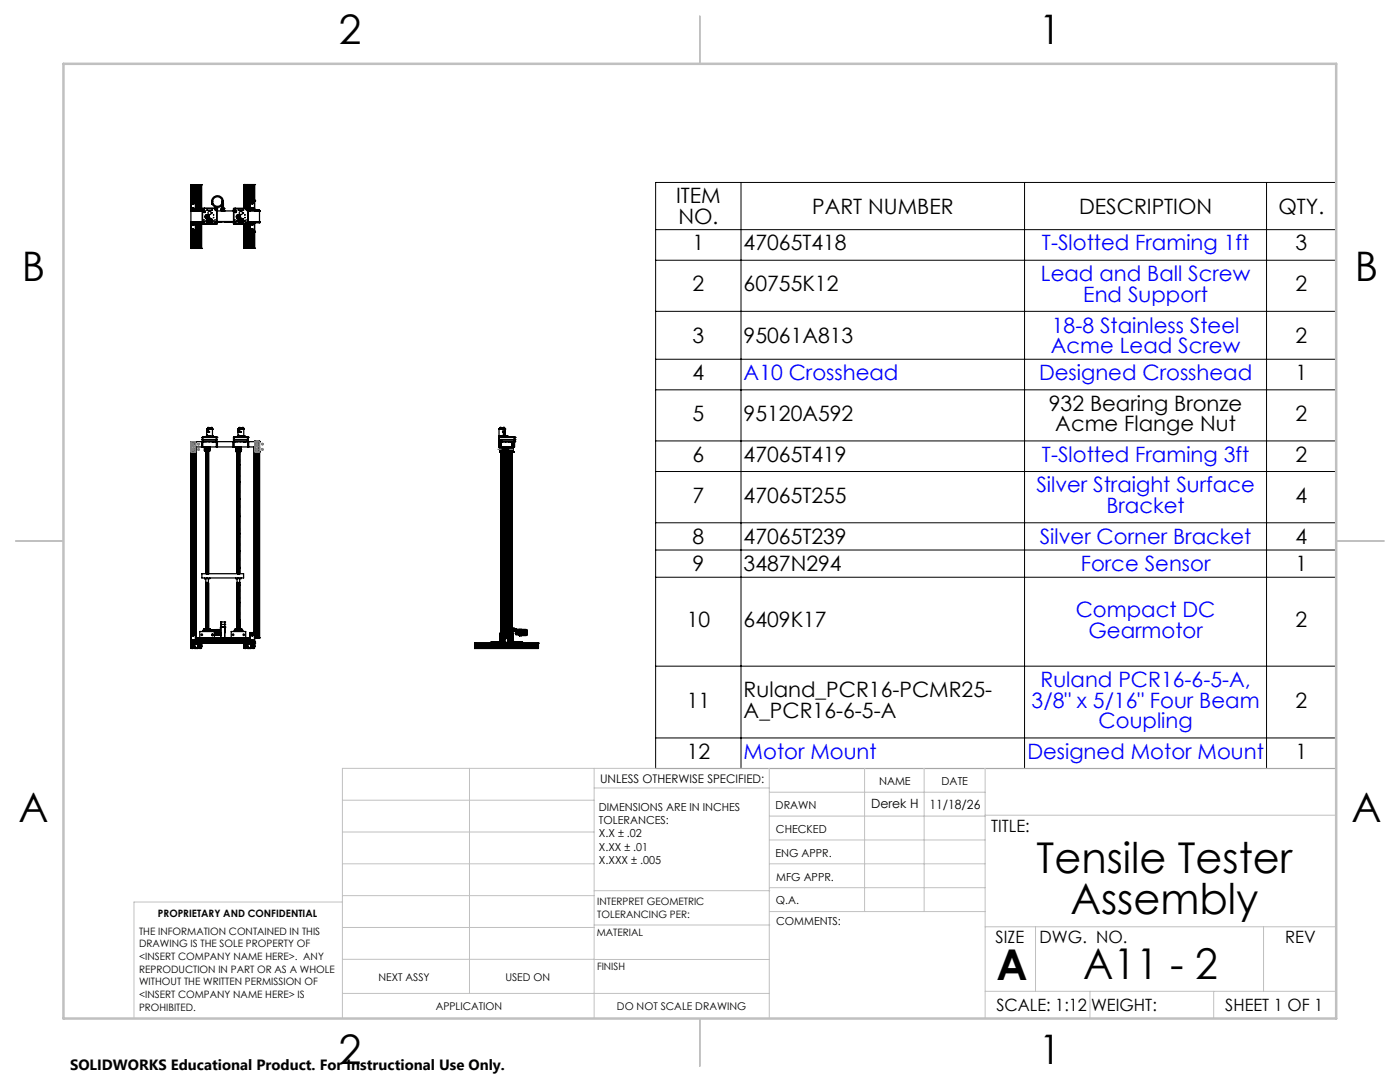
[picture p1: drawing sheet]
<svg xmlns="http://www.w3.org/2000/svg" width="279mm" height="216mm" viewBox="0 0 279 216" stroke-linecap="round" stroke-linejoin="round" font-family="sans-serif">
<defs><g id="words">
<g font-size="8.5">
<text x="206.9" y="174.2">Tensile Tester</text>
<text x="213.6" y="182.3">Assembly</text>
<text x="198.9" y="195.5">A</text>
<text x="216.2" y="195.4">A11 - 2</text>
</g>
<g font-size="8.1">
<text x="67.6" y="8.9">2</text>
<text x="207.3" y="8.9">1</text>
<text x="4.4" y="56.2">B</text>
<text x="270.4" y="56.2">B</text>
<text x="3.7" y="164.1">A</text>
<text x="269.7" y="164.1">A</text>
<text x="67.6" y="212.4">2</text>
<text x="207.3" y="212.4">1</text>
</g>
<g font-size="4.2">
<text x="134.9" y="40.6">ITEM</text>
<text x="135.4" y="44.7">NO.</text>
<text x="162.1" y="42.6">PART NUMBER</text>
<text x="215.4" y="42.6">DESCRIPTION</text>
<text x="255.1" y="42.6">QTY.</text>
<text x="138.2" y="50">1</text>
<text x="148.4" y="50">47065T418</text>
<text x="258.5" y="50">3</text>
<text x="138.2" y="58.1">2</text>
<text x="148.4" y="58.1">60755K12</text>
<text x="258.5" y="58.1">2</text>
<text x="138.2" y="68.4">3</text>
<text x="148.4" y="68.4">95061A813</text>
<text x="258.5" y="68.4">2</text>
<text x="138.2" y="75.8">4</text>
<text x="258.5" y="75.8">1</text>
<text x="138.2" y="84">5</text>
<text x="148.4" y="84">95120A592</text>
<text x="209.3" y="81.9">932 Bearing Bronze</text>
<text x="258.5" y="84">2</text>
<text x="210.6" y="86.1">Acme Flange Nut</text>
<text x="138.2" y="92.2">6</text>
<text x="148.4" y="92.2">47065T419</text>
<text x="258.5" y="92.2">2</text>
<text x="138.2" y="100.3">7</text>
<text x="148.4" y="100.3">47065T255</text>
<text x="258.5" y="100.3">4</text>
<text x="138.2" y="108.5">8</text>
<text x="138.2" y="114">9</text>
<text x="148.4" y="108.5">47065T239</text>
<text x="148.4" y="114">3487N294</text>
<text x="258.5" y="108.5">4</text>
<text x="258.5" y="114">1</text>
<text x="137" y="125.2">10</text>
<text x="148.4" y="125.2">6409K17</text>
<text x="258.5" y="125.2">2</text>
<text x="137" y="141.2">11</text>
<text x="148.4" y="139.2">Ruland_PCR16-PCMR25-</text>
<text x="148.4" y="143.3">A_PCR16-6-5-A</text>
<text x="258.5" y="141.2">2</text>
<text x="137" y="151.4">12</text>
<text x="258.5" y="151.4">1</text>
</g>
<g font-size="4.2" fill="#00f">
<text x="207.9" y="50">T-Slotted Framing 1ft</text>
<text x="207.7" y="56.1">Lead and Ball Screw</text>
<text x="216.2" y="60.2">End Support</text>
<text x="209.7" y="70.5">Acme Lead Screw</text>
<text x="209.9" y="66.4">18-8 Stainless Steel</text>
<text x="148.4" y="75.8">A10 Crosshead</text>
<text x="207.4" y="75.8">Designed Crosshead</text>
<text x="207.9" y="92.2">T-Slotted Framing 3ft</text>
<text x="206.8" y="98.3">Silver Straight Surface</text>
<text x="220.8" y="102.4">Bracket</text>
<text x="207.5" y="108.5">Silver Corner Bracket</text>
<text x="215.7" y="114">Force Sensor</text>
<text x="214.7" y="123.1">Compact DC</text>
<text x="217.2" y="127.2">Gearmotor</text>
<text x="207.7" y="137.1">Ruland PCR16-6-5-A,</text>
<text x="205.9" y="141.2">3/8&quot; x 5/16&quot; Four Beam</text>
<text x="219.2" y="145.3">Coupling</text>
<text x="148.4" y="151.4">Motor Mount</text>
<text x="205" y="151.4">Designed Motor Mount</text>
</g>
<g font-size="3.4">
<text x="197.8" y="166">TITLE:</text>
<text x="198.7" y="188.1">SIZE</text>
<text x="207.5" y="188.1">DWG. NO.</text>
<text x="256.5" y="188.2">REV</text>
<text x="198.8" y="201.7">SCALE: 1:12</text>
<text x="217.7" y="201.8">WEIGHT:</text>
<text x="244.5" y="201.7">SHEET 1 OF 1</text>
</g>
<text font-size="3" x="14" y="213.5">SOLIDWORKS Educational Product. For Instructional Use Only.</text>
<g font-size="2.5">
<text x="173.8" y="161.3">Derek H</text>
<text x="185.5" y="161.4">11/18/26</text>
</g>
<text font-size="2.4" x="119.8" y="156.2">UNLESS OTHERWISE SPECIFIED:</text>
<g font-size="2.2">
<text x="119.5" y="161.8">DIMENSIONS ARE IN INCHES</text>
<text x="154.8" y="161.4">DRAWN</text>
<text x="175.4" y="156.6">NAME</text>
<text x="187.9" y="156.7">DATE</text>
<text x="119.5" y="164.4">TOLERANCES:</text>
<text x="119.5" y="167.1">X.X ± .02</text>
<text x="154.9" y="166.3">CHECKED</text>
<text x="119.5" y="169.7">X.XX ± .01</text>
<text x="119.5" y="172.4">X.XXX ± .005</text>
<text x="154.8" y="170.9">ENG APPR.</text>
<text x="154.9" y="175.7">MFG APPR.</text>
<text x="154.9" y="180.4">Q.A.</text>
<text x="154.9" y="184.6">COMMENTS:</text>
</g>
<g font-size="2.1">
<text x="75.5" y="195.7">NEXT ASSY</text>
<text x="100.9" y="195.7">USED ON</text>
<text x="86.9" y="201.5">APPLICATION</text>
<text x="123.1" y="201.6">DO NOT SCALE DRAWING</text>
</g>
<g font-size="2">
<text x="31.5" y="182.9">PROPRIETARY AND CONFIDENTIAL</text>
<text x="119.2" y="180.6">INTERPRET GEOMETRIC</text>
<text x="119.2" y="183.1">TOLERANCING PER:</text>
<text x="27.8" y="186.5">THE INFORMATION CONTAINED IN THIS</text>
<text x="27.8" y="189">DRAWING IS THE SOLE PROPERTY OF</text>
<text x="27.8" y="191.6">&lt;INSERT COMPANY NAME HERE&gt;. ANY</text>
<text x="119.1" y="186.7">MATERIAL</text>
<text x="27.8" y="194.1">REPRODUCTION IN PART OR AS A WHOLE</text>
<text x="27.8" y="196.6">WITHOUT THE WRITTEN PERMISSION OF</text>
<text x="119.1" y="193.5">FINISH</text>
<text x="27.8" y="199.1">&lt;INSERT COMPANY NAME HERE&gt; IS</text>
<text x="27.8" y="201.7">PROHIBITED.</text>
</g>
</g></defs>
<g fill="none" stroke="#000" stroke-width=".25">
<path d="M38.1 36.9h.1M38.1 36.9v3.2M38.2 36.9h.1M38.2 36.9v3.1M38.2 36.9h.3M38.5 36.9v3.1M38.5 36.9h.1M38.6 36.9v3.1M38.6 36.9h.1M38.7 36.9h.1M38.7 36.9v3.1M38.8 36.9h.1"/>
<path d="M38.8 36.9v3.1M38.9 36.9v3.1M38.9 36.9h.3M39.1 36.9h.1M39.1 36.9v5.2M39.2 36.9h.1M39.2 36.9v5.2M39.3 36.9h.2M39.3 36.9v5.2M39.4 36.9h.1M39.4 36.9v5.2M39.5 36.9v5.2"/>
<path d="M39.5 36.9h.1M39.6 36.9h.2M39.6 36.9v5.2M39.8 36.9h.1M39.8 36.9v5.2M39.9 36.9v5.2M39.9 36.9h.1M40 36.9h.1M40 36.9v5.2M40.1 36.9h.1M40.1 36.9v5.2M40.2 36.9h.1"/>
<path d="M40.2 36.9v5.2M48.7 36.8h.1M48.7 36.8v4.8M48.8 36.8h.1M48.8 36.8v4.8M48.8 36.8h.3M49 36.8v4.8M49.1 36.8v4.8M49.1 36.8h.1M49.1 36.8h.2M49.3 36.8h.1M49.3 36.8v4.8"/>
<path d="M49.4 36.8h.1M49.4 36.8v4.8M49.5 36.8v4.9M49.5 36.8h.3M49.8 36.8h.1M49.8 36.8v5.3M49.9 36.8v5.3M49.9 36.8h.2M50 36.8h.1M50 36.8v3.2M50.1 36.8v3.2M50.1 36.8h.1"/>
<path d="M50.2 36.8h.2M50.2 36.8v3.2M50.4 36.8h.1M50.4 36.8v3.2M50.5 36.8h.1M50.5 36.8v3.2M50.6 36.8h.1M50.6 36.8v3.2M50.7 36.8h.1M50.7 36.8v3.2M50.8 36.8h.1M50.8 36.8v3.2"/>
<path d="M38.1 46.4h.1M38.1 44.3h2.3M38.1 41.8v.1M38.1 40.3h.1M38.1 40.1v.2M38.1 44.5v.1M38.1 46.2v.2M38.1 44.3h.1M38.1 44.5h.1M38.1 42.1h.1M38.1 41.9h.1M38.1 49.6h.1"/>
<path d="M38.1 44.2v.1M38.1 40.3v1.5M38.1 41.9v2.6M38.1 44.6v1.6M38.1 46.4v3.2M38.1 46.4h.9M38.1 41.9h.9M38.1 41.8h.9M38.1 44.6h.9M38.1 46.2h.9M38.1 40v.1M38.1 44.2l.1 .1"/>
<path d="M38.1 40v.3M38.1 40h.1M38.1 40h.9M38.1 44.5h.9M38.1 40.3h.9M38.1 44.3h.9M38.2 49.6h.1M38.2 46.4v3.2M38.2 49.6h.3M38.4 44.3h.1M38.4 40v-3.1v3.1M38.4 46.4v3.2v-3.2"/>
<path d="M38.5 40.5v.2M38.5 41.5v.3M38.5 44.7v.2M38.5 45.8v.2M38.5 46.4v3.2M38.5 44.2h.1M38.5 49.6h.1M38.6 40.4v.3M38.6 41.5v.3M38.6 44.7v.2M38.6 45.7v.3M38.6 46.4v3.2"/>
<path d="M38.6 49.6h.1M38.7 49.6h.1M38.7 46.4v3.2M38.8 44.2l.1 .1M38.8 44.2h.1M38.8 49.6h.1M38.8 46.4v3.2M38.9 46.4v3.2M38.9 49.6h.3M39 46.4h.1M39 42.1h.1M39 41.8h.1"/>
<path d="M39 41.8v.1M39 40v.3M39 40.3h.1M39 40v.1M39 44.6h.1M39 44.5v.1M39 46.2h.1M39 46.2v.2M39 44.3h.1M39 44.5h.1M39 41.9h.1M39 40h.1"/>
<path d="M39 40.3v1.5M39 41.9v.2M39 44.3v.2M39 44.6v1.6M39.1 44.3h.1M39.1 49.6h.1M39.1 44.3v5.3M39.2 44.2l-.1 .1M39.2 49.6h.1M39.2 44.3v5.3M39.3 49.6h.2M39.3 44.3v5.3"/>
<path d="M39.4 49.6h.1M39.4 44.3v5.3M39.5 44.3v5.3M39.5 49.6h.1M39.6 49.6h.2M39.6 44.3v5.3M39.8 49.6h.1M39.8 44.3v5.3M39.9 44.2v5.4M39.9 49.6h.1M39.9 44.3v5.3M40 49.6h.1"/>
<path d="M40 44.3v5.3M40.1 49.6h.1M40.1 44.3v5.3M40.2 49.6h.1M40.2 44.3v5.3M40.3 44.2l.1 .1M40.4 41.7l.1-.1h2.8v3.1l-.1 .1M40.4 41.7v3l2.8 .1M40.4 42l-.1 .1h-2.2M40.4 42.1h.1M40.4 44.6l.1 .1M40.4 41.6v.1"/>
<path d="M40.4 42.1v2.2M40.4 44.3h.1M40.5 44.3a.26 .26 0 0 1 .1-.4 .26 .26 0 0 1 .4 .1 .26 .26 0 0 1-.3 .4M40.5 44.3h.1M40.5 44.3l.2 .1M40.7 42.2h.1M40.7 42.4h.1M40.7 42.2l.2 .1M40.7 42.3h.2M40.7 42.2v.2M40.7 44.4l.1 .3M40.8 41.6l-.1 .3-.3 .2"/>
<path d="M40.8 41.6h.1M40.8 42.1l.1 .1M40.8 42.1l-.1 .1M40.8 44.7h.1M40.8 41.6h2.1M40.8 44.7h2.1M40.9 42.3h.1M40.9 42.2h-.1M41.3 44.2h.1M41.3 44.2h.1zM41.3 41.6v.4h1.1v-.4M41.3 43.7a.61 .61 0 0 0 .1 .8 .61 .61 0 0 0 .8 .1"/>
<path d="M41.3 43.7l.1 .1M41.4 43.8a.56 .56 0 0 0 0 .7 .56 .56 0 0 0 .8 .1M41.4 43.8h.1M41.5 44.4h.1M41.5 43.7h-.1M41.5 43.7h.1M41.5 44.4v.1M41.5 43.6a.58 .58 0 0 1 .7 .1 .58 .58 0 0 1 .1 .7M41.5 43.7a.55 .55 0 0 1 .7 0 .55 .55 0 0 1 .1 .7M41.5 43.7l-.1 .1M41.5 43.6v.1M41.5 44.5h.1"/>
<path d="M41.6 44v.2zM41.6 44.6h.1M41.6 44.5l.1 .1zM41.8 44.3h.1M41.8 44.1h.1M41.8 44.1v.1zM42.1 43.7h.1M42 43.6l.1 .1zM42 44.3l-.1 .1zM42.1 44v.2zM42.1 43.7l.1 .1M42.1 44.5l.1 .1"/>
<path d="M42.2 43.8h.1M42.2 44.6h.1M42.2 40.2h.1M42.2 44.4l-.1 .1M42.2 40.6h.1M42.2 44.4h.1M42.3 44h.1M42.3 44.4l-.1 .2M42.3 44.4v.1M42.3 44.4h.1M42.3 40.5l-.1 .1M42.4 42.5h.1"/>
<path d="M42.3 44.5l-.1 .1M42.3 40.5v.1M42.3 40.7h.1M42.4 44.1h.1M42.4 40.1v.1M42.7 43.4h.1M42.7 42.9h.1M42.9 41.6v.3l.4 .2M42.9 41.6h.1M42.9 44.7h.1M42.9 44.4v.3M43.1 44.3l-.2 .1"/>
<path d="M43.1 44.3h3.6M43.2 44.3a.26 .26 0 0 0-.1-.4 .26 .26 0 0 0-.4 .1 .26 .26 0 0 0 .2 .4M43.3 42.1v2.2M43.3 42.1h.1M43.3 44.3l.1-.1h3.1l.1 .1M43.3 42v.1h3.3v-.1M43.3 41.7h.1M43.3 44.6l-.2 .1M44 44.2h.1M44.1 44.3h.1M44.1 44.2v.1M44.2 42.1h.1"/>
<path d="M44.2 41.9l.1-.1zM44.2 41.8h.1M44.2 41.6h.1M44.2 41.6v.5M44.2 41.6h.5M44.2 41.8v.1M44.3 41.9h.3M44.3 41.9h.1M44.3 41.6h.3M44.3 41.6h.1M44.3 41.9h-.1M44.3 40.2h.2a1.16 1.16 0 0 0-1-1.1 1.16 1.16 0 0 0-1.3 .9 1.16 1.16 0 0 0 .8 1.3h.7l.6-.4"/>
<path d="M44.3 40a.95 .95 0 0 1-1.1 1.2 .95 .95 0 0 1-.6-1.5 .95 .95 0 0 1 1.6 .1l.1 .4M44.3 41.3h.3M44.3 40.5h.3v.8M44.3 41.3l-.1 .3M44.3 40.2v1.1M44.4 41.8h.2M44.4 41.6h.2M44.4 41.6v.2M44.4 41.9v.2M44.4 41.8h-.1M44.6 40v.5M44.6 41.9h.1"/>
<path d="M44.6 41.6h.1M44.6 41.3l.1 .3M44.7 42.1h.1M44.7 41.6h.1M44.7 41.8l-.3 .1M44.7 41.6v.5M44.8 44.3h.1M44.8 44.2v.1M44.9 44.2h.1M46.1 44.2v.1M46.6 41.7v3l2.8 .1M46.6 42.1h.1"/>
<path d="M46.6 44.6l.1 .1M46.7 41.6l-.1 .1M46.7 42.1v2.2M46.7 44.3h.1M46.7 44.3a.27 .27 0 0 1 .2-.4 .27 .27 0 0 1 .3 .2 .27 .27 0 0 1-.2 .3M46.7 44.3l.3 .1M46.9 42.4h.1M46.9 42.2l.2 .1v-.1M46.9 42.2h.1M46.9 42.2v.2M47 44.4v.3M47 41.6h.1"/>
<path d="M47 41.6v.3l-.3 .2M47 42.1h.1l-.1 .1M47 42.1l-.1 .1M47 44.7h.1M47 42.1h.1M47 41.6h2.1M47 44.7h2.1M47.1 42.2v.2l-.2-.1M47.1 42.1l-.1 .1M47.6 44.2h.1zM47.6 41.7h1v.3h-1zM47.6 44.2h.1"/>
<path d="M47.6 43.8a.6 .6 0 0 0 .1 .7 .6 .6 0 0 0 .7 .1M47.6 43.8h.1M47.6 43.8a.55 .55 0 0 0 .1 .7 .55 .55 0 0 0 .7 .1M47.6 43.7v.1M47.7 44.4l.1 .2zM47.7 44.4h.1M47.7 43.7h-.1M47.7 43.7h.1M47.7 44.4l.1 .1M47.7 43.7a.58 .58 0 0 1 .8 0 .58 .58 0 0 1 0 .8M47.7 43.7a.55 .55 0 0 1 .8 0 .55 .55 0 0 1 0 .7M47.7 43.7l-.1 .1"/>
<path d="M47.7 44.1h.1M47.8 44.5h.1M47.8 44v.2zM47.8 44.6h.1M47.9 43.9h.1zM48 44.1h.1zM48.1 44.1h.1M48.3 44.4h.1M48.2 43.7h.1zM48.3 43.7h.1M48.3 44v.2zM48.3 43.7l.2 .1"/>
<path d="M48.4 43.7h.1M48.4 43.8h.1M48.4 44.5v.1M48.4 44.6h.1M48.5 44.4l-.1 .1M48.5 44.4v.1M48.5 44v.1zM48.6 44h.1M48.5 44.5l-.1 .1M48.5 44.5h.1M48.6 42.5h.1M48.6 44.1h.1"/>
<path d="M48.7 49.5h.1M48.7 44.8v4.7M48.8 49.5h.1M48.8 44.8v4.7M48.8 49.5h.3M48.9 43.4h.1M48.9 42.9h.1M49 41.6v-4.8v4.8M49 44.8v4.7v-4.7M49 44.8v4.7M49.1 49.5h.1M49.1 41.6v.3l.4 .2"/>
<path d="M49.1 44.7v4.8M49.1 44.4v.3M49.1 49.5h.2M49.1 44.8v4.7M49.3 49.5h.1M49.3 44.8v4.7M49.4 49.5h.1M49.4 44.8v4.7M49.4 41.6l.1 .1M49.4 41.6h-2.7l-.1 .1M49.4 44.3a.27 .27 0 0 0-.1-.4 .27 .27 0 0 0-.4 .2 .27 .27 0 0 0 .2 .3M49.5 42.1v2.2"/>
<path d="M49.5 42.1h.1M49.5 44.7v4.8M49.5 49.5h.3M49.5 41.7h.1M49.5 42l.1 .1M49.5 41.7v3l-.1 .1M49.5 44.6l-.1 .1v4.8M49.6 42.1v-5.3l.1 5.3M49.6 42.1h2.2M49.7 44.3v5.2l-.1-5.3-.1 .1M49.8 49.5h.1M49.8 44.3v5.2"/>
<path d="M49.9 40h.1M49.9 41.9v.2M49.9 41.9h.1M49.9 42.1h.1M49.9 41.8v.1M49.9 41.8h.1M49.9 40v.2M49.9 40.2h.1M49.9 44.2v.2M49.9 44.4h.1M49.9 44.2h.1M49.9 44.6h.1"/>
<path d="M49.9 44.4v.2M49.9 46.1h.1M49.9 46.1v.3M49.9 46.4h.1M49.9 44.3v5.2M49.9 40h.9M49.9 46.4h.9M49.9 44.4h1.8M49.9 44.6h.9M49.9 41.9h.9M49.9 41.8h.9M49.9 40.2h.9"/>
<path d="M49.9 46.1h.9M49.9 49.5h.2M50 49.5h.1M50 46.4v3.1M50.1 46.4v3.1M50.1 49.5h.1M50.2 49.5h.2M50.2 46.4v3.1M50.4 49.5h.1M50.4 46.4v3.1M50.4 40.4v.3M50.4 41.5v.2"/>
<path d="M50.4 44.6v.3M50.4 45.7v.3M50.4 40.4v.2M50.4 44.7v.2M50.4 45.7v.2M50.5 49.5h.1M50.5 46.4v3.1M50.6 49.5h.1M50.6 46.4v3.1M50.7 49.5h.1M50.7 46.4v3.1M50.8 40h.1"/>
<path d="M50.8 46.3v.1M50.8 41.9v.2M50.8 41.9h.1M50.8 42.1h.1M50.8 41.8v.1M50.8 41.8h.1M50.8 40v.2M50.8 40.2h.1M50.8 44.2v.2M50.8 44.4h.1M50.8 44.2h.1M50.8 44.4v.2"/>
<path d="M50.8 44.6h.1M50.8 46.1h.1M50.8 46.1v.2M50.8 46.1v.3M50.8 49.5h.1M50.8 46.4h.1M50.8 40.2v1.6M50.8 44.6v1.5M50.8 46.3v3.2M50.9 41.9h.1M50.9 42.1h.1M50.9 41.9v.2"/>
<path d="M50.9 41.9h.9M51.7 44.4h.1M51.7 44.2h.1M51.7 44.2v.2M51.8 41.9v2.3l-2.5 .1-.2 .1M51.8 41.9h.1M51.8 44.4h.1M51.8 44.2h.1M51.8 42.1h.1M51.8 41.9v.2M38.1 89.2h.1M38.1 88.1h.1"/>
<path d="M38.1 90.2h.1M38.1 88.1v38.1M38.1 88.1h2.2M38.1 90.2h.9M38.2 90.2v36M38.4 90.2v36M38.5 88.6l.1-.1 .1 .2M38.5 90.2v36M38.5 89.6v.2M38.6 89.6v.2M38.6 90.2v36M38.7 90.2v36"/>
<path d="M38.8 90.2v36M38.9 90.2v36M39 90.2h-.9M39 90.2h.1M39 88.1h.1M39 89.2h.1M39 88.1v2.1M39.1 89.2h.1M39.1 89.2v38.1M39.2 89.2h1.1M39.2 89.2v38.1M40.3 89.2h.1"/>
<path d="M40.3 88.1h.1M40.3 88.1v1.1M40.4 89.2h.1M40.4 88.1h.1M40.4 87.7h2.9M40.4 87.3h.1M40.4 87.3h2.9M40.4 87.3v.8M40.4 88.1v1.1M40.4 87.7h.1M40.5 89.2h2.7M40.5 88.1v1.1"/>
<path d="M40.5 88.1h2.7M40.5 88.1h.1M40.5 87.2h.2M40.5 87.2h.1M40.5 87.2v.9M40.5 88.1h2.6M40.6 88.1h.1M40.7 87.2h.1M40.8 87.3h.1M40.8 89.2l1.1 .1M40.8 89.4h1.1h-1.1M40.8 89.5l1.1 .1"/>
<path d="M40.8 89.3h.1M40.8 89.4l1 .1M40.8 89.6h.1M40.8 90h.2M40.8 89.6h.8M40.8 90h.1M40.8 89.2l.1 .8M40.8 89.4h.2M40.9 89.2l1 .1M40.9 89.5l1 .1M40.9 89.4l1 .1M40.9 90h.1"/>
<path d="M40.9 89.2h1h-.7M40.9 89.8v.1M41 89.7v.2M41 88.1h.1M41 90l-.1-.1a.21 .21 0 0 1 .1-.2 .21 .21 0 0 1 .2 .1l-.1 .2M41 90h.1M41 89.7l.2 .1-.2 .2M41.1 92.4l.4-.1zM41.1 92h.4zM41.1 91.7l.4-.1zM41.1 91.3h.4zM41.1 90.9h.4z"/>
<path d="M41.1 90.1l.4-.1zM41.1 92.7h.4zM41.1 100h.1M41.1 99.8h.1M41.1 99.6h.1M41.1 99.4h.1M41.1 99.3h.1M41.1 99.1h.1M41.1 98.9h.1M41.1 98.7h.1M41.1 98.6h.1M41.1 98.4h.1"/>
<path d="M41.1 98.2h.1M41.1 98h.1M41.1 97.9h.1M41.1 97.7h.1M41.1 97.5h.1M41.1 97.3h.1M41.1 97.2h.1M41.1 97h.1M41.1 96.8h.1M41.1 96.6h.1M41.1 96.4h.1M41.1 96.3h.1"/>
<path d="M41.1 96.1h.1M41.1 95.9h.1M41.1 95.7h.1M41.1 95.6h.1M41.1 95.4h.1M41.1 95.2h.1M41.1 95h.1M41.1 94.9h.1M41.1 94.7h.1M41.1 94.5h.1M41.1 94.3h.1M41.1 94.2h.1"/>
<path d="M41.1 94h.1M41.1 93.8h.1M41.1 93.6h.1M41.1 93.5h.1M41.1 93.3h.1M41.1 93.1h.1M41.1 92.9h.1M41.1 92.7h.1M41.1 92.6h.1M41.1 92.4h.1M41.1 92.2h.1M41.1 92h.1"/>
<path d="M41.1 91.9h.1M41.1 91.7h.1M41.1 91.5h.1M41.1 91.3h.1M41.1 91.2h.1M41.1 91h.1M41.1 90.8h.1M41.1 90.6h.1M41.1 90.5h.1M41.1 90.3h.1M41.1 90.1h.1M41.1 89.6h.1"/>
<path d="M41.1 95.9l.4-.1zM41.1 95h.4zM41.1 94.7l.4-.1zM41.1 94.3h.4zM41.1 93.9h.4zM41.1 93.6h.4zM41.1 99.2h.4zM41.1 98.9l.4-.1zM41.1 98.5h.4zM41.1 97.6h.4zM41.1 97.3h.4zM41.1 96.9h.4z"/>
<path d="M41.1 96.6h.4zM41.1 96.2h.4zM41.1 99.6h.4zM41.1 99.9h.4zM41.1 89.3h.2M41.1 89.4h.2M41.1 89.5l.2 .1M41.1 89.5h.3M41.1 90h.8M41.1 92.5h.1M41.1 92.3h.1M41.1 92.1h.1"/>
<path d="M41.1 91.8h.1M41.1 91.6h.1M41.1 91.4h.1M41.1 91.1h.1M41.1 90.9h.1M41.1 90.7h.1M41.1 90.4h.1M41.1 90.2h.1M41.1 90h.1M41.1 90.3v.1M41.1 90.5v.1M41.1 91.2v.1"/>
<path d="M41.1 91.9v.1M41.1 92.6v.1M41.1 92.8v.1M41.1 93h.1M41.1 93.2h.1M41.1 93.3v.1M41.1 93.5v.1M41.1 93.7h.1M41.1 93.9h.1M41.1 94.1h.1M41.1 94.2v.1M41.1 94.4h.1"/>
<path d="M41.1 94.6h.1M41.1 94.8h.1M41.1 94.9v.1M41.1 95.1h.1M41.1 95.3h.1M41.1 95.5h.1M41.1 95.6v.1M41.1 95.8h.1M41.1 96h.1M41.1 96.2h.1M41.1 96.3v.1M41.1 96.5v.1"/>
<path d="M41.1 96.7h.1M41.1 96.9h.1M41.1 97v.1M41.1 97.2v.1M41.1 97.4h.1M41.1 97.6h.1M41.1 97.8h.1M41.1 97.9v.1M41.1 98.1h.1M41.1 98.3h.1M41.1 98.5h.1M41.1 98.6v.1"/>
<path d="M41.1 98.8h.1M41.1 99h.1M41.1 99.2h.1M41.1 99.3v.1M41.1 99.5v.1M41.1 99.7h.1M41.1 99.9h.1M41.1 93.4h.1M41.1 92.8h.1M41.1 97.1h.1M41.1 99.5h.1M41.1 96.5h.1"/>
<path d="M41.2 92.6h.1M41.2 92.4v.1M41.2 92.3h.1M41.2 92.1h.1M41.2 91.9h.1M41.2 91.7v.1M41.2 91.5v.1M41.2 91.4h.1M41.2 91.2h.1M41.2 91v.1M41.2 90.8v.1M41.2 90.7h.1"/>
<path d="M41.2 90.5h.1M41.2 90.3h.1M41.2 90.1v.1M41.2 96h.1M41.2 95.8h.1M41.2 95.6h.1M41.2 95.4v.1M41.2 95.2v.1M41.2 95.1h.1M41.2 94.9h.1M41.2 94.7v.1M41.2 94.5v.1"/>
<path d="M41.2 94.4h.1M41.2 94.2h.1M41.2 94v.1M41.2 93.8v.1M41.2 93.7h.1M41.2 93.5h.1M41.2 93.3h.1M41.2 93.1v.1M41.2 93h.1M41.2 92.8h.1M41.2 96.1v.1M41.2 99.5h.1"/>
<path d="M41.2 99.3h.1M41.2 99.1v.1M41.2 99h.1M41.2 98.8h.1M41.2 98.6h.1M41.2 98.4v.1M41.2 98.2v.1M41.2 98.1h.1M41.2 97.9h.1M41.2 97.7v.1M41.2 97.5v.1M41.2 97.4h.1"/>
<path d="M41.2 97.2h.1M41.2 97h.1M41.2 96.8v.1M41.2 96.7h.1M41.2 96.5h.1M41.2 96.3h.1M41.2 99.8v.1M41.2 99.7h.1M41.2 89.2h.3M41.2 87.1h.1M41.2 90v.1M41.2 90.2h.1"/>
<path d="M41.2 90.4h.1M41.2 90.6h.1M41.2 90.7v.1M41.2 90.9h.1M41.2 91.1h.1M41.2 91.3h.1M41.2 91.4v.1M41.2 91.6v.1M41.2 91.8h.1M41.2 92h.1M41.2 92.1v.1M41.2 92.3v.1"/>
<path d="M41.2 92.5h.1M41.2 92.7h.1M41.2 92.9h.1M41.2 93v.1M41.2 93.2h.1M41.2 93.4h.1M41.2 93.6h.1M41.2 93.7v.1M41.2 93.9h.1M41.2 94.1h.1M41.2 94.3h.1M41.2 94.4v.1"/>
<path d="M41.2 94.6v.1M41.2 94.8h.1M41.2 95h.1M41.2 95.1v.1M41.2 95.3v.1M41.2 95.5h.1M41.2 95.7h.1M41.2 95.8v.1M41.2 96v.1M41.2 96.2h.1M41.2 96.4h.1M41.2 96.6h.1"/>
<path d="M41.2 96.7v.1M41.2 96.9h.1M41.2 97.1h.1M41.2 97.3h.1M41.2 97.4v.1M41.2 97.6h.1M41.2 97.8h.1M41.2 98h.1M41.2 98.1v.1M41.2 98.3v.1M41.2 98.5h.1M41.2 98.7h.1"/>
<path d="M41.2 98.8v.1M41.2 99v.1M41.2 99.2h.1M41.2 99.4h.1M41.2 99.6h.1M41.2 99.7v.1M41.2 99.9h.1M41.2 89.5h.1M41.2 89.2h.1M41.2 87.1h-.2v.1M41.2 87h.1M41.2 89.4h.1"/>
<path d="M41.2 85.6h1M41.2 85.6v1.5M41.3 89.5h.2M41.3 86a.18 .18 0 0 1 .2-.1 .18 .18 0 0 1 .1 .3h-.3zM41.3 86v.2M41.3 89.3h.1M41.3 89.4h.1M41.3 89.3h.2M41.3 89.5l.2 .1M41.3 89.4h.2M41.3 89.6h.2M41.4 86.9l.1 .1z"/>
<path d="M41.4 89.6h.1M41.4 87.1v.1M41.4 87h.1M41.5 86.2h.1M41.5 86.9l-.1 .1M41.5 85.4h.1M41.5 90h-.4M41.5 89.6h.1M41.5 92.6h-.4M41.5 92.5h-.4M41.5 92.4l-.4 .1M41.5 92.2l-.4 .1"/>
<path d="M41.5 92.1l-.4 .1M41.5 92l-.4 .1M41.5 91.9h-.4M41.5 91.8h-.4M41.5 91.7l-.4 .1M41.5 91.5l-.4 .1M41.5 91.4l-.4 .1M41.5 91.3l-.4 .1M41.5 91.2h-.4M41.5 91.1h-.4M41.5 91l-.4 .1M41.5 90.8l-.4 .1"/>
<path d="M41.5 90.7l-.4 .1M41.5 90.6l-.4 .1M41.5 90.6h-.4M41.5 90.5h-.4M41.5 90.4h-.4M41.5 90.3h-.4M41.5 90.2h-.4M41.5 90.1l-.4 .1M41.5 89.2h.1M41.5 92.5h.1M41.5 92.3h.1M41.5 92.1h.1"/>
<path d="M41.5 91.9h.1M41.5 91.8h.1M41.5 91.6h.1M41.5 91.4h.1M41.5 91.2h.1M41.5 91.1h.1M41.5 90.9h.1M41.5 90.7h.1M41.5 90.5h.1M41.5 90.3h.1M41.5 90.2h.1M41.5 90h.1"/>
<path d="M41.5 92.6h.1M41.5 96l-.4 .1M41.5 95.9l-.4 .1M41.5 95.7l-.4 .1M41.5 95.7h-.4M41.5 95.6h-.4M41.5 95.5h-.4M41.5 95.4l-.4 .1M41.5 95.3l-.4 .1M41.5 95.2l-.4 .1M41.5 95.1l-.4 .1M41.5 95l-.4 .1"/>
<path d="M41.5 94.9h-.4M41.5 94.8h-.4M41.5 94.7l-.4 .1M41.5 94.5l-.4 .1M41.5 94.4l-.4 .1M41.5 94.3l-.4 .1M41.5 94.2h-.4M41.5 94.1h-.4M41.5 94l-.4 .1M41.5 93.8l-.4 .1M41.5 93.7l-.4 .1M41.5 93.6l-.4 .1"/>
<path d="M41.5 93.5h-.4M41.5 93.4h-.4M41.5 93.3h-.4M41.5 93.2h-.4M41.5 93.1l-.4 .1M41.5 93l-.4 .1M41.5 92.9l-.4 .1M41.5 92.9h-.4M41.5 92.7l-.4 .1M41.5 96.1l-.4 .1M41.5 96h.1M41.5 95.8h.1"/>
<path d="M41.5 95.6h.1M41.5 95.5h.1M41.5 95.3h.1M41.5 95.1h.1M41.5 94.9h.1M41.5 94.8h.1M41.5 94.6h.1M41.5 94.4h.1M41.5 94.2h.1M41.5 94.1h.1M41.5 93.9h.1M41.5 93.7h.1"/>
<path d="M41.5 93.5h.1M41.5 93.3h.1M41.5 93.2h.1M41.5 93h.1M41.5 92.8h.1M41.5 99.4l-.4 .1M41.5 99.4h-.4M41.5 99.3h-.4M41.5 99.1l-.4 .1M41.5 99l-.4 .1M41.5 98.9l-.4 .1M41.5 98.7l-.4 .1"/>
<path d="M41.5 98.7h-.4M41.5 98.6h-.4M41.5 98.4l-.4 .1M41.5 98.3l-.4 .1M41.5 98.2l-.4 .1M41.5 98.1l-.4 .1M41.5 98l-.4 .1M41.5 98h-.4M41.5 97.9h-.4M41.5 97.8h-.4M41.5 97.7l-.4 .1M41.5 97.5l-.4 .1"/>
<path d="M41.5 97.4l-.4 .1M41.5 97.3l-.4 .1M41.5 97.2h-.4M41.5 97.1h-.4M41.5 97h-.4M41.5 96.8l-.4 .1M41.5 96.7l-.4 .1M41.5 96.6l-.4 .1M41.5 96.4l-.4 .1M41.5 96.4h-.4M41.5 96.3h-.4M41.5 99.3h.1"/>
<path d="M41.5 99.2h.1M41.5 99h.1M41.5 98.8h.1M41.5 98.6h.1M41.5 98.5h.1M41.5 98.3h.1M41.5 98.1h.1M41.5 97.9h.1M41.5 97.8h.1M41.5 97.6h.1M41.5 97.4h.1M41.5 97.2h.1"/>
<path d="M41.5 97h.1M41.5 96.9h.1M41.5 96.7h.1M41.5 96.5h.1M41.5 96.3h.1M41.5 96.2h.1M41.5 99.5h.1M41.5 100h-.4M41.5 99.8l-.4 .1M41.5 99.7l-.4 .1M41.5 99.6l-.4 .1M41.5 99.9h.1"/>
<path d="M41.5 99.7h.1M41.5 92.4h.1M41.5 92.2h.1M41.5 92h.1M41.5 91.7h.1M41.5 91.5h.1M41.5 91.3h.1M41.5 91h.1M41.5 90.8h.1M41.5 90.6h.1M41.5 90.1h.1M41.5 95.9h.1"/>
<path d="M41.5 95.7h.1M41.5 95.4h.1M41.5 95.2h.1M41.5 95h.1M41.5 94.7h.1M41.5 94.5h.1M41.5 94.3h.1M41.5 94h.1M41.5 93.8h.1M41.5 93.6h.1M41.5 93.1h.1M41.5 92.9h.1"/>
<path d="M41.5 92.7h.1M41.5 96.1h.1M41.5 99.4h.1M41.5 99.1h.1M41.5 98.9h.1M41.5 98.7h.1M41.5 98.4h.1M41.5 98.2h.1M41.5 98h.1M41.5 97.7h.1M41.5 97.5h.1M41.5 97.3h.1"/>
<path d="M41.5 96.8h.1M41.5 96.6h.1M41.5 96.4h.1M41.5 100h.1M41.5 99.8h.1M41.5 99.6h.1M41.5 89.4h.1M41.5 92.6l-.3 .1M41.5 92.6h-.3M41.5 92.5h-.3M41.5 92.4h-.3M41.5 92.3h-.3"/>
<path d="M41.5 92.2l-.3 .1M41.5 92.1h-.3M41.5 92l-.3 .1M41.5 91.9l-.3 .1M41.5 91.9h-.3M41.5 91.8h-.3M41.5 91.7h-.3M41.5 91.6h-.3M41.5 91.5h-.3M41.5 91.4h-.3M41.5 91.3l-.3 .1M41.5 91.2l-.3 .1"/>
<path d="M41.5 91.2h-.3M41.5 91.1h-.3M41.5 91h-.3M41.5 90.9h-.3M41.5 90.8h-.3M41.5 90.7h-.3M41.5 90.6l-.3 .1M41.5 90.5l-.3 .1M41.5 90.5h-.3M41.5 90.3l-.3 .1M41.5 90.3h-.3M41.5 90.2h-.3"/>
<path d="M41.5 90.1h-.3M41.5 90h-.3M41.5 96.1h-.3M41.5 96h-.3M41.5 95.9l-.3 .1M41.5 95.8h-.3M41.5 95.7l-.3 .1M41.5 95.6l-.3 .1M41.5 95.6h-.3M41.5 95.5h-.3M41.5 95.4h-.3M41.5 95.3h-.3"/>
<path d="M41.5 95.2h-.3M41.5 95.1h-.3M41.5 95l-.3 .1M41.5 94.9l-.3 .1M41.5 94.9h-.3M41.5 94.8h-.3M41.5 94.7h-.3M41.5 94.6h-.3M41.5 94.5h-.3M41.5 94.4h-.3M41.5 94.3l-.3 .1M41.5 94.2l-.3 .1"/>
<path d="M41.5 94.2h-.3M41.5 94.1h-.3M41.5 94h-.3M41.5 93.9h-.3M41.5 93.8h-.3M41.5 93.7h-.3M41.5 93.6l-.3 .1M41.5 93.5l-.3 .1M41.5 93.5h-.3M41.5 93.3l-.3 .1M41.5 93.3h-.3M41.5 93.2h-.3"/>
<path d="M41.5 93.1h-.3M41.5 93h-.3M41.5 92.9l-.3 .1M41.5 92.8l-.3 .1M41.5 92.7l-.3 .1M41.5 99.5l-.3 .1M41.5 99.4l-.3 .1M41.5 99.3l-.3 .1M41.5 99.3h-.3M41.5 99.2h-.3M41.5 99.1h-.3M41.5 99h-.3"/>
<path d="M41.5 98.9l-.3 .1M41.5 98.8h-.3M41.5 98.7l-.3 .1M41.5 98.6l-.3 .1M41.5 98.6h-.3M41.5 98.5h-.3M41.5 98.4h-.3M41.5 98.3h-.3M41.5 98.2h-.3M41.5 98.1h-.3M41.5 98l-.3 .1M41.5 97.9l-.3 .1"/>
<path d="M41.5 97.9h-.3M41.5 97.8h-.3M41.5 97.7h-.3M41.5 97.6h-.3M41.5 97.5h-.3M41.5 97.4h-.3M41.5 97.3l-.3 .1M41.5 97.2l-.3 .1M41.5 97.2h-.3M41.5 97l-.3 .1M41.5 97h-.3M41.5 96.9h-.3"/>
<path d="M41.5 96.8h-.3M41.5 96.7h-.3M41.5 96.6l-.3 .1M41.5 96.5l-.3 .1M41.5 96.4l-.3 .1M41.5 96.3l-.3 .1M41.5 96.3h-.3M41.5 96.2h-.3M41.5 100h-.3M41.5 99.9h-.3M41.5 99.8h-.3M41.5 99.7h-.3"/>
<path d="M41.5 99.6l-.3 .1M41.5 92.2v.1M41.5 90.6v.1M41.5 90.4h.1M41.5 90v.1M41.5 95.7v.1M41.5 95v.1M41.5 93.4h.1M41.5 92.9v.1M41.5 92.7v.1M41.5 99.4v.1M41.5 98.7v.1"/>
<path d="M41.5 98v.1M41.5 97.3v.1M41.5 97.1h.1M41.5 96.4v.1M41.5 92.5v.1M41.5 91.8v.1M41.5 91.1v.1M41.5 90.9v.1M41.5 90.4v.1M41.5 90.2v.1M41.5 95.5v.1M41.5 94.8v.1"/>
<path d="M41.5 94.1v.1M41.5 93.9v.1M41.5 93.4v.1M41.5 93.2v.1M41.5 99.2v.1M41.5 98.5v.1M41.5 97.8v.1M41.5 97.6v.1M41.5 97.1v.1M41.5 96.9v.1M41.5 96.2v.1M41.5 99.9v.1"/>
<path d="M41.5 85.3h.1M41.5 92.3h-.4M41.5 92.1h-.4M41.5 91.4h-.4M41.5 90.7h-.4M41.5 99.7h-.4M41.5 99.5h-.4M41.5 99h-.4M41.5 98.8h-.4M41.5 98.1h-.4M41.5 97.4h-.4M41.5 96.7h-.4"/>
<path d="M41.5 96.5h-.4M41.5 96h-.4M41.5 95.8h-.4M41.5 95.1h-.4M41.5 94.4h-.4M41.5 93.7h-.4M41.5 93h-.4M41.5 92.8h-.4M41.5 92.6l-.4 .1M41.5 92.5l-.4 .1M41.5 92.4h-.4M41.5 92.2h-.4"/>
<path d="M41.5 92h-.4M41.5 91.9l-.4 .1M41.5 91.8l-.4 .1M41.5 91.7h-.4M41.5 91.6h-.4M41.5 91.5h-.4M41.5 91.3h-.4M41.5 91.2l-.4 .1M41.5 91.1l-.4 .1M41.5 90.9l-.4 .1M41.5 90.9h-.4M41.5 90.8h-.4"/>
<path d="M41.5 90.5l-.4 .1M41.5 90.4l-.4 .1M41.5 90.3l-.4 .1M41.5 90.2l-.4 .1M41.5 90.1h-.4M41.5 96.1h-.4M41.5 95.9h-.4M41.5 95.6l-.4 .1M41.5 95.5l-.4 .1M41.5 95.4h-.4M41.5 95.3h-.4M41.5 95.2h-.4"/>
<path d="M41.5 95h-.4M41.5 94.9l-.4 .1M41.5 94.8l-.4 .1M41.5 94.7h-.4M41.5 94.6h-.4M41.5 94.5h-.4M41.5 94.3h-.4M41.5 94.2l-.4 .1M41.5 94.1l-.4 .1M41.5 93.9l-.4 .1M41.5 93.9h-.4M41.5 93.8h-.4"/>
<path d="M41.5 93.6h-.4M41.5 93.5l-.4 .1M41.5 93.4l-.4 .1M41.5 93.3l-.4 .1M41.5 93.2l-.4 .1M41.5 93.1h-.4M41.5 92.8l-.4 .1M41.5 92.7h-.4M41.5 99.5l-.4 .1M41.5 99.3l-.4 .1M41.5 99.2l-.4 .1M41.5 99.2h-.4"/>
<path d="M41.5 99.1h-.4M41.5 98.9h-.4M41.5 98.6l-.4 .1M41.5 98.5l-.4 .1M41.5 98.5h-.4M41.5 98.4h-.4M41.5 98.3h-.4M41.5 98.2h-.4M41.5 97.9l-.4 .1M41.5 97.8l-.4 .1M41.5 97.6l-.4 .1M41.5 97.6h-.4"/>
<path d="M41.5 97.5h-.4M41.5 97.3h-.4M41.5 97.2l-.4 .1M41.5 97.1l-.4 .1M41.5 97l-.4 .1M41.5 96.9l-.4 .1M41.5 96.9h-.4M41.5 96.8h-.4M41.5 96.6h-.4M41.5 96.5l-.4 .1M41.5 96.3l-.4 .1M41.5 96.2l-.4 .1"/>
<path d="M41.5 96.2h-.4M41.5 99.9l-.4 .1M41.5 99.9h-.4M41.5 99.8h-.4M41.5 99.6h-.4M41.5 85.3v.2M41.5 90.1v.1M41.5 90.3v.1M41.5 90.5v.1M41.5 90.7v.1M41.5 90.8v.1M41.5 91v.1"/>
<path d="M41.5 91.2v.1M41.5 91.4v.1M41.5 91.5v.2M41.5 91.7v.1M41.5 91.9v.1M41.5 92.1v.1M41.5 92.3v.1M41.5 92.4v.1M41.5 92.6v.1M41.5 92.8v.1M41.5 93v.1M41.5 93.1v.1"/>
<path d="M41.5 93.3v.1M41.5 93.5v.1M41.5 93.7v.1M41.5 93.8v.1M41.5 94v.1M41.5 94.2v.1M41.5 94.4v.1M41.5 94.5v.2M41.5 94.7v.1M41.5 94.9v.1M41.5 95.1v.1M41.5 95.2v.2"/>
<path d="M41.5 95.4v.1M41.5 95.6v.1M41.5 95.8v.1M41.5 96v.1M41.5 96.1v.1M41.5 96.3v.1M41.5 96.5v.1M41.5 96.7v.1M41.5 96.8v.1M41.5 97v.1M41.5 97.2v.1M41.5 97.4v.1"/>
<path d="M41.5 97.5v.1M41.5 97.7v.1M41.5 97.9v.1M41.5 98.1v.1M41.5 98.2v.2M41.5 98.4v.1M41.5 98.6v.1M41.5 98.8v.1M41.5 99v.1M41.5 99.1v.1M41.5 99.3v.1M41.5 99.5v.1"/>
<path d="M41.5 99.7v.1M41.5 99.8v.1M41.6 86.2h.1M41.6 89.6h.1M41.6 85.3h-.1v.2M41.6 85.3v.2M41.6 85.4h.5M41.7 88.1h.1M41.7 87.1v.1M41.8 85.4h.1M41.8 87h.1M41.8 89.6h.1"/>
<path d="M41.8 89.3h.1M41.9 90h-1M41.9 87h-.1M41.9 85.4h.1M41.9 89.2v.8M42 87.1v.1M42.1 85.4h-.5v.1M42.1 85.4v.1M42.2 85.4h.1M42.2 85.5l-1 .1M42.2 85.6h.1M42.2 85.3v.1"/>
<path d="M42.2 85.5v.1M42.2 85.5h.1M42.2 85.3h.1M42.2 85.7h.1M42.2 85.6v.1M42.2 85.3v.4M42.2 85.3h-.1v.2M42.3 85.6h.1M42.3 85.5l.1 .1M42.3 85.6v.1M42.3 85.5v.1M42.3 87.1v.1"/>
<path d="M42.3 88.1h.1M42.3 87.2h.1M42.3 85.7h.1M42.4 88.1h.1M42.4 87h.1M42.4 87.2h.1M42.4 85.6v1.5h-1.2M42.6 88.1h.1M42.6 87.2h.1M42.7 88.1h.1M42.9 87.3h.1M42.9 87.2v.1"/>
<path d="M42.9 87.2h.1M42.9 87.2h.2M42.9 87.2h.3M43 88.1h.1M43.1 87.3h.2M43.1 88.1h.2M43.1 88.1h.1M43.1 87.2v.9M43.2 89.2h.1M43.2 88.1h.1M43.2 87.2h.1M43.2 88.1v1.1"/>
<path d="M43.2 87.7h.1M43.3 88.1h.1M43.3 87.7h.1M43.3 89.2h.1M43.3 87.3h.1M43.3 87.3v.8M43.3 88.1v1.1M43.4 89.2h3.1M43.4 88.1h3.1M43.4 88.1v1.1M46.5 89.2h.1M46.5 88.1h.1"/>
<path d="M46.5 88.1v1.1M46.6 89.2h.1M46.6 88.1h.1M46.6 87.7h2.9M46.6 87.3h.1M46.6 87.3h2.9M46.6 87.3v.8M46.6 88.1v1.1M46.6 87.7h.1M46.7 88.1h.1M46.7 89.2h2.7M46.7 88.1h2.7"/>
<path d="M46.7 88.1v1.1M46.7 87.2h.3M46.7 87.2h.1M46.7 87.2v.9M46.9 88.1h.1M47 87.2h.1M47 87.3h.1M47.1 90.1h.1M47.1 89.3l1 .1-1-.1M47.1 89.6l1 .1M47.1 89.2l1 .1h-1M47.1 89.4h.1"/>
<path d="M47.1 89.5l1 .1-1-.1M47.1 89.7h.1M47.1 89.9v.1zM47.1 89.2v.7M47.1 90v.1M47.2 89.2l.9 .1zM47.2 89.5h.9h-.9M47.2 89.7h-.1h.9M47.2 89.2h.1M47.2 89.7h.1M47.2 90.1h.1M47.2 89.5h.2"/>
<path d="M47.2 89.4v.1M47.2 89.7v.4M47.2 88.1h.1M47.2 90.1h.4M47.2 89.7h.8M47.2 90.1h.9M47.3 89.7h.1M47.4 92.6h.1M47.4 92.3h.1M47.4 92.2h.1M47.4 92h.1M47.4 91.9h.1"/>
<path d="M47.4 91.6h.1M47.4 91.4h.1M47.4 91.1h.1M47.4 90.7h.1M47.4 90.6h.1M47.4 90.4h.1M47.4 90.3h.1M47.4 89.7h.1M47.4 92.7h.1M47.4 96h.1M47.4 95.7h.1M47.4 95.6h.1"/>
<path d="M47.4 95.3h.1M47.4 95.2h.1M47.4 95h.1M47.4 94.9h.1M47.4 94.6h.1M47.4 94.5h.1M47.4 94.3h.1M47.4 94.1h.1M47.4 93.9h.1M47.4 93.7h.1M47.4 93.4h.1M47.4 93.3h.1"/>
<path d="M47.4 93h.1M47.4 92.9h.1M47.4 99.4h.1M47.4 99.2h.1M47.4 99h.1M47.4 98.8h.1M47.4 98.7h.1M47.4 98.3h.1M47.4 98.2h.1M47.4 98h.1M47.4 97.9h.1M47.4 97.6h.1"/>
<path d="M47.4 97.5h.1M47.4 97.3h.1M47.4 97.2h.1M47.4 96.9h.1M47.4 96.7h.1M47.4 96.6h.1M47.4 96.4h.1M47.4 96.2h.1M47.4 99.6h.1M47.4 99.9h.1M47.4 99.8h.1M47.4 89.9v.1"/>
<path d="M47.4 100h.1M47.4 99.7h.1M47.4 99.3h.1M47.4 99.1h.1M47.4 98.9h.1M47.4 98.6h.1M47.4 98.5h.1M47.4 98.4h.1M47.4 98.1h.1M47.4 97.8h.1M47.4 97.7h.1M47.4 97.4h.1"/>
<path d="M47.4 97.1h.1M47.4 97h.1M47.4 96.8h.1M47.4 96.3h.1M47.4 96.1h.1M47.4 95.9h.1M47.4 95.8h.1M47.4 95.5h.1M47.4 95.4h.1M47.4 95.1h.1M47.4 94.8h.1M47.4 94.7h.1"/>
<path d="M47.4 94.4h.1M47.4 94.2h.1M47.4 94h.1M47.4 93.8h.1M47.4 93.6h.1M47.4 93.5h.1M47.4 93.2h.1M47.4 93.1h.1M47.4 92.5h.1M47.4 92.4h.1M47.4 92.1h.1M47.4 91.8h.1"/>
<path d="M47.4 91.7h.1M47.4 91.5h.1M47.4 91.3h.1M47.4 91.2h.1M47.4 91h.1M47.4 90.9h.1M47.4 90.8h.1M47.4 90.5h.1M47.4 90.2h.1M47.4 90.1h.1M47.4 89.7h.2M47.4 92.5v.1h.4"/>
<path d="M47.4 92.1v.2l.4-.1M47.4 91.8v.1h.4M47.4 91.4v.1h.4M47.4 90.6v.1l.4-.1M47.4 90.2v.1h.4M47.4 90.1h.3M47.4 89.4h.2M47.4 95.5v.1h.4M47.4 95.1v.1h.4M47.4 94.8v.1h.4M47.4 94.4v.1h.4M47.4 94.1v.1h.4"/>
<path d="M47.4 93.7v.1h.4M47.4 93.2v.1h.4M47.4 92.9v.1l.4-.1M47.4 99.4v.1l.4-.1M47.4 99v.1h.4M47.4 98.7v.1l.4-.1M47.4 98.1v.1h.4M47.4 97.8v.1h.4M47.4 97.4v.1h.4M47.4 97.1v.1h.4M47.4 96.7v.1h.4M47.4 96.4v.1l.4-.1"/>
<path d="M47.4 99.7v.1h.4M47.4 90.4v.1M47.4 90.7v.1M47.4 90.9v.1M47.4 91.1v.1M47.4 91.3v.1M47.4 91.6v.1M47.4 92v.1M47.4 92.3v.1M47.4 92.7v.1M47.4 93v.1M47.4 93.4v.1"/>
<path d="M47.4 93.6v.1M47.4 93.9v.1M47.4 94.3v.1M47.4 94.6v.1M47.4 95v.1M47.4 95.3v.1M47.4 95.7v.1M47.4 95.8v.2M47.4 96v.1M47.4 96.2v.1M47.4 96.6v.1M47.4 96.9v.1"/>
<path d="M47.4 97.3v.1M47.4 97.6v.1M47.4 98v.1M47.4 98.3v.1M47.4 98.5v.1M47.4 98.8v.2M47.4 99.2v.1M47.4 99.6v.1M47.4 99.9v.1M47.4 92.8h.1M47.4 91.9v.1M47.4 91.2v.1"/>
<path d="M47.4 90.5v.1M47.4 90.3v.1M47.4 89.6h.1M47.4 92.6v.1M47.4 95.6v.1M47.4 94.9v.1M47.4 94.2v.1M47.4 93.5v.1M47.4 93.3v.1M47.4 92.8v.1M47.4 99.3v.1M47.4 98.6v.1"/>
<path d="M47.4 97.9v.1M47.4 97.2v.1M47.4 97v.1M47.4 96.5v.1M47.4 96.3v.1M47.4 99.5v.1M47.4 89.3l.2 .1M47.4 89.6h.2M47.4 89.3h.2M47.4 87.1h.1M47.4 89.2h.2M47.4 89.5h.2"/>
<path d="M47.4 89.5h.1M47.5 89.8v.3M47.5 87.1h-.2v.1M47.5 87h.1M47.5 86a.18 .18 0 0 1 .3-.1 .18 .18 0 0 1 0 .3h-.3zM47.5 96.1h.2M47.5 96.2h-.1M47.5 96.1l-.1 .1M47.5 85.6v1.5M47.5 89.3h.1M47.5 92.7h.1M47.5 96.1v.1"/>
<path d="M47.5 99.6h.1M47.5 89.6h.1M47.6 90.1l-.3-.1 .2-.2 .3 .1-.1 .2M47.6 90.1h.1M47.6 86v.2M47.6 89.2h.1M47.6 89.4h.1M47.6 89.5h.1M47.6 89.6h.1M47.6 89.3h.1M47.6 89.2h.2M47.6 89.6l.2 .1"/>
<path d="M47.6 89.5h.2M47.6 89.6h.2M47.6 87v-.1l.1 .1M47.6 87h.1M47.6 89.2h-.1M47.6 87.1v.1M47.7 87h.1M47.7 90.1h.4M47.7 86.2h.1M47.7 86.9v.1M47.8 85.4h.1M47.7 92.6h.1"/>
<path d="M47.7 92.5h.1M47.7 92.4l.1 .1M47.7 92.4h.1M47.7 92.3h.1M47.7 92.2h.1M47.7 92.1h.1M47.7 92h.1M47.7 91.9h.1M47.7 91.8h.1M47.7 91.7l.1 .1M47.7 91.7h.1M47.7 91.5l.1 .1"/>
<path d="M47.7 91.5h.1M47.7 91.4h.1M47.7 91.3h.1M47.7 91.2h.1M47.7 91.1h.1M47.7 91l.1 .1M47.7 90.9h.1M47.7 90.8l.1 .1M47.7 90.8h.1M47.7 90.7h.1M47.7 90.6h.1M47.7 90.5h.1"/>
<path d="M47.7 90.4h.1M47.7 90.3h.1M47.7 90.2h.1M47.7 90.1l.1 .1M47.7 92.4l-.3 .1M47.7 92.4h-.3M47.7 92.1h-.3M47.7 92h-.3M47.7 91.7l-.3 .1M47.7 91.7h-.3M47.7 91.5h-.3M47.7 91.3h-.3"/>
<path d="M47.7 91.2l-.3 .1M47.7 91.1l-.3 .1M47.7 90.9l-.3 .1M47.7 90.8l-.3 .1M47.7 90.8h-.3M47.7 90.5l-.3 .1M47.7 90.4l-.3 .1M47.7 90.1l-.3 .1M47.7 92.7h.1M47.7 96.1h.1M47.7 96h.1M47.7 95.9h.1"/>
<path d="M47.7 95.8h.1M47.7 95.7h.1M47.7 95.6h.1M47.7 95.5h.1M47.7 95.4l.1 .1M47.7 95.4h.1M47.7 95.2l.1 .1M47.7 95.2h.1M47.7 95.1h.1M47.7 95h.1M47.7 94.9h.1M47.7 94.8h.1"/>
<path d="M47.7 94.7l.1 .1M47.7 94.7h.1M47.7 94.5l.1 .1M47.7 94.5h.1M47.7 94.4h.1M47.7 94.3h.1M47.7 94.2h.1M47.7 94.1h.1M47.7 94l.1 .1M47.7 93.9h.1M47.7 93.8l.1 .1M47.7 93.8h.1"/>
<path d="M47.7 93.7h.1M47.7 93.6h.1M47.7 93.5h.1M47.7 93.4h.1M47.7 93.3h.1M47.7 93.2h.1M47.7 93.1l.1 .1M47.7 93.1h.1M47.7 93h.1M47.7 92.9h.1M47.7 92.8h.1M47.7 95.9h-.3"/>
<path d="M47.7 95.8h-.3M47.7 95.7h-.3M47.7 95.4l-.3 .1M47.7 95.4h-.3M47.7 95.1h-.3M47.7 95h-.3M47.7 94.7l-.3 .1M47.7 94.7h-.3M47.7 94.4h-.3M47.7 94.3h-.3M47.7 94.1l-.3 .1M47.7 93.9l-.3 .1"/>
<path d="M47.7 93.8h-.3M47.7 93.6h-.3M47.7 93.5l-.3 .1M47.7 93.4l-.3 .1M47.7 93.1l-.3 .1M47.7 93.1h-.3M47.7 92.8l-.3 .1M47.7 96.1h-.3M47.7 96.1l.1 .1M47.7 99.5h.1M47.7 99.4h.1M47.7 99.3h.1"/>
<path d="M47.7 99.2h.1M47.7 99.1l.1 .1M47.7 99.1h.1M47.7 99h.1M47.7 98.9h.1M47.7 98.8h.1M47.7 98.7h.1M47.7 98.6h.1M47.7 98.5h.1M47.7 98.4l.1 .1M47.7 98.4h.1M47.7 98.2l.1 .1"/>
<path d="M47.7 98.2h.1M47.7 98.1h.1M47.7 98h.1M47.7 97.9h.1M47.7 97.8h.1M47.7 97.7l.1 .1M47.7 97.6h.1M47.7 97.5l.1 .1M47.7 97.5h.1M47.7 97.4h.1M47.7 97.3h.1M47.7 97.2h.1"/>
<path d="M47.7 97.1h.1M47.7 97h.1M47.7 96.9h.1M47.7 96.8l.1 .1M47.7 96.8h.1M47.7 96.7h.1M47.7 96.6h.1M47.7 96.5h.1M47.7 96.4h.1M47.7 96.3h.1M47.7 96.2h.1M47.7 99.3l-.3 .1"/>
<path d="M47.7 99.2l-.3 .1M47.7 99.1h-.3M47.7 98.9h-.3M47.7 98.7h-.3M47.7 98.5l-.3 .1M47.7 98.4l-.3 .1M47.7 98.4h-.3M47.7 98.1h-.3M47.7 98h-.3M47.7 97.7l-.3 .1M47.7 97.6l-.3 .1M47.7 97.4h-.3"/>
<path d="M47.7 97.3h-.3M47.7 97l-.3 .1M47.7 96.9l-.3 .1M47.7 96.8h-.3M47.7 96.6h-.3M47.7 96.4h-.3M47.7 96.2l-.3 .1M47.7 99.6h.1M47.7 99.9h.1M47.7 99.8l.1 .1M47.7 99.8h.1M47.7 99.7h.1"/>
<path d="M47.7 99.9l-.3 .1M47.7 99.7h-.3M47.7 91h.1M47.7 90.1h.1M47.7 89.5h.1M47.7 94h.1M47.7 97.7h.1M47.7 85.4h.1M47.7 89.7h.1M47.7 89.6h.1M47.7 92.7h-.2M47.7 92.6l-.3 .1"/>
<path d="M47.7 92.5l-.3 .1M47.7 92.3h-.3M47.7 92.2h-.3M47.7 91.9l-.3 .1M47.7 91.8l-.3 .1M47.7 91.5l-.3 .1M47.7 91.4h-.3M47.7 91l-.3 .1M47.7 90.7h-.3M47.7 90.6h-.3M47.7 90.3l-.3 .1M47.7 90.2l-.3 .1"/>
<path d="M47.7 92.6h-.3M47.7 92.5h-.3M47.7 92.3l-.3 .1M47.7 92.1l-.3 .1M47.7 91.9h-.3M47.7 91.8h-.3M47.7 91.6l-.3 .1M47.7 91.4l-.3 .1M47.7 91.2h-.3M47.7 91.1h-.3M47.7 90.9h-.3M47.7 90.7l-.3 .1"/>
<path d="M47.7 90.5h-.3M47.7 90.4h-.3M47.7 90.3h-.3M47.7 90.2h-.3M47.7 96.1l-.2 .1M47.7 96h-.3M47.7 95.6l-.3 .1M47.7 95.5l-.3 .1M47.7 95.2l-.3 .1M47.7 95.2h-.3M47.7 94.9l-.3 .1M47.7 94.8l-.3 .1"/>
<path d="M47.7 94.5l-.3 .1M47.7 94.5h-.3M47.7 94.2l-.3 .1M47.7 94l-.3 .1M47.7 93.8l-.3 .1M47.7 93.7h-.3M47.7 93.3l-.3 .1M47.7 93.2l-.3 .1M47.7 93h-.3M47.7 92.9h-.3M47.7 96l-.3 .1M47.7 95.8l-.3 .1"/>
<path d="M47.7 95.6h-.3M47.7 95.5h-.3M47.7 95.3l-.3 .1M47.7 95.1l-.3 .1M47.7 94.9h-.3M47.7 94.8h-.3M47.7 94.6l-.3 .1M47.7 94.4l-.3 .1M47.7 94.2h-.3M47.7 94.1h-.3M47.7 93.9h-.3M47.7 93.7l-.3 .1"/>
<path d="M47.7 93.5h-.3M47.7 93.4h-.3M47.7 93.3h-.3M47.7 93.2h-.3M47.7 93l-.3 .1M47.7 92.8h-.3M47.7 99.6h-.2M47.7 99.5l-.3 .1M47.7 99.4h-.3M47.7 99.1l-.3 .1M47.7 99h-.3M47.7 98.8h-.3"/>
<path d="M47.7 98.6l-.3 .1M47.7 98.2l-.3 .1M47.7 98.2h-.3M47.7 97.9l-.3 .1M47.7 97.8l-.3 .1M47.7 97.5l-.3 .1M47.7 97.5h-.3M47.7 97.2l-.3 .1M47.7 97.1l-.3 .1M47.7 96.8l-.3 .1M47.7 96.7h-.3M47.7 96.5l-.3 .1"/>
<path d="M47.7 96.3l-.3 .1M47.7 99.8l-.3 .1M47.7 99.8h-.3M47.7 99.5h-.3M47.7 99.3h-.3M47.7 99.2h-.3M47.7 99l-.3 .1M47.7 98.8l-.3 .1M47.7 98.6h-.3M47.7 98.5h-.3M47.7 98.3l-.3 .1M47.7 98.1l-.3 .1"/>
<path d="M47.7 97.9h-.3M47.7 97.8h-.3M47.7 97.6h-.3M47.7 97.4l-.3 .1M47.7 97.2h-.3M47.7 97.1h-.3M47.7 97h-.3M47.7 96.9h-.3M47.7 96.7l-.3 .1M47.7 96.5h-.3M47.7 96.3h-.3M47.7 96.2h-.3"/>
<path d="M47.7 99.9h-.3M47.7 99.7l-.3 .1M47.7 91.6h.1M47.7 95.3h.1M47.7 94.6h.1M47.7 98.3h.1M47.8 89.7h.1M47.8 85.3h.1M47.8 86.2h.1M47.8 99.9l-.4 .1M47.8 99.9h-.4M47.8 99.8h-.4"/>
<path d="M47.8 99.7h-.4M47.8 99.6h-.4M47.8 99.6h.1M47.8 99.5l-.4 .1M47.8 99.4h-.4M47.8 99.3l-.4 .1M47.8 99.2l-.4 .1M47.8 99.2h-.4M47.8 99.1h-.4M47.8 99h-.4M47.8 98.9h-.4M47.8 98.8h-.4"/>
<path d="M47.8 98.7h-.4M47.8 98.6l-.4 .1M47.8 98.5l-.4 .1M47.8 98.5h-.4M47.8 98.4h-.4M47.8 98.3h-.4M47.8 98.2h-.4M47.8 98.1h-.4M47.8 98h-.4M47.8 97.9l-.4 .1M47.8 97.8l-.4 .1M47.8 97.8h-.4"/>
<path d="M47.8 97.6l-.4 .1M47.8 97.6h-.4M47.8 97.5h-.4M47.8 97.4h-.4M47.8 97.3h-.4M47.8 97.2l-.4 .1M47.8 97.1l-.4 .1M47.8 97l-.4 .1M47.8 96.9l-.4 .1M47.8 96.9h-.4M47.8 96.8h-.4M47.8 96.7h-.4"/>
<path d="M47.8 96.6h-.4M47.8 96.5l-.4 .1M47.8 96.4h-.4M47.8 96.3l-.4 .1M47.8 96.2l-.4 .1M47.8 96.2h-.4M47.8 96.1h-.4M47.8 96h-.4M47.8 95.9h-.4M47.8 95.8h-.4M47.8 95.7h-.4M47.8 95.6l-.4 .1"/>
<path d="M47.8 95.5l-.4 .1M47.8 95.5h-.4M47.8 95.4h-.4M47.8 95.3h-.4M47.8 95.2h-.4M47.8 95.1h-.4M47.8 95h-.4M47.8 94.9l-.4 .1M47.8 94.8l-.4 .1M47.8 94.8h-.4M47.8 94.7h-.4M47.8 94.6h-.4"/>
<path d="M47.8 94.5h-.4M47.8 94.4h-.4M47.8 94.3h-.4M47.8 94.2l-.4 .1M47.8 94.1l-.4 .1M47.8 94.1h-.4M47.8 93.9l-.4 .1M47.8 93.9h-.4M47.8 93.8h-.4M47.8 93.7h-.4M47.8 93.6h-.4M47.8 93.5l-.4 .1"/>
<path d="M47.8 93.4l-.4 .1M47.8 93.3l-.4 .1M47.8 93.2l-.4 .1M47.8 93.2h-.4M47.8 93.1h-.4M47.8 93h-.4M47.8 92.9h-.4M47.8 92.8l-.4 .1M47.8 92.7h-.4M47.8 92.7h.1M47.8 92.6l-.4 .1M47.8 92.5l-.4 .1"/>
<path d="M47.8 92.5h-.4M47.8 92.4h-.4M47.8 92.3h-.4M47.8 92.2h-.4M47.8 92.1h-.4M47.8 92h-.4M47.8 91.9l-.4 .1M47.8 91.8l-.4 .1M47.8 91.8h-.4M47.8 91.7h-.4M47.8 91.6h-.4M47.8 91.5h-.4"/>
<path d="M47.8 91.4h-.4M47.8 91.3h-.4M47.8 91.2l-.4 .1M47.8 91.1l-.4 .1M47.8 91.1h-.4M47.8 90.9l-.4 .1M47.8 90.9h-.4M47.8 90.8h-.4M47.8 90.7h-.4M47.8 90.6h-.4M47.8 90.5l-.4 .1M47.8 90.4l-.4 .1"/>
<path d="M47.8 90.3l-.4 .1M47.8 90.2l-.4 .1M47.8 90.2h-.4M47.8 92.3l-.4 .1M47.8 92.1l-.4 .1M47.8 92l-.4 .1M47.8 91.6l-.4 .1M47.8 91.4l-.4 .1M47.8 91.3l-.4 .1M47.8 91.2h-.4M47.8 91h-.4M47.8 90.7l-.4 .1"/>
<path d="M47.8 90.5h-.4M47.8 90.4h-.4M47.8 96l-.4 .1M47.8 95.9l-.4 .1M47.8 95.8l-.4 .1M47.8 95.7l-.4 .1M47.8 95.3l-.4 .1M47.8 95.1l-.4 .1M47.8 95l-.4 .1M47.8 94.6l-.4 .1M47.8 94.4l-.4 .1M47.8 94.3l-.4 .1"/>
<path d="M47.8 94h-.4M47.8 93.7l-.4 .1M47.8 93.6l-.4 .1M47.8 93.5h-.4M47.8 93.4h-.4M47.8 93l-.4 .1M47.8 92.7l-.4 .1M47.8 99.3h-.4M47.8 99l-.4 .1M47.8 98.9l-.4 .1M47.8 98.8l-.4 .1M47.8 98.6h-.4"/>
<path d="M47.8 98.3l-.4 .1M47.8 98.1l-.4 .1M47.8 98l-.4 .1M47.8 97.7h-.4M47.8 97.4l-.4 .1M47.8 97.3l-.4 .1M47.8 97.1h-.4M47.8 97h-.4M47.8 96.7l-.4 .1M47.8 96.6l-.4 .1M47.8 96.3h-.4M47.8 100h-.4"/>
<path d="M47.8 99.7l-.4 .1M47.8 99.6l-.4 .1M47.8 85.3v.2M47.8 90.2v.1M47.8 90.3v.2M47.8 90.5v.1M47.8 90.7v.1M47.8 90.9v.1M47.8 91.1v.1M47.8 91.2v.1M47.8 91.4v.1M47.8 91.6v.1"/>
<path d="M47.8 91.8v.1M47.8 91.9v.1M47.8 92.1v.1M47.8 92.3v.1M47.8 92.5v.1M47.8 92.6v.1M47.8 92.8v.1M47.8 93v.1M47.8 93.2v.1M47.8 93.3v.2M47.8 93.5v.1M47.8 93.7v.1"/>
<path d="M47.8 93.9v.1M47.8 94.1v.1M47.8 94.2v.1M47.8 94.4v.1M47.8 94.6v.1M47.8 94.8v.1M47.8 94.9v.1M47.8 95.1v.1M47.8 95.3v.1M47.8 95.5v.1M47.8 95.6v.1M47.8 95.8v.1"/>
<path d="M47.8 96v.1M47.8 96.2v.1M47.8 96.3v.1M47.8 96.5v.1M47.8 96.7v.1M47.8 96.9v.1M47.8 97v.2M47.8 97.2v.1M47.8 97.4v.1M47.8 97.6v.1M47.8 97.8v.1M47.8 97.9v.1"/>
<path d="M47.8 98.1v.1M47.8 98.3v.1M47.8 98.5v.1M47.8 98.6v.1M47.8 98.8v.1M47.8 99v.1M47.8 99.2v.1M47.8 99.3v.1M47.8 99.5v.1M47.8 99.7v.1M47.8 99.9v.1M47.8 92.6h-.1"/>
<path d="M47.8 92.4h-.1M47.8 92.2l-.1 .1M47.8 91.9h-.1M47.8 91.5h-.1M47.8 91.2h-.1M47.8 90.8h-.1M47.8 90.6l-.1 .1M47.8 90.5h-.1M47.8 90.3h-.1M47.8 95.7l-.1 .1M47.8 95.6h-.1M47.8 95.4h-.1"/>
<path d="M47.8 95.2h-.1M47.8 95l-.1 .1M47.8 94.9h-.1M47.8 94.5h-.1M47.8 94.2h-.1M47.8 93.8h-.1M47.8 93.5h-.1M47.8 93.3h-.1M47.8 93.1h-.1M47.8 92.9l-.1 .1M47.8 92.7l-.1 .1M47.8 96.1h-.1"/>
<path d="M47.8 99.4l-.1 .1M47.8 99.1h-.1M47.8 98.7l-.1 .1M47.8 98.4h-.1M47.8 98.2h-.1M47.8 98l-.1 .1M47.8 97.9h-.1M47.8 97.7h-.1M47.8 97.5h-.1M47.8 97.3l-.1 .1M47.8 97.2h-.1M47.8 96.8h-.1"/>
<path d="M47.8 96.4l-.1 .1M47.8 100h-.1M47.8 99.8h-.1M47.8 85.3h-.1v.2M47.9 85.4h.4M47.9 88.1h.1M47.9 87.1v.1M48 85.4h.1M48 87h.1M48 89.7h.1M48.1 87h.1M48.1 90.1h.1"/>
<path d="M48.1 85.4h.1M48.1 89.2v.9M48.2 87.1v.1M48.3 85.4h-.4v.1M48.3 85.4v.1M48.4 85.4h.1M48.4 85.5l-.9 .1M48.4 85.6h.1M48.4 85.3v.1M48.4 85.5h.1M48.4 85.3h.1M48.4 85.7h.1"/>
<path d="M48.4 85.3v.4M48.5 85.5h.1M48.5 85.3v.3M48.5 85.3h-.1v.2M48.5 85.6h.1M48.5 85.5l.1 .1M48.5 85.6v.1M48.5 85.6l-.1 .1M48.5 87.1v.1M48.5 85.5v.1M48.5 88.1h.1M48.5 87.2h.1"/>
<path d="M48.6 88.1h.1M48.6 87h.1M48.6 87.2h.1M48.6 85.6v1.5h-1.1M48.7 88.1h.1M48.8 88.1h.1M48.8 87.2h.1M48.9 88.1h.1M49.1 87.3h.1M49.1 87.2v.1M49.1 87.2h.1M49.1 87.2h.3"/>
<path d="M49.2 88.1h.1M49.4 87.3h.1M49.4 88.1h.1M49.4 87.2v.9M49.4 89.2h.1M49.4 87.2h.1M49.4 88.1v1.1M49.5 87.7h.1M49.5 88.1h.1M49.5 89.2h.1M49.5 87.3h.1M49.5 87.3v.8"/>
<path d="M49.5 88.1v1.1M49.6 89.2h1.2M49.6 88.1h2.2v39.2M49.6 88.1v1.1M50.7 89.2v37M50.8 89.2v38.8M50.8 90.2h.1M50.8 88.1h.1M50.8 90.1v.1M50.8 90.2h.9M50.8 88.1h.9M50.8 88.1v2.1"/>
<path d="M50.9 90.2v37.1M51 90.2v37.1v-37.1M51.1 90.2v37.1M51.2 89.6v.1M51.2 90.2v37.1M51.4 89.5v.3M51.4 90.2v37.1M51.4 88.5l-.2 .1v.1M51.4 89.6v.1M51.5 90.2v37.1M51.7 90.2v37.1M51.7 90.2h.1"/>
<path d="M51.7 88.1h.1M51.8 88.1h.1M51.8 90.1l-.1 .1M51.8 89.2h.1M51.8 88.1l-.1 39.2M99.6 87.3h3.1M99.6 87.7h3.1M99.6 87.3h.1v.8M99.6 88.1h.1M99.6 87.3h.1M99.6 87.3v.8M99.6 87h.1"/>
<path d="M99.6 85.6v1.5h1.2M99.6 85.6h.1M99.6 87.7h.1M99.6 88.1h-.1v1.1h.1M99.6 89.2h.3M99.6 88.1h3M99.6 88.1v1.1M99.7 88.1h.1M99.7 88.1h2.9M99.7 85.6v.1M99.7 85.5l-.1 .1M99.7 85.6h.1"/>
<path d="M99.7 85.7h.1M99.7 85.6l.1 .1M99.7 85.5h.1M99.7 85.5v.1M99.7 87.1v.1M99.8 85.6h.1M99.8 88.1h.1M99.8 87.2h.1M99.8 85.5h.1M99.8 87.2v.1M99.8 85.3l.1 .1zM99.8 85.3h.1"/>
<path d="M99.8 85.7h.1M99.8 90.2h.1M99.8 85.6h1M99.8 85.3v.4M99.8 89.2v1M99.8 85.5h.9M99.8 90.2h.2M99.8 85.5v.1M99.9 85.3h.1M99.9 88.1h.1M99.9 90.1v.1M99.9 90.1h.1"/>
<path d="M99.9 85.3h-.1M99.9 85.3v.2M99.9 88.1v2.1M99.9 87.2h.1M99.9 85.4h.5M99.9 85.4v.1M100 87.3h.1M100 90.2h-.2M100 90.2h.1M100 87.1v.2M100 88.1v40.2M100 90.1v.1"/>
<path d="M100 90.1h.1M100 88.1h.1M100 89.2h2.2M100.1 89.2v38.1M100.1 85.4h.1M100.2 87h.1M100.1 87h.1M100.2 85.3h.1M100.2 85.4h.1M100.2 85.3l-.1 .1M100.2 88.1h.1M100.2 87.2h.1"/>
<path d="M100.2 85.3v.1M100.2 89.2v38.1M100.3 86h.4l.1 .1-.5 .1zM100.3 87.1v.1M100.3 89.2v38.1M100.4 86.2h.1M100.4 85.4h.1M100.4 85.4h-.5M100.4 85.4v.1M100.4 89.2v38.1M100.4 85.3v.2M100.5 86.2h.1"/>
<path d="M100.5 85.3h.1M100.5 85.3v.1zM100.5 85.3v.2M100.5 89.2v38.1M100.5 85.3h-.1M100.5 86.5h.1M100.5 86.5v.1M100.5 86.5v.3zM100.5 85.3l.1 .2M100.6 86.5v.3l.1-.2M100.6 86.5h.1M100.6 87.1v.1"/>
<path d="M100.6 86.5l.1 .1M100.6 86.6h.1M100.7 86v.2M100.7 89.2v38.1M100.7 88.1h.1M100.7 85.5l.1 .1M100.7 85.5h.1M100.8 85.5v.1M100.8 87h.1M100.8 87.1h.6M100.8 87.1h.1M100.8 85.6h.1"/>
<path d="M100.8 85.6v1.6M100.8 88.1h.1M100.8 89.2v38.1l.1-38.1M100.8 87.2h.1M100.9 88.1h.1M100.9 87.1h.2M100.9 87.1h.1M101 89.2v38.1M101.1 87.1h.1M101.2 87.1h.1M101.2 89.2v38.1M101.4 88.1h.1"/>
<path d="M101.4 87.1h.1M101.4 87.1v.1M101.4 87.2h.1M101.4 89.2v38.1M101.5 89.2v38.1M101.6 89.2v38.1M101.7 89.2v38.1M101.8 88.1h.1M101.8 87.2h.1M101.8 89.2v38.1M101.9 89.2v38.1v-38.1M102.1 89.2v38.1"/>
<path d="M102.2 88.1h.1M102.2 90.2h.1M102.2 88.1v40.2M102.2 90.2h.2M102.2 87.3h.1M102.2 87.2v.1M102.2 87.2h.3M102.4 90.2h.1M102.4 88.1h.1M102.4 89.2h.2M102.4 88.1v2.1M102.4 89.2v1"/>
<path d="M102.5 87.2v.1M102.6 88.1h.1M102.6 88.1v1.1M102.7 87.7h.1M102.7 88.1v1.1h-.1M102.7 88.1h.1M102.7 87.3h.1M102.7 87.3h-.1v.8M102.7 87.3v.8M40.3 114.5h8.3v.8h-8.3zM40.8 115.5h.1M40.8 115.3v.2"/>
<path d="M41.1 116.2h.1M41.1 115.5v.7M41.1 119.9h.1M41.1 119.7h.1M41.1 119.6h.1M41.1 119.4h.1M41.1 119.2h.1M41.1 119h.1M41.1 118.9h.1M41.1 118.7h.1M41.1 118.5h.1M41.1 118.3h.1"/>
<path d="M41.1 118.1h.1M41.1 118h.1M41.1 117.8h.1M41.1 117.6h.1M41.1 117.4h.1M41.1 117.3h.1M41.1 117.1h.1M41.1 116.9h.1M41.1 116.7h.1M41.1 116.6h.1M41.1 116.4h.1M41.1 114.4h.1"/>
<path d="M41.1 114.3h.1M41.1 114.1h.1M41.1 113.9h.1M41.1 113.7h.1M41.1 113.6h.1M41.1 113.4h.1M41.1 113.2h.1M41.1 113h.1M41.1 112.9h.1M41.1 112.7h.1M41.1 112.5h.1M41.1 112.3h.1"/>
<path d="M41.1 112.1h.1M41.1 112h.1M41.1 111.8h.1M41.1 111.6h.1M41.1 111.4h.1M41.1 111.3h.1M41.1 111.1h.1M41.1 110.9h.1M41.1 110.7h.1M41.1 110.6h.1M41.1 110.4h.1M41.1 110.2h.1"/>
<path d="M41.1 110h.1M41.1 109.9h.1M41.1 109.7h.1M41.1 109.5h.1M41.1 109.3h.1M41.1 109.1h.1M41.1 109h.1M41.1 108.8h.1M41.1 108.6h.1M41.1 108.4h.1M41.1 108.3h.1M41.1 108.1h.1"/>
<path d="M41.1 107.9h.1M41.1 107.7h.1M41.1 107.6h.1M41.1 107.4h.1M41.1 107.2h.1M41.1 107h.1M41.1 106.9h.1M41.1 106.7h.1M41.1 106.5h.1M41.1 106.3h.1M41.1 106.2h.1M41.1 106h.1"/>
<path d="M41.1 105.8h.1M41.1 105.6h.1M41.1 105.4h.1M41.1 105.3h.1M41.1 105.1h.1M41.1 104.9h.1M41.1 104.7h.1M41.1 104.6h.1M41.1 104.4h.1M41.1 104.2h.1M41.1 104h.1M41.1 103.9h.1"/>
<path d="M41.1 103.7h.1M41.1 103.5h.1M41.1 103.3h.1M41.1 103.2h.1M41.1 103h.1M41.1 102.8h.1M41.1 102.6h.1M41.1 102.4h.1M41.1 102.3h.1M41.1 102.1h.1M41.1 101.9h.1M41.1 101.7h.1"/>
<path d="M41.1 101.6h.1M41.1 101.4h.1M41.1 101.2h.1M41.1 101h.1M41.1 100.9h.1M41.1 100.7h.1M41.1 100.5h.1M41.1 100.3h.1M41.1 100.2h.1M41.1 102.6h.4zM41.1 102.2h.4zM41.1 101.9l.4-.1z"/>
<path d="M41.1 101.5h.4zM41.1 101.2l.4-.1zM41.1 100.8h.4zM41.1 100.3h.4zM41.1 106.1h.4zM41.1 105.8l.4-.1zM41.1 105.2h.4zM41.1 104.9l.4-.1zM41.1 104.5h.4zM41.1 104.2l.4-.1zM41.1 103.8h.4zM41.1 103.5l.4-.1z"/>
<path d="M41.1 106.5l.4-.1zM41.1 109.8h.4zM41.1 109.5l.4-.1zM41.1 109.1h.4zM41.1 108.8l.4-.1zM41.1 108.4h.4zM41.1 107.5h.4zM41.1 107.2l.4-.1zM41.1 106.8h.4zM41.1 112.5l.4-.1zM41.1 112.1h.4zM41.1 111.8l.4-.1z"/>
<path d="M41.1 111.4h.4zM41.1 111.1l.4-.1zM41.1 110.2l.4-.1zM41.1 113.3h.4zM41.1 116.7h.4zM41.1 116.3h.4zM41.1 114.4h.4zM41.1 114.1l.4-.1zM41.1 113.7h.4zM41.1 119.7h.4zM41.1 119.3h.4zM41.1 119h.4z"/>
<path d="M41.1 118.6h.4zM41.1 118.3h.4zM41.1 117.8l.4-.1zM41.1 117.4h.4zM41.1 117.1l.4-.1zM41.1 100v.1M41.1 100.2v.1M41.1 100.4h.1M41.1 100.6h.1M41.1 100.8h.1M41.1 100.9v.1M41.1 101.1h.1"/>
<path d="M41.1 101.3h.1M41.1 101.5h.1M41.1 101.6v.1M41.1 101.8h.1M41.1 102h.1M41.1 102.2h.1M41.1 102.3v.1M41.1 102.5v.1M41.1 102.7h.1M41.1 102.9h.1M41.1 103v.1M41.1 103.2v.1"/>
<path d="M41.1 103.4h.1M41.1 103.6h.1M41.1 103.8h.1M41.1 103.9v.1M41.1 104.1h.1M41.1 104.3h.1M41.1 104.5h.1M41.1 104.6v.1M41.1 104.8h.1M41.1 105h.1M41.1 105.2h.1M41.1 105.3v.1"/>
<path d="M41.1 105.5v.1M41.1 105.7h.1M41.1 105.9h.1M41.1 106v.1M41.1 106.2v.1M41.1 106.4h.1M41.1 106.6h.1M41.1 106.8h.1M41.1 106.9v.1M41.1 107.1h.1M41.1 107.3h.1M41.1 107.5h.1"/>
<path d="M41.1 107.6v.1M41.1 107.8h.1M41.1 108h.1M41.1 108.2h.1M41.1 108.3v.1M41.1 108.5h.1M41.1 108.7h.1M41.1 108.9h.1M41.1 109v.1M41.1 109.2v.1M41.1 109.4h.1M41.1 109.6h.1"/>
<path d="M41.1 109.7v.1M41.1 109.9v.1M41.1 110.1h.1M41.1 110.3h.1M41.1 110.5h.1M41.1 110.6v.1M41.1 110.8h.1M41.1 111h.1M41.1 111.2h.1M41.1 111.3v.1M41.1 111.5h.1M41.1 111.7h.1"/>
<path d="M41.1 111.9h.1M41.1 112v.1M41.1 112.2v.1M41.1 112.4h.1M41.1 112.6h.1M41.1 112.7v.1M41.1 112.9v.1M41.1 113.1h.1M41.1 113.3h.1M41.1 113.5h.1M41.1 113.6v.1M41.1 113.8h.1"/>
<path d="M41.1 114h.1M41.1 114.2h.1M41.1 114.3v.1M41.1 116.3h.1M41.1 116.5h.1M41.1 116.6v.1M41.1 116.8h.1M41.1 117h.1M41.1 117.2h.1M41.1 117.3v.1M41.1 117.5h.1M41.1 117.7h.1"/>
<path d="M41.1 117.9h.1M41.1 118v.1M41.1 118.2v.1M41.1 118.4h.1M41.1 118.6h.1M41.1 118.7v.1M41.1 118.9v.1M41.1 119.1h.1M41.1 119.3h.1M41.1 119.5h.1M41.1 119.6v.1M41.1 119.8h.1"/>
<path d="M41.1 120h.1M41.1 100.1h.1M41.1 102.5h.1M41.1 106.1h.1M41.1 103.1h.1M41.1 105.5h.1M41.1 109.8h.1M41.1 112.8h.1M41.1 109.2h.1M41.1 112.2h.1M41.1 118.8h.1M41.1 118.2h.1"/>
<path d="M41.2 102.8v.1M41.2 102.7h.1M41.2 102.5h.1M41.2 102.3h.1M41.2 102.1v.1M41.2 102h.1M41.2 101.8h.1M41.2 101.6h.1M41.2 101.4v.1M41.2 101.2v.1M41.2 101.1h.1M41.2 100.9h.1"/>
<path d="M41.2 100.7v.1M41.2 100.5v.1M41.2 100.4h.1M41.2 100.2h.1M41.2 100h.1M41.2 103h.1M41.2 106.4h.1M41.2 106.2h.1M41.2 106h.1M41.2 105.8v.1M41.2 105.7h.1M41.2 105.5h.1"/>
<path d="M41.2 105.3h.1M41.2 105.1v.1M41.2 105h.1M41.2 104.8h.1M41.2 104.6h.1M41.2 104.4v.1M41.2 104.2v.1M41.2 104.1h.1M41.2 103.9h.1M41.2 103.7v.1M41.2 103.5v.1M41.2 103.4h.1"/>
<path d="M41.2 103.2h.1M41.2 109.7h.1M41.2 109.5v.1M41.2 109.4h.1M41.2 109.2h.1M41.2 109h.1M41.2 108.8v.1M41.2 108.7h.1M41.2 108.5h.1M41.2 108.3h.1M41.2 108.1v.1M41.2 107.9v.1"/>
<path d="M41.2 107.8h.1M41.2 107.6h.1M41.2 107.4v.1M41.2 107.2v.1M41.2 107.1h.1M41.2 106.9h.1M41.2 106.7v.1M41.2 106.5v.1M41.2 109.9h.1M41.2 113.2v.1M41.2 113.1h.1M41.2 112.9h.1"/>
<path d="M41.2 112.7h.1M41.2 112.5v.1M41.2 112.4h.1M41.2 112.2h.1M41.2 112h.1M41.2 111.8v.1M41.2 111.7h.1M41.2 111.5h.1M41.2 111.3h.1M41.2 111.1v.1M41.2 110.9v.1M41.2 110.8h.1"/>
<path d="M41.2 110.6h.1M41.2 110.4v.1M41.2 110.2v.1M41.2 110.1h.1M41.2 116.6h.1M41.2 116.4v.1M41.2 116.2v.1M41.2 114.5h.1M41.2 114.3h.1M41.2 114.1v.1M41.2 113.9v.1M41.2 113.8h.1"/>
<path d="M41.2 113.6h.1M41.2 113.4v.1M41.2 116.8h.1M41.2 119.9v.1M41.2 119.8h.1M41.2 119.6h.1M41.2 119.4v.1M41.2 119.2v.1M41.2 119.1h.1M41.2 118.9h.1M41.2 118.7h.1M41.2 118.5v.1"/>
<path d="M41.2 118.4h.1M41.2 118.2h.1M41.2 118h.1M41.2 117.8v.1M41.2 117.7h.1M41.2 117.5h.1M41.2 117.3h.1M41.2 117.1v.1M41.2 116.9v.1M41.2 100.1h.1M41.2 100.3h.1M41.2 100.4v.1"/>
<path d="M41.2 100.6h.1M41.2 100.8h.1M41.2 101h.1M41.2 101.1v.1M41.2 101.3v.1M41.2 101.5h.1M41.2 101.7h.1M41.2 101.8v.1M41.2 102v.1M41.2 102.2h.1M41.2 102.4h.1M41.2 102.6h.1"/>
<path d="M41.2 102.7v.1M41.2 102.9h.1M41.2 103.1h.1M41.2 103.3h.1M41.2 103.4v.1M41.2 103.6h.1M41.2 103.8h.1M41.2 104h.1M41.2 104.1v.1M41.2 104.3v.1M41.2 104.5h.1M41.2 104.7h.1"/>
<path d="M41.2 104.8v.1M41.2 105v.1M41.2 105.2h.1M41.2 105.4h.1M41.2 105.6h.1M41.2 105.7v.1M41.2 105.9h.1M41.2 106.1h.1M41.2 106.3h.1M41.2 106.4v.1M41.2 106.6h.1M41.2 106.8h.1"/>
<path d="M41.2 107h.1M41.2 107.1v.1M41.2 107.3v.1M41.2 107.5h.1M41.2 107.7h.1M41.2 107.8v.1M41.2 108v.1M41.2 108.2h.1M41.2 108.4h.1M41.2 108.5v.1M41.2 108.7v.1M41.2 108.9h.1"/>
<path d="M41.2 109.1h.1M41.2 109.3h.1M41.2 109.4v.1M41.2 109.6h.1M41.2 109.8h.1M41.2 110h.1M41.2 110.1v.1M41.2 110.3h.1M41.2 110.5h.1M41.2 110.7h.1M41.2 110.8v.1M41.2 111v.1"/>
<path d="M41.2 111.2h.1M41.2 111.4h.1M41.2 111.5v.1M41.2 111.7v.1M41.2 111.9h.1M41.2 112.1h.1M41.2 112.3h.1M41.2 112.4v.1M41.2 112.6h.1M41.2 112.8h.1M41.2 113h.1M41.2 113.1v.1"/>
<path d="M41.2 113.3h.1M41.2 113.5h.1M41.2 113.7h.1M41.2 113.8v.1M41.2 114v.1M41.2 114.2h.1M41.2 114.4h.1M41.2 116.3h.1M41.2 116.5h.1M41.2 116.7h.1M41.2 116.8v.1M41.2 117v.1"/>
<path d="M41.2 117.2h.1M41.2 117.4h.1M41.2 117.5v.1M41.2 117.7v.1M41.2 117.9h.1M41.2 118.1h.1M41.2 118.3h.1M41.2 118.4v.1M41.2 118.6h.1M41.2 118.8h.1M41.2 119h.1M41.2 119.1v.1"/>
<path d="M41.2 119.3h.1M41.2 119.5h.1M41.2 119.7h.1M41.2 119.8v.1M41.3 116.2l-.2 .1M41.4 114.5h.1M41.5 116.2l-.4 .1M41.5 102.9h-.4M41.5 102.8l-.4 .1M41.5 102.7l-.4 .1M41.5 102.6l-.4 .1M41.5 102.4l-.4 .1"/>
<path d="M41.5 102.4h-.4M41.5 102.3h-.4M41.5 102.1l-.4 .1M41.5 102l-.4 .1M41.5 101.9l-.4 .1M41.5 101.7l-.4 .1M41.5 101.7h-.4M41.5 101.6h-.4M41.5 101.4l-.4 .1M41.5 101.3l-.4 .1M41.5 101.2l-.4 .1M41.5 101l-.4 .1"/>
<path d="M41.5 101h-.4M41.5 100.9h-.4M41.5 100.7l-.4 .1M41.5 100.6h-.4M41.5 100.5l-.4 .1M41.5 100.4l-.4 .1M41.5 100.3l-.4 .1M41.5 100.2h-.4M41.5 100.1h-.4M41.5 103h-.4M41.5 102.9h.1M41.5 102.7h.1"/>
<path d="M41.5 102.5h.1M41.5 102.3h.1M41.5 102.2h.1M41.5 102h.1M41.5 101.8h.1M41.5 101.6h.1M41.5 101.5h.1M41.5 101.3h.1M41.5 101.1h.1M41.5 100.9h.1M41.5 100.8h.1M41.5 100.6h.1"/>
<path d="M41.5 100.4h.1M41.5 100.2h.1M41.5 106.3l-.4 .1M41.5 106.3h-.4M41.5 106.2h-.4M41.5 106h-.4M41.5 105.9h-.4M41.5 105.8l-.4 .1M41.5 105.6l-.4 .1M41.5 105.6h-.4M41.5 105.4l-.4 .1M41.5 105.4h-.4"/>
<path d="M41.5 105.3h-.4M41.5 105.1l-.4 .1M41.5 105l-.4 .1M41.5 104.9l-.4 .1M41.5 104.7l-.4 .1M41.5 104.7h-.4M41.5 104.6h-.4M41.5 104.4l-.4 .1M41.5 104.3l-.4 .1M41.5 104.2l-.4 .1M41.5 104l-.4 .1M41.5 104h-.4"/>
<path d="M41.5 103.9h-.4M41.5 103.7l-.4 .1M41.5 103.6h-.4M41.5 103.5l-.4 .1M41.5 103.3l-.4 .1M41.5 103.3h-.4M41.5 103.2h-.4M41.5 103.1h-.4M41.5 106.2h.1M41.5 106h.1M41.5 105.9h.1M41.5 105.7h.1"/>
<path d="M41.5 105.5h.1M41.5 105.3h.1M41.5 105.2h.1M41.5 105h.1M41.5 104.8h.1M41.5 104.6h.1M41.5 104.5h.1M41.5 104.3h.1M41.5 104.1h.1M41.5 103.9h.1M41.5 103.8h.1M41.5 103.6h.1"/>
<path d="M41.5 103.4h.1M41.5 103.2h.1M41.5 103h.1M41.5 106.4h.1M41.5 109.7h-.4M41.5 109.6h-.4M41.5 109.5l-.4 .1M41.5 109.3l-.4 .1M41.5 109.3h-.4M41.5 109.1l-.4 .1M41.5 109h-.4M41.5 108.9h-.4"/>
<path d="M41.5 108.8l-.4 .1M41.5 108.6l-.4 .1M41.5 108.5l-.4 .1M41.5 108.4l-.4 .1M41.5 108.3h-.4M41.5 108.2h-.4M41.5 108.1l-.4 .1M41.5 108l-.4 .1M41.5 107.9l-.4 .1M41.5 107.8l-.4 .1M41.5 107.7l-.4 .1M41.5 107.7h-.4"/>
<path d="M41.5 107.6h-.4M41.5 107.4l-.4 .1M41.5 107.3l-.4 .1M41.5 107.2l-.4 .1M41.5 107l-.4 .1M41.5 107h-.4M41.5 106.9h-.4M41.5 106.7l-.4 .1M41.5 106.6h-.4M41.5 106.5l-.4 .1M41.5 109.9h-.4M41.5 113.2l-.4 .1"/>
<path d="M41.5 113.1l-.4 .1M41.5 113l-.4 .1M41.5 113h-.4M41.5 112.9h-.4M41.5 112.8h-.4M41.5 112.7h-.4M41.5 112.6h-.4M41.5 112.5l-.4 .1M41.5 112.3l-.4 .1M41.5 112.3h-.4M41.5 112.1l-.4 .1M41.5 112h-.4"/>
<path d="M41.5 111.9h-.4M41.5 111.8l-.4 .1M41.5 111.6l-.4 .1M41.5 111.5l-.4 .1M41.5 111.4l-.4 .1M41.5 111.3h-.4M41.5 111.2h-.4M41.5 111.1l-.4 .1M41.5 110.9l-.4 .1M41.5 110.8l-.4 .1M41.5 110.7l-.4 .1M41.5 110.7h-.4"/>
<path d="M41.5 110.6h-.4M41.5 110.5h-.4M41.5 110.4l-.4 .1M41.5 110.3h-.4M41.5 110.2l-.4 .1M41.5 110l-.4 .1M41.5 110h-.4M41.5 109.7h.1M41.5 109.6h.1M41.5 109.4h.1M41.5 109.2h.1M41.5 109h.1"/>
<path d="M41.5 108.9h.1M41.5 108.7h.1M41.5 108.5h.1M41.5 108.3h.1M41.5 108.2h.1M41.5 108h.1M41.5 107.8h.1M41.5 107.6h.1M41.5 107.5h.1M41.5 107.3h.1M41.5 107.1h.1M41.5 106.9h.1"/>
<path d="M41.5 106.8h.1M41.5 106.6h.1M41.5 116.6h-.4M41.5 116.5h-.4M41.5 116.4l-.4 .1M41.5 114.3h-.4M41.5 114.2h-.4M41.5 114.1l-.4 .1M41.5 113.9l-.4 .1M41.5 113.8l-.4 .1M41.5 113.7l-.4 .1M41.5 113.6h-.4"/>
<path d="M41.5 113.5h-.4M41.5 113.4l-.4 .1M41.5 116.7l-.4 .1M41.5 113.1h.1M41.5 112.9h.1M41.5 112.7h.1M41.5 112.6h.1M41.5 112.4h.1M41.5 112.2h.1M41.5 112h.1M41.5 111.9h.1M41.5 111.7h.1"/>
<path d="M41.5 111.5h.1M41.5 111.3h.1M41.5 111.2h.1M41.5 111h.1M41.5 110.8h.1M41.5 110.6h.1M41.5 110.5h.1M41.5 110.3h.1M41.5 110.1h.1M41.5 109.9h.1M41.5 113.3h.1M41.5 116.6h.1"/>
<path d="M41.5 116.5h.1M41.5 116.3h.1M41.5 114.3h.1M41.5 114.2h.1M41.5 114h.1M41.5 113.8h.1M41.5 113.6h.1M41.5 113.5h.1M41.5 119.9l-.4 .1M41.5 119.8l-.4 .1M41.5 119.7l-.4 .1M41.5 119.6h-.4"/>
<path d="M41.5 119.5h-.4M41.5 119.4l-.4 .1M41.5 119.2l-.4 .1M41.5 119.1l-.4 .1M41.5 119l-.4 .1M41.5 118.9h-.4M41.5 118.8h-.4M41.5 118.7h-.4M41.5 118.5l-.4 .1M41.5 118.4l-.4 .1M41.5 118.3l-.4 .1M41.5 118.1l-.4 .1"/>
<path d="M41.5 118.1h-.4M41.5 118h-.4M41.5 117.9h-.4M41.5 117.8l-.4 .1M41.5 117.6l-.4 .1M41.5 117.5l-.4 .1M41.5 117.4l-.4 .1M41.5 117.3h-.4M41.5 117.2h-.4M41.5 117.1l-.4 .1M41.5 116.9l-.4 .1M41.5 116.8l-.4 .1"/>
<path d="M41.5 120h.1M41.5 119.8h.1M41.5 119.6h.1M41.5 119.5h.1M41.5 119.3h.1M41.5 119.1h.1M41.5 118.9h.1M41.5 118.7h.1M41.5 118.6h.1M41.5 118.4h.1M41.5 118.2h.1M41.5 118h.1"/>
<path d="M41.5 117.9h.1M41.5 117.7h.1M41.5 117.5h.1M41.5 117.3h.1M41.5 117.2h.1M41.5 117h.1M41.5 116.8h.1M41.5 102.8h.1M41.5 102.6h.1M41.5 102.4h.1M41.5 102.1h.1M41.5 101.9h.1"/>
<path d="M41.5 101.7h.1M41.5 101.4h.1M41.5 101.2h.1M41.5 101h.1M41.5 100.7h.1M41.5 100.5h.1M41.5 100.3h.1M41.5 106.3h.1M41.5 105.8h.1M41.5 105.6h.1M41.5 105.4h.1M41.5 105.1h.1"/>
<path d="M41.5 104.9h.1M41.5 104.7h.1M41.5 104.4h.1M41.5 104.2h.1M41.5 104h.1M41.5 103.7h.1M41.5 103.5h.1M41.5 103.3h.1M41.5 109.5h.1M41.5 109.3h.1M41.5 109.1h.1M41.5 108.8h.1"/>
<path d="M41.5 108.6h.1M41.5 108.4h.1M41.5 108.1h.1M41.5 107.9h.1M41.5 107.7h.1M41.5 107.4h.1M41.5 107.2h.1M41.5 107h.1M41.5 106.7h.1M41.5 106.5h.1M41.5 113.2h.1M41.5 113h.1"/>
<path d="M41.5 112.5h.1M41.5 112.3h.1M41.5 112.1h.1M41.5 111.8h.1M41.5 111.6h.1M41.5 111.4h.1M41.5 111.1h.1M41.5 110.9h.1M41.5 110.7h.1M41.5 110.4h.1M41.5 110.2h.1M41.5 110h.1"/>
<path d="M41.5 116.4h.1M41.5 114.1h.1M41.5 113.9h.1M41.5 113.7h.1M41.5 113.4h.1M41.5 116.7h.1M41.5 119.9h.1M41.5 119.7h.1M41.5 119.4h.1M41.5 119.2h.1M41.5 119h.1M41.5 118.5h.1"/>
<path d="M41.5 118.3h.1M41.5 118.1h.1M41.5 117.8h.1M41.5 117.6h.1M41.5 117.4h.1M41.5 117.1h.1M41.5 116.9h.1M41.5 103h-.3M41.5 102.9h-.3M41.5 102.8h-.3M41.5 102.7h-.3M41.5 102.6l-.3 .1"/>
<path d="M41.5 102.5l-.3 .1M41.5 102.4l-.3 .1M41.5 102.3l-.3 .1M41.5 102.3h-.3M41.5 102.2h-.3M41.5 102.1h-.3M41.5 102h-.3M41.5 101.9l-.3 .1M41.5 101.8h-.3M41.5 101.7l-.3 .1M41.5 101.6l-.3 .1M41.5 101.6h-.3"/>
<path d="M41.5 101.5h-.3M41.5 101.4h-.3M41.5 101.3h-.3M41.5 101.2h-.3M41.5 101.1h-.3M41.5 101l-.3 .1M41.5 100.9l-.3 .1M41.5 100.9h-.3M41.5 100.8h-.3M41.5 100.7h-.3M41.5 100.6h-.3M41.5 100.5h-.3"/>
<path d="M41.5 100.4h-.3M41.5 100.3l-.3 .1M41.5 100.2l-.3 .1M41.5 100.2h-.3M41.5 100l-.3 .1M41.5 106.4h-.3M41.5 106.3l-.3 .1M41.5 106.2l-.3 .1M41.5 106.2h-.3M41.5 106l-.3 .1M41.5 106h-.3M41.5 105.9h-.3"/>
<path d="M41.5 105.8h-.3M41.5 105.7h-.3M41.5 105.6l-.3 .1M41.5 105.5l-.3 .1M41.5 105.4l-.3 .1M41.5 105.3l-.3 .1M41.5 105.3h-.3M41.5 105.2h-.3M41.5 105.1h-.3M41.5 105h-.3M41.5 104.9l-.3 .1M41.5 104.8h-.3"/>
<path d="M41.5 104.7l-.3 .1M41.5 104.6l-.3 .1M41.5 104.6h-.3M41.5 104.5h-.3M41.5 104.4h-.3M41.5 104.3h-.3M41.5 104.2h-.3M41.5 104.1h-.3M41.5 104l-.3 .1M41.5 103.9l-.3 .1M41.5 103.9h-.3M41.5 103.8h-.3"/>
<path d="M41.5 103.7h-.3M41.5 103.6h-.3M41.5 103.5h-.3M41.5 103.4h-.3M41.5 103.3l-.3 .1M41.5 103.2l-.3 .1M41.5 103.2h-.3M41.5 103l-.3 .1M41.5 109.9h-.3M41.5 109.7l-.3 .1M41.5 109.7h-.3M41.5 109.6h-.3"/>
<path d="M41.5 109.5h-.3M41.5 109.4h-.3M41.5 109.3l-.3 .1M41.5 109.2l-.3 .1M41.5 109.1l-.3 .1M41.5 109l-.3 .1M41.5 109h-.3M41.5 108.9h-.3M41.5 108.8h-.3M41.5 108.7h-.3M41.5 108.6l-.3 .1M41.5 108.5h-.3"/>
<path d="M41.5 108.4l-.3 .1M41.5 108.3l-.3 .1M41.5 108.3h-.3M41.5 108.2h-.3M41.5 108.1h-.3M41.5 108h-.3M41.5 107.9h-.3M41.5 107.8h-.3M41.5 107.7l-.3 .1M41.5 107.6l-.3 .1M41.5 107.6h-.3M41.5 107.5h-.3"/>
<path d="M41.5 107.4h-.3M41.5 107.3h-.3M41.5 107.2h-.3M41.5 107.1h-.3M41.5 107l-.3 .1M41.5 106.9l-.3 .1M41.5 106.9h-.3M41.5 106.8h-.3M41.5 106.7h-.3M41.5 106.6h-.3M41.5 106.5h-.3M41.5 114.4l-.2 .1"/>
<path d="M41.5 113.3h-.3M41.5 113.2h-.3M41.5 113.1h-.3M41.5 113l-.3 .1M41.5 112.9l-.3 .1M41.5 112.9h-.3M41.5 112.7l-.3 .1M41.5 112.7h-.3M41.5 112.6h-.3M41.5 112.5h-.3M41.5 112.4h-.3M41.5 112.3l-.3 .1"/>
<path d="M41.5 112.2l-.3 .1M41.5 112.1l-.3 .1M41.5 112l-.3 .1M41.5 112h-.3M41.5 111.9h-.3M41.5 111.8h-.3M41.5 111.7h-.3M41.5 111.6l-.3 .1M41.5 111.5h-.3M41.5 111.4l-.3 .1M41.5 111.3l-.3 .1M41.5 111.3h-.3"/>
<path d="M41.5 111.2h-.3M41.5 111.1h-.3M41.5 111h-.3M41.5 110.9h-.3M41.5 110.8h-.3M41.5 110.7l-.3 .1M41.5 110.6l-.3 .1M41.5 110.6h-.3M41.5 110.5h-.3M41.5 110.4h-.3M41.5 110.3h-.3M41.5 110.2h-.3"/>
<path d="M41.5 110.1h-.3M41.5 110l-.3 .1M41.5 109.9l-.3 .1M41.5 116.7l-.3 .1M41.5 116.6l-.3 .1M41.5 116.6h-.3M41.5 116.5h-.3M41.5 116.4h-.3M41.5 116.3h-.3M41.5 114.4l-.3 .1M41.5 114.3l-.3 .1M41.5 114.3h-.3"/>
<path d="M41.5 114.2h-.3M41.5 114.1h-.3M41.5 114h-.3M41.5 113.9h-.3M41.5 113.8h-.3M41.5 113.7l-.3 .1M41.5 113.6l-.3 .1M41.5 113.6h-.3M41.5 113.5h-.3M41.5 113.4h-.3M41.5 120h-.3M41.5 119.9h-.3"/>
<path d="M41.5 119.8h-.3M41.5 119.7l-.3 .1M41.5 119.6l-.3 .1M41.5 119.6h-.3M41.5 119.5h-.3M41.5 119.4h-.3M41.5 119.3h-.3M41.5 119.2h-.3M41.5 119.1h-.3M41.5 119l-.3 .1M41.5 118.9l-.3 .1M41.5 118.9h-.3"/>
<path d="M41.5 118.7l-.3 .1M41.5 118.7h-.3M41.5 118.6h-.3M41.5 118.5h-.3M41.5 118.4h-.3M41.5 118.3l-.3 .1M41.5 118.2l-.3 .1M41.5 118.1l-.3 .1M41.5 118l-.3 .1M41.5 118h-.3M41.5 117.9h-.3M41.5 117.8h-.3"/>
<path d="M41.5 117.7h-.3M41.5 117.6l-.3 .1M41.5 117.5h-.3M41.5 117.4l-.3 .1M41.5 117.3l-.3 .1M41.5 117.3h-.3M41.5 117.2h-.3M41.5 117.1h-.3M41.5 117h-.3M41.5 116.9h-.3M41.5 116.8h-.3M41.5 102.6v.1"/>
<path d="M41.5 102.4v.1M41.5 101.7v.1M41.5 101v.1M41.5 100.3v.1M41.5 100.1h.1M41.5 106.3v.1M41.5 106.1h.1M41.5 105.6v.1M41.5 105.4v.1M41.5 104.9v.1M41.5 104.7v.1M41.5 104v.1"/>
<path d="M41.5 103.3v.1M41.5 103.1h.1M41.5 109.8h.1M41.5 109.3v.1M41.5 108.6v.1M41.5 107.7v.1M41.5 107v.1M41.5 113v.1M41.5 112.8h.1M41.5 112.3v.1M41.5 111.6v.1M41.5 110.7v.1"/>
<path d="M41.5 110v.1M41.5 114.4h.1M41.5 119.7v.1M41.5 118.8h.1M41.5 118.1v.1M41.5 117.6v.1M41.5 117.4v.1M41.5 114.5h.1M41.5 102.2v.1M41.5 101.5v.1M41.5 100.8v.1M41.5 100.6v.1"/>
<path d="M41.5 100.1v.1M41.5 102.9v.1M41.5 106.1v.1M41.5 105.9v.1M41.5 105.2v.1M41.5 104.5v.1M41.5 103.8v.1M41.5 103.6v.1M41.5 103.1v.1M41.5 109.6v.1M41.5 108.9v.1M41.5 108.2v.1"/>
<path d="M41.5 107.5v.1M41.5 106.8v.1M41.5 106.6v.1M41.5 109.8v.1M41.5 112.8v.1M41.5 112.6v.1M41.5 111.9v.1M41.5 111.2v.1M41.5 110.5v.1M41.5 110.3v.1M41.5 116.5v.1M41.5 116.3v.1"/>
<path d="M41.5 114.2v.1M41.5 113.5v.1M41.5 113.3v.1M41.5 119.5v.1M41.5 119.3v.1M41.5 118.8v.1M41.5 118.6v.1M41.5 117.9v.1M41.5 117.2v.1M41.5 119.8h-.4M41.5 119.1h-.4M41.5 118.4h-.4"/>
<path d="M41.5 118.2h-.4M41.5 117.7h-.4M41.5 117.5h-.4M41.5 116.8h-.4M41.5 113.8h-.4M41.5 113.1h-.4M41.5 112.4h-.4M41.5 112.2h-.4M41.5 111.7h-.4M41.5 111.5h-.4M41.5 110.8h-.4M41.5 110.1h-.4"/>
<path d="M41.5 109.4h-.4M41.5 109.2h-.4M41.5 108.7h-.4M41.5 108.5h-.4M41.5 107.8h-.4M41.5 107.1h-.4M41.5 106.4h-.4M41.5 105.7h-.4M41.5 105.5h-.4M41.5 105h-.4M41.5 104.8h-.4M41.5 104.1h-.4"/>
<path d="M41.5 103.4h-.4M41.5 102.7h-.4M41.5 102.5h-.4M41.5 102h-.4M41.5 101.8h-.4M41.5 101.1h-.4M41.5 100.4h-.4M41.5 102.9l-.4 .1M41.5 102.8h-.4M41.5 102.6h-.4M41.5 102.5l-.4 .1M41.5 102.3l-.4 .1"/>
<path d="M41.5 102.2l-.4 .1M41.5 102.2h-.4M41.5 102.1h-.4M41.5 101.9h-.4M41.5 101.6l-.4 .1M41.5 101.5l-.4 .1M41.5 101.5h-.4M41.5 101.4h-.4M41.5 101.3h-.4M41.5 101.2h-.4M41.5 100.9l-.4 .1M41.5 100.8l-.4 .1"/>
<path d="M41.5 100.8h-.4M41.5 100.6l-.4 .1M41.5 100.5h-.4M41.5 100.3h-.4M41.5 100.2l-.4 .1M41.5 100.1l-.4 .1M41.5 100l-.4 .1M41.5 106.2l-.4 .1M41.5 106.1l-.4 .1M41.5 106l-.4 .1M41.5 105.9l-.4 .1M41.5 105.8h-.4"/>
<path d="M41.5 105.5l-.4 .1M41.5 105.3l-.4 .1M41.5 105.2l-.4 .1M41.5 105.2h-.4M41.5 105.1h-.4M41.5 104.9h-.4M41.5 104.6l-.4 .1M41.5 104.5l-.4 .1M41.5 104.5h-.4M41.5 104.4h-.4M41.5 104.3h-.4M41.5 104.2h-.4"/>
<path d="M41.5 103.9l-.4 .1M41.5 103.8l-.4 .1M41.5 103.8h-.4M41.5 103.6l-.4 .1M41.5 103.5h-.4M41.5 103.2l-.4 .1M41.5 103.1l-.4 .1M41.5 103l-.4 .1M41.5 109.8l-.4 .1M41.5 109.7l-.4 .1M41.5 109.6l-.4 .1M41.5 109.5h-.4"/>
<path d="M41.5 109.2l-.4 .1M41.5 109.1h-.4M41.5 109l-.4 .1M41.5 108.9l-.4 .1M41.5 108.8h-.4M41.5 108.6h-.4M41.5 108.4h-.4M41.5 108.3l-.4 .1M41.5 108.2l-.4 .1M41.5 108.1h-.4M41.5 108h-.4M41.5 107.9h-.4"/>
<path d="M41.5 107.6l-.4 .1M41.5 107.5l-.4 .1M41.5 107.5h-.4M41.5 107.4h-.4M41.5 107.3h-.4M41.5 107.2h-.4M41.5 106.9l-.4 .1M41.5 106.8l-.4 .1M41.5 106.8h-.4M41.5 106.6l-.4 .1M41.5 106.5h-.4M41.5 113.3h-.4"/>
<path d="M41.5 113.2h-.4M41.5 112.9l-.4 .1M41.5 112.8l-.4 .1M41.5 112.7l-.4 .1M41.5 112.6l-.4 .1M41.5 112.5h-.4M41.5 112.2l-.4 .1M41.5 112.1h-.4M41.5 112l-.4 .1M41.5 111.9l-.4 .1M41.5 111.8h-.4M41.5 111.6h-.4"/>
<path d="M41.5 111.4h-.4M41.5 111.3l-.4 .1M41.5 111.2l-.4 .1M41.5 111.1h-.4M41.5 111h-.4M41.5 110.9h-.4M41.5 110.6l-.4 .1M41.5 110.5l-.4 .1M41.5 110.3l-.4 .1M41.5 110.2h-.4M41.5 109.9l-.4 .1M41.5 116.7h-.4"/>
<path d="M41.5 116.6l-.4 .1M41.5 116.5l-.4 .1M41.5 116.3l-.4 .1M41.5 116.3h-.4M41.5 114.4h-.4M41.5 114.3l-.4 .1M41.5 114.2l-.4 .1M41.5 114.1h-.4M41.5 114h-.4M41.5 113.9h-.4M41.5 113.7h-.4M41.5 113.6l-.4 .1"/>
<path d="M41.5 113.5l-.4 .1M41.5 113.3l-.4 .1M41.5 120h-.4M41.5 119.9h-.4M41.5 119.7h-.4M41.5 119.6l-.4 .1M41.5 119.5l-.4 .1M41.5 119.3l-.4 .1M41.5 119.3h-.4M41.5 119.2h-.4M41.5 119h-.4M41.5 118.9l-.4 .1"/>
<path d="M41.5 118.8l-.4 .1M41.5 118.7l-.4 .1M41.5 118.6l-.4 .1M41.5 118.6h-.4M41.5 118.5h-.4M41.5 118.3h-.4M41.5 118.2l-.4 .1M41.5 118l-.4 .1M41.5 117.9l-.4 .1M41.5 117.8h-.4M41.5 117.6h-.4M41.5 117.4h-.4"/>
<path d="M41.5 117.3l-.4 .1M41.5 117.2l-.4 .1M41.5 117.1h-.4M41.5 117h-.4M41.5 116.9h-.4M41.5 100v.1M41.5 100.2v.1M41.5 100.4v.1M41.5 100.5v.1M41.5 100.7v.1M41.5 100.9v.1M41.5 101.1v.1"/>
<path d="M41.5 101.2v.2M41.5 101.4v.1M41.5 101.6v.1M41.5 101.8v.1M41.5 102v.1M41.5 102.1v.1M41.5 102.3v.1M41.5 102.5v.1M41.5 102.7v.1M41.5 102.8v.1M41.5 103v.1M41.5 103.2v.1"/>
<path d="M41.5 103.4v.1M41.5 103.5v.1M41.5 103.7v.1M41.5 103.9v.1M41.5 104.1v.1M41.5 104.2v.2M41.5 104.4v.1M41.5 104.6v.1M41.5 104.8v.1M41.5 105v.1M41.5 105.1v.1M41.5 105.3v.1"/>
<path d="M41.5 105.5v.1M41.5 105.7v.1M41.5 105.8v.1M41.5 106v.1M41.5 106.2v.1M41.5 106.4v.1M41.5 106.5v.1M41.5 106.7v.1M41.5 106.9v.1M41.5 107.1v.1M41.5 107.2v.2M41.5 107.4v.1"/>
<path d="M41.5 107.6v.1M41.5 107.8v.1M41.5 107.9v.2M41.5 108.1v.1M41.5 108.3v.1M41.5 108.5v.1M41.5 108.7v.1M41.5 108.8v.1M41.5 109v.1M41.5 109.2v.1M41.5 109.4v.1M41.5 109.5v.1"/>
<path d="M41.5 109.7v.1M41.5 109.9v.1M41.5 110.1v.1M41.5 110.2v.1M41.5 110.4v.1M41.5 110.6v.1M41.5 110.8v.1M41.5 110.9v.2M41.5 111.1v.1M41.5 111.3v.1M41.5 111.5v.1M41.5 111.7v.1"/>
<path d="M41.5 111.8v.1M41.5 112v.1M41.5 112.2v.1M41.5 112.4v.1M41.5 112.5v.1M41.5 112.7v.1M41.5 112.9v.1M41.5 113.1v.1M41.5 113.2v.1M41.5 113.4v.1M41.5 113.6v.1M41.5 113.8v.1"/>
<path d="M41.5 113.9v.2M41.5 114.1v.1M41.5 114.3v.1M41.5 116.2v.1M41.5 116.4v.1M41.5 116.6v.1M41.5 116.8v.1M41.5 116.9v.2M41.5 117.1v.1M41.5 117.3v.1M41.5 117.5v.1M41.5 117.7v.1"/>
<path d="M41.5 117.8v.1M41.5 118v.1M41.5 118.2v.1M41.5 118.4v.1M41.5 118.5v.1M41.5 118.7v.1M41.5 118.9v.1M41.5 119.1v.1M41.5 119.2v.1M41.5 119.4v.1M41.5 119.6v.1M41.5 119.8v.1"/>
<path d="M41.5 119.9v.2M41.6 115.5v.7h-.5M41.9 115.3v.2h-1.1M47.1 115.3v.2h1v-.2M47.3 115.5v.7h.5v-.7M47.4 116.2h.1M47.4 102.9h.1M47.4 102.8h.1M47.4 102.6h.1M47.4 102.4h.1M47.4 102.2h.1M47.4 102.1h.1"/>
<path d="M47.4 101.8h.1M47.4 101.7h.1M47.4 101.5h.1M47.4 101.3h.1M47.4 101h.1M47.4 100.6h.1M47.4 100.5h.1M47.4 100.3h.1M47.4 100.2h.1M47.4 106.3h.1M47.4 105.9h.1M47.4 105.6h.1"/>
<path d="M47.4 105.4h.1M47.4 105.2h.1M47.4 105.1h.1M47.4 104.8h.1M47.4 104.7h.1M47.4 104.5h.1M47.4 104.4h.1M47.4 104.1h.1M47.4 104h.1M47.4 103.6h.1M47.4 103.3h.1M47.4 103.2h.1"/>
<path d="M47.4 103.1h.1M47.4 106.4h.1M47.4 109.8h.1M47.4 109.7h.1M47.4 109.4h.1M47.4 109.3h.1M47.4 109.1h.1M47.4 108.9h.1M47.4 108.5h.1M47.4 108.2h.1M47.4 108.1h.1M47.4 107.8h.1"/>
<path d="M47.4 107.7h.1M47.4 107.5h.1M47.4 107.4h.1M47.4 107.1h.1M47.4 107h.1M47.4 106.8h.1M47.4 106.6h.1M47.4 106.5h.1M47.4 113.1h.1M47.4 113h.1M47.4 112.8h.1M47.4 112.7h.1"/>
<path d="M47.4 112.4h.1M47.4 112.3h.1M47.4 112.1h.1M47.4 112h.1M47.4 111.7h.1M47.4 111.5h.1M47.4 111.4h.1M47.4 111.2h.1M47.4 110.8h.1M47.4 110.7h.1M47.4 110.5h.1M47.4 110.4h.1"/>
<path d="M47.4 110.1h.1M47.4 110h.1M47.4 116.7h.1M47.4 116.5h.1M47.4 116.3h.1M47.4 114.4h.1M47.4 114.2h.1M47.4 114h.1M47.4 113.8h.1M47.4 113.5h.1M47.4 113.4h.1M47.4 119.9h.1"/>
<path d="M47.4 119.7h.1M47.4 119.6h.1M47.4 119.3h.1M47.4 119.1h.1M47.4 119h.1M47.4 118.8h.1M47.4 118.4h.1M47.4 118.1h.1M47.4 118h.1M47.4 117.7h.1M47.4 117.6h.1M47.4 117.4h.1"/>
<path d="M47.4 117.3h.1M47.4 117h.1M47.4 116.9h.1M47.4 116.8h.1M47.4 119.8h.1M47.4 119.5h.1M47.4 119.4h.1M47.4 119.2h.1M47.4 118.9h.1M47.4 118.7h.1M47.4 118.6h.1M47.4 118.5h.1"/>
<path d="M47.4 118.3h.1M47.4 117.9h.1M47.4 117.8h.1M47.4 117.5h.1M47.4 117.2h.1M47.4 117.1h.1M47.4 116.6h.1M47.4 116.4h.1M47.4 114.3h.1M47.4 114.1h.1M47.4 113.9h.1M47.4 113.7h.1"/>
<path d="M47.4 113.6h.1M47.4 113.3h.1M47.4 113.2h.1M47.4 112.9h.1M47.4 112.6h.1M47.4 112.5h.1M47.4 111.9h.1M47.4 111.8h.1M47.4 111.6h.1M47.4 111.3h.1M47.4 111.1h.1M47.4 111h.1"/>
<path d="M47.4 110.9h.1M47.4 110.6h.1M47.4 110.3h.1M47.4 110.2h.1M47.4 109.9h.1M47.4 109.6h.1M47.4 109.5h.1M47.4 109h.1M47.4 108.8h.1M47.4 108.7h.1M47.4 108.6h.1M47.4 108.4h.1"/>
<path d="M47.4 108.3h.1M47.4 108h.1M47.4 107.9h.1M47.4 107.6h.1M47.4 107.3h.1M47.4 107.2h.1M47.4 106.9h.1M47.4 106.7h.1M47.4 106.2h.1M47.4 106.1h.1M47.4 106h.1M47.4 105.8h.1"/>
<path d="M47.4 105.7h.1M47.4 105.3h.1M47.4 105h.1M47.4 104.9h.1M47.4 104.6h.1M47.4 104.3h.1M47.4 104.2h.1M47.4 103.9h.1M47.4 103.8h.1M47.4 103.7h.1M47.4 103.5h.1M47.4 103.4h.1"/>
<path d="M47.4 103h.1M47.4 102.7h.1M47.4 102.3h.1M47.4 102h.1M47.4 101.9h.1M47.4 101.6h.1M47.4 101.4h.1M47.4 101.2h.1M47.4 101.1h.1M47.4 100.9h.1M47.4 100.8h.1M47.4 100.7h.1"/>
<path d="M47.4 100.4h.1M47.4 100.1h.1M47.4 102.7v.1h.4M47.4 102.4v.1l.4-.1M47.4 102v.1h.4M47.4 101.7v.1l.4-.1M47.4 101.3v.1h.4M47.4 100.4v.1h.4M47.4 100.1v.1h.4M47.4 106.3v.1l.4-.1M47.4 105.4v.1l.4-.1M47.4 105v.1h.4"/>
<path d="M47.4 104.7v.1l.4-.1M47.4 104.3v.1h.4M47.4 104v.1l.4-.1M47.4 103.1v.1h.4M47.4 109.6v.1h.4M47.4 109.3v.1l.4-.1M47.4 108.9v.1h.4M47.4 108v.1h.4M47.4 107.7v.1l.4-.1M47.4 107.3v.1h.4M47.4 107v.1l.4-.1M47.4 106.6v.1h.4"/>
<path d="M47.4 113v.1l.4-.1M47.4 112.6v.1h.4M47.4 112.3v.1l.4-.1M47.4 111.9v.1h.4M47.4 111.5v.2l.4-.1M47.4 111.2v.1h.4M47.4 110.7v.1l.4-.1M47.4 110.3v.1h.4M47.4 110v.1l.4-.1M47.4 116.5v.1h.4M47.4 114.2v.1h.4M47.4 113.8v.1h.4"/>
<path d="M47.4 119.8v.1h.4M47.4 119.5v.1h.4M47.4 119.1v.1h.4M47.4 118.8v.1h.4M47.4 117.9v.1h.4M47.4 117.5v.2l.4-.1M47.4 117.2v.1h.4M47.4 116.8v.1h.4M47.4 100.3v.1M47.4 100.6v.1M47.4 100.8v.1M47.4 101v.1"/>
<path d="M47.4 101.1v.1M47.4 101.5v.1M47.4 101.8v.2M47.4 102.2v.1M47.4 102.6v.1M47.4 102.9v.1M47.4 103.3v.1M47.4 103.4v.1M47.4 103.6v.1M47.4 103.8v.1M47.4 104.1v.1M47.4 104.5v.1"/>
<path d="M47.4 104.8v.2M47.4 105.2v.1M47.4 105.6v.1M47.4 105.7v.1M47.4 105.9v.1M47.4 106.1v.1M47.4 106.4v.1M47.4 106.8v.1M47.4 107.1v.1M47.4 107.5v.1M47.4 107.8v.1M47.4 108.2v.1"/>
<path d="M47.4 108.4v.1M47.4 108.5v.2M47.4 108.7v.1M47.4 109.1v.1M47.4 109.4v.1M47.4 109.8v.1M47.4 110.1v.1M47.4 110.5v.1M47.4 110.8v.1M47.4 111v.1M47.4 111.4v.1M47.4 111.7v.1"/>
<path d="M47.4 112.1v.1M47.4 112.4v.1M47.4 112.8v.1M47.4 113.1v.1M47.4 113.3v.1M47.4 113.5v.1M47.4 113.7v.1M47.4 114v.1M47.4 114.4v.1M47.4 116.3v.1M47.4 116.7v.1M47.4 117v.1"/>
<path d="M47.4 117.4v.1M47.4 117.7v.1M47.4 118.1v.1M47.4 118.3v.1M47.4 118.4v.1M47.4 118.6v.1M47.4 119v.1M47.4 119.3v.1M47.4 119.7v.1M47.4 118.2h.1M47.4 105.5h.1M47.4 109.2h.1"/>
<path d="M47.4 112.2h.1M47.4 102.5v.1M47.4 102.3v.1M47.4 101.6v.1M47.4 100.9v.1M47.4 100.2v.1M47.4 100v.1M47.4 106.2v.1M47.4 106v.1M47.4 105.5v.1M47.4 105.3v.1M47.4 104.6v.1"/>
<path d="M47.4 103.9v.1M47.4 103.2v.1M47.4 103v.1M47.4 109.7v.1M47.4 109.2v.1M47.4 109v.1M47.4 108.3v.1M47.4 107.6v.1M47.4 106.9v.1M47.4 112.9v.1M47.4 112.7v.1M47.4 112.2v.1"/>
<path d="M47.4 112v.1M47.4 111.3v.1M47.4 110.6v.1M47.4 109.9v.1M47.4 116.6v.1M47.4 114.3v.1M47.4 113.6v.1M47.4 120h.1M47.4 119.6v.1M47.4 118.9v.1M47.4 118.7v.1M47.4 118.2v.1"/>
<path d="M47.4 118v.1M47.4 117.3v.1M47.5 103h.2M47.5 103l-.1 .1M47.5 103h-.1M47.5 109.9h.2M47.5 109.9l-.1 .1M47.5 109.9h-.1M47.5 116.8h.2M47.5 116.8h-.1M47.5 103h.1M47.5 106.5h.1"/>
<path d="M47.5 109.9h.1M47.5 113.3v.1M47.5 116.8h.1M47.6 114.5h.1M47.6 116.2l-.2 .1M47.7 102.9h.1M47.7 102.8l.1 .1M47.7 102.8h.1M47.7 102.7h.1M47.7 102.6h.1M47.7 102.5h.1M47.7 102.4h.1"/>
<path d="M47.7 102.3h.1M47.7 102.2h.1M47.7 102.1l.1 .1M47.7 102.1h.1M47.7 102h.1M47.7 101.9h.1M47.7 101.8h.1M47.7 101.7h.1M47.7 101.6h.1M47.7 101.5h.1M47.7 101.4l.1 .1M47.7 101.4h.1"/>
<path d="M47.7 101.2l.1 .1M47.7 101.2h.1M47.7 101.1h.1M47.7 101h.1M47.7 100.9h.1M47.7 100.8h.1M47.7 100.7l.1 .1M47.7 100.6h.1M47.7 100.5l.1 .1M47.7 100.5h.1M47.7 100.4h.1M47.7 100.3h.1"/>
<path d="M47.7 100.2h.1M47.7 100.1h.1M47.7 100h.1M47.7 102.7h-.3M47.7 102.6h-.3M47.7 102.3l-.3 .1M47.7 102.2l-.3 .1M47.7 102h-.3M47.7 101.9h-.3M47.7 101.7h-.3M47.7 101.5l-.3 .1M47.7 101.4h-.3"/>
<path d="M47.7 101.2h-.3M47.7 101.1h-.3M47.7 101h-.3M47.7 100.8l-.3 .1M47.7 100.7l-.3 .1M47.7 100.6l-.3 .1M47.7 100.4h-.3M47.7 100.3h-.3M47.7 100l-.3 .1M47.7 102.9l-.3 .1M47.7 103h.1M47.7 106.4h.1"/>
<path d="M47.7 106.3h.1M47.7 106.2h.1M47.7 106.1h.1M47.7 106h.1M47.7 105.9h.1M47.7 105.8l.1 .1M47.7 105.8h.1M47.7 105.7h.1M47.7 105.6h.1M47.7 105.5h.1M47.7 105.4h.1M47.7 105.3h.1"/>
<path d="M47.7 105.2h.1M47.7 105.1l.1 .1M47.7 105.1h.1M47.7 105h.1M47.7 104.9h.1M47.7 104.8h.1M47.7 104.7h.1M47.7 104.6h.1M47.7 104.5h.1M47.7 104.4l.1 .1M47.7 104.4h.1M47.7 104.2l.1 .1"/>
<path d="M47.7 104.2h.1M47.7 104.1h.1M47.7 104h.1M47.7 103.9h.1M47.7 103.8h.1M47.7 103.7l.1 .1M47.7 103.6h.1M47.7 103.5l.1 .1M47.7 103.5h.1M47.7 103.4h.1M47.7 103.3h.1M47.7 103.2h.1"/>
<path d="M47.7 103.1h.1M47.7 106.3h-.3M47.7 106.1l-.3 .1M47.7 106l-.3 .1M47.7 105.9l-.3 .1M47.7 105.8h-.3M47.7 105.7h-.3M47.7 105.6h-.3M47.7 105.3l-.3 .1M47.7 105.2l-.3 .1M47.7 105h-.3M47.7 104.9h-.3"/>
<path d="M47.7 104.6l-.3 .1M47.7 104.5l-.3 .1M47.7 104.2l-.3 .1M47.7 104.2h-.3M47.7 104h-.3M47.7 103.8l-.3 .1M47.7 103.7l-.3 .1M47.7 103.6l-.3 .1M47.7 103.5h-.3M47.7 103.4h-.3M47.7 103.3h-.3M47.7 106.5h.1"/>
<path d="M47.7 109.8h.1M47.7 109.7h.1M47.7 109.6h.1M47.7 109.5l.1 .1M47.7 109.5h.1M47.7 109.4h.1M47.7 109.3h.1M47.7 109.2h.1M47.7 109.1h.1M47.7 109h.1M47.7 108.9h.1M47.7 108.8l.1 .1"/>
<path d="M47.7 108.8h.1M47.7 108.7h.1M47.7 108.6h.1M47.7 108.5h.1M47.7 108.4h.1M47.7 108.3h.1M47.7 108.2h.1M47.7 108.1l.1 .1M47.7 108.1h.1M47.7 107.9l.1 .1M47.7 107.9h.1M47.7 107.8h.1"/>
<path d="M47.7 107.7h.1M47.7 107.6h.1M47.7 107.5h.1M47.7 107.4l.1 .1M47.7 107.4h.1M47.7 107.2l.1 .1M47.7 107.2h.1M47.7 107.1h.1M47.7 107h.1M47.7 106.9h.1M47.7 106.8h.1M47.7 106.7l.1 .1"/>
<path d="M47.7 106.6h.1M47.7 106.5l.1 .1M47.7 109.5l-.3 .1M47.7 109.5h-.3M47.7 109.2l-.3 .1M47.7 109.1h-.3M47.7 108.9l-.3 .1M47.7 108.8h-.3M47.7 108.7h-.3M47.7 108.6h-.3M47.7 108.4h-.3M47.7 108.3l-.3 .1"/>
<path d="M47.7 108.2l-.3 .1M47.7 107.9l-.3 .1M47.7 107.9h-.3M47.7 107.6l-.3 .1M47.7 107.5l-.3 .1M47.7 107.2l-.3 .1M47.7 107.2h-.3M47.7 106.9l-.3 .1M47.7 106.8l-.3 .1M47.7 106.6l-.3 .1M47.7 109.8l-.3 .1M47.7 109.9h.1"/>
<path d="M47.7 113.2l.1 .1M47.7 113.2h.1M47.7 113.1h.1M47.7 113h.1M47.7 112.9h.1M47.7 112.8h.1M47.7 112.7h.1M47.7 112.6h.1M47.7 112.5l.1 .1M47.7 112.5h.1M47.7 112.4h.1M47.7 112.3h.1"/>
<path d="M47.7 112.2h.1M47.7 112.1h.1M47.7 112h.1M47.7 111.9h.1M47.7 111.8l.1 .1M47.7 111.8h.1M47.7 111.7h.1M47.7 111.6h.1M47.7 111.5h.1M47.7 111.4h.1M47.7 111.3h.1M47.7 111.2h.1"/>
<path d="M47.7 111.1l.1 .1M47.7 111.1h.1M47.7 110.9l.1 .1M47.7 110.9h.1M47.7 110.8h.1M47.7 110.7h.1M47.7 110.6h.1M47.7 110.5h.1M47.7 110.4l.1 .1M47.7 110.3h.1M47.7 110.2l.1 .1M47.7 110.2h.1"/>
<path d="M47.7 110.1h.1M47.7 110h.1M47.7 113.2h-.3M47.7 112.9l-.3 .1M47.7 112.8l-.3 .1M47.7 112.5l-.3 .1M47.7 112.5h-.3M47.7 112.2l-.3 .1M47.7 112.1h-.3M47.7 111.8l-.3 .1M47.7 111.8h-.3M47.7 111.6h-.3"/>
<path d="M47.7 111.4h-.3M47.7 111.2l-.3 .1M47.7 111.1h-.3M47.7 110.9l-.3 .1M47.7 110.9h-.3M47.7 110.6l-.3 .1M47.7 110.5l-.3 .1M47.7 110.2l-.3 .1M47.7 110.2h-.3M47.7 113.2l-.3 .1M47.7 113.3h.1M47.7 116.7h.1"/>
<path d="M47.7 116.6h.1M47.7 116.5h.1M47.7 116.4l.1 .1M47.7 116.3h.1M47.7 116.2l.1 .1M47.7 114.4h.1M47.7 114.3h.1M47.7 114.2h.1M47.7 114.1l.1 .1M47.7 114.1h.1M47.7 113.9l.1 .1M47.7 113.9h.1"/>
<path d="M47.7 113.8h.1M47.7 113.7h.1M47.7 113.6h.1M47.7 113.5h.1M47.7 113.4l.1 .1M47.7 116.5l-.3 .1M47.7 116.3l-.3 .1M47.7 114.4h-.3M47.7 114.2l-.3 .1M47.7 114.1h-.3M47.7 113.9h-.3M47.7 113.7h-.3"/>
<path d="M47.7 113.6l-.3 .1M47.7 113.5l-.3 .1M47.7 116.8h.1M47.7 119.9l.1 .1M47.7 119.9h.1M47.7 119.8h.1M47.7 119.7h.1M47.7 119.6h.1M47.7 119.5h.1M47.7 119.4l.1 .1M47.7 119.3h.1M47.7 119.2l.1 .1"/>
<path d="M47.7 119.2h.1M47.7 119.1h.1M47.7 119h.1M47.7 118.9h.1M47.7 118.8h.1M47.7 118.7h.1M47.7 118.6h.1M47.7 118.5l.1 .1M47.7 118.5h.1M47.7 118.4h.1M47.7 118.3h.1M47.7 118.2h.1"/>
<path d="M47.7 118.1h.1M47.7 118h.1M47.7 117.9h.1M47.7 117.8l.1 .1M47.7 117.8h.1M47.7 117.7h.1M47.7 117.6h.1M47.7 117.5h.1M47.7 117.4h.1M47.7 117.3h.1M47.7 117.2h.1M47.7 117.1l.1 .1"/>
<path d="M47.7 117.1h.1M47.7 116.9l.1 .1M47.7 116.9h.1M47.7 119.8h-.3M47.7 119.7h-.3M47.7 119.4l-.3 .1M47.7 119.3l-.3 .1M47.7 119.2h-.3M47.7 119h-.3M47.7 118.8l-.3 .1M47.7 118.6l-.3 .1M47.7 118.5l-.3 .1"/>
<path d="M47.7 118.5h-.3M47.7 118.3h-.3M47.7 118.2l-.3 .1M47.7 118.1h-.3M47.7 117.8l-.3 .1M47.7 117.8h-.3M47.7 117.5h-.3M47.7 117.4h-.3M47.7 117.1l-.3 .1M47.7 117.1h-.3M47.7 100.7h.1M47.7 103.7h.1"/>
<path d="M47.7 106.7h.1M47.7 110.4h.1M47.7 116.4h.1M47.7 116.2h.1M47.7 114.5h.1M47.7 113.4h.1M47.7 119.4h.1M47.7 103h-.2M47.7 102.8l-.3 .1M47.7 102.8h-.3M47.7 102.5l-.3 .1M47.7 102.4h-.3"/>
<path d="M47.7 102.1l-.3 .1M47.7 102.1h-.3M47.7 101.8h-.3M47.7 101.6l-.3 .1M47.7 101.4l-.3 .1M47.7 101.2l-.3 .1M47.7 100.9l-.3 .1M47.7 100.5l-.3 .1M47.7 100.5h-.3M47.7 100.2l-.3 .1M47.7 100.1l-.3 .1M47.7 102.9h-.3"/>
<path d="M47.7 102.7l-.3 .1M47.7 102.5h-.3M47.7 102.3h-.3M47.7 102.2h-.3M47.7 102l-.3 .1M47.7 101.8l-.3 .1M47.7 101.6h-.3M47.7 101.5h-.3M47.7 101.3l-.3 .1M47.7 101.1l-.3 .1M47.7 100.9h-.3M47.7 100.8h-.3"/>
<path d="M47.7 100.6h-.3M47.7 100.4l-.3 .1M47.7 100.2h-.3M47.7 100.1h-.3M47.7 100h-.3M47.7 106.5h-.2M47.7 106.4h-.3M47.7 106.2l-.3 .1M47.7 105.8l-.3 .1M47.7 105.5l-.3 .1M47.7 105.4h-.3M47.7 105.1l-.3 .1"/>
<path d="M47.7 105.1h-.3M47.7 104.8h-.3M47.7 104.7h-.3M47.7 104.4l-.3 .1M47.7 104.4h-.3M47.7 104.1h-.3M47.7 103.9l-.3 .1M47.7 103.5l-.3 .1M47.7 103.2l-.3 .1M47.7 103.1l-.3 .1M47.7 106.4l-.2 .1M47.7 106.2h-.3"/>
<path d="M47.7 106.1h-.3M47.7 106h-.3M47.7 105.9h-.3M47.7 105.7l-.3 .1M47.7 105.5h-.3M47.7 105.3h-.3M47.7 105.2h-.3M47.7 105l-.3 .1M47.7 104.8l-.3 .1M47.7 104.6h-.3M47.7 104.5h-.3M47.7 104.3l-.3 .1"/>
<path d="M47.7 104.1l-.3 .1M47.7 103.9h-.3M47.7 103.8h-.3M47.7 103.6h-.3M47.7 103.4l-.3 .1M47.7 103.2h-.3M47.7 103.1h-.3M47.7 109.8h-.3M47.7 109.7h-.3M47.7 109.6h-.3M47.7 109.4l-.3 .1M47.7 109.4h-.3"/>
<path d="M47.7 109.3h-.3M47.7 109.2h-.3M47.7 109h-.3M47.7 108.9h-.3M47.7 108.8l-.3 .1M47.7 108.7l-.3 .1M47.7 108.5l-.3 .1M47.7 108.5h-.3M47.7 108.3h-.3M47.7 108.2h-.3M47.7 108.1l-.3 .1M47.7 108l-.3 .1"/>
<path d="M47.7 107.8l-.3 .1M47.7 107.8h-.3M47.7 107.7h-.3M47.7 107.6h-.3M47.7 107.5h-.3M47.7 107.4l-.3 .1M47.7 107.3l-.3 .1M47.7 107.1l-.3 .1M47.7 107.1h-.3M47.7 107h-.3M47.7 106.9h-.3M47.7 106.8h-.3"/>
<path d="M47.7 106.7l-.3 .1M47.7 106.6h-.3M47.7 106.5l-.3 .1M47.7 109.9h-.2M47.7 109.7l-.3 .1M47.7 109.6l-.3 .1M47.7 109l-.3 .1M47.7 108.1h-.3M47.7 107.4h-.3M47.7 113.3l-.2 .1M47.7 113.1h-.3M47.7 113h-.3"/>
<path d="M47.7 112.7l-.3 .1M47.7 112.6l-.3 .1M47.7 112.4h-.3M47.7 112.3h-.3M47.7 112l-.3 .1M47.7 111.9l-.3 .1M47.7 111.7h-.3M47.7 111.5h-.3M47.7 111.3l-.3 .1M47.7 111.1l-.3 .1M47.7 110.8h-.3M47.7 110.7h-.3"/>
<path d="M47.7 110.4l-.3 .1M47.7 110.3l-.3 .1M47.7 110.1h-.3M47.7 110h-.3M47.7 113.3h-.2M47.7 113.1l-.3 .1M47.7 112.9h-.3M47.7 112.8h-.3M47.7 112.7h-.3M47.7 112.6h-.3M47.7 112.4l-.3 .1M47.7 112.2h-.3"/>
<path d="M47.7 112h-.3M47.7 111.9h-.3M47.7 111.7l-.3 .1M47.7 111.5l-.3 .1M47.7 111.3h-.3M47.7 111.2h-.3M47.7 111l-.3 .1M47.7 110.8l-.3 .1M47.7 110.6h-.3M47.7 110.5h-.3M47.7 110.3h-.3M47.7 110.1l-.3 .1"/>
<path d="M47.7 116.8h-.2M47.7 116.7h-.3M47.7 116.6l-.3 .1M47.7 116.4l-.3 .1M47.7 116.2l-.3 .1M47.7 114.3l-.3 .1M47.7 114.1l-.3 .1M47.7 113.9l-.3 .1M47.7 113.8h-.3M47.7 113.4l-.3 .1M47.7 116.6h-.3M47.7 116.5h-.3"/>
<path d="M47.7 116.3h-.3M47.7 114.3h-.3M47.7 114.2h-.3M47.7 114l-.3 .1M47.7 113.8l-.3 .1M47.7 113.6h-.3M47.7 113.5h-.3M47.7 119.9l-.3 .1M47.7 119.9h-.3M47.7 119.6l-.3 .1M47.7 119.5l-.3 .1M47.7 119.2l-.3 .1"/>
<path d="M47.7 119.1h-.3M47.7 118.9l-.3 .1M47.7 118.7l-.3 .1M47.7 118.4h-.3M47.7 118l-.3 .1M47.7 117.9l-.3 .1M47.7 117.7h-.3M47.7 117.6h-.3M47.7 117.3l-.3 .1M47.7 117.2l-.3 .1M47.7 116.9l-.3 .1M47.7 116.9h-.3"/>
<path d="M47.7 119.8l-.3 .1M47.7 119.6h-.3M47.7 119.5h-.3M47.7 119.3h-.3M47.7 119.1l-.3 .1M47.7 118.9h-.3M47.7 118.8h-.3M47.7 118.7h-.3M47.7 118.6h-.3M47.7 118.4l-.3 .1M47.7 118.2h-.3M47.7 118h-.3"/>
<path d="M47.7 117.9h-.3M47.7 117.7l-.3 .1M47.7 117.5l-.3 .1M47.7 117.3h-.3M47.7 117.2h-.3M47.7 117l-.3 .1M47.7 116.8l-.3 .1M47.7 101.3h.1M47.7 104.3h.1M47.7 108h.1M47.7 107.3h.1M47.7 111h.1"/>
<path d="M47.7 114h.1M47.7 117h.1M47.8 120h-.4M47.8 119.9h-.4M47.8 119.8h-.4M47.8 119.7h-.4M47.8 119.6l-.4 .1M47.8 119.5l-.4 .1M47.8 119.5h-.4M47.8 119.3l-.4 .1M47.8 119.3h-.4M47.8 119.2h-.4"/>
<path d="M47.8 119.1h-.4M47.8 119h-.4M47.8 118.9l-.4 .1M47.8 118.8l-.4 .1M47.8 118.7l-.4 .1M47.8 118.6l-.4 .1M47.8 118.6h-.4M47.8 118.5h-.4M47.8 118.4h-.4M47.8 118.3h-.4M47.8 118.2l-.4 .1M47.8 118.1h-.4"/>
<path d="M47.8 118l-.4 .1M47.8 117.9l-.4 .1M47.8 117.9h-.4M47.8 117.8h-.4M47.8 117.7h-.4M47.8 117.6h-.4M47.8 117.5h-.4M47.8 117.4h-.4M47.8 117.3l-.4 .1M47.8 117.2l-.4 .1M47.8 117.2h-.4M47.8 117.1h-.4"/>
<path d="M47.8 117h-.4M47.8 116.9h-.4M47.8 116.8h-.4M47.8 116.8h.1M47.8 116.7h-.4M47.8 116.6l-.4 .1M47.8 116.5l-.4 .1M47.8 116.5h-.4M47.8 116.3l-.4 .1M47.8 116.3h-.4M47.8 114.4h-.4M47.8 114.3l-.4 .1"/>
<path d="M47.8 114.2l-.4 .1M47.8 114.2h-.4M47.8 114.1h-.4M47.8 114h-.4M47.8 113.9h-.4M47.8 113.8h-.4M47.8 113.7h-.4M47.8 113.6l-.4 .1M47.8 113.5l-.4 .1M47.8 113.5h-.4M47.8 113.3l-.4 .1M47.8 113.3h.1"/>
<path d="M47.8 113.3h-.4M47.8 113.2h-.4M47.8 113.1h-.4M47.8 113h-.4M47.8 112.9l-.4 .1M47.8 112.8l-.4 .1M47.8 112.7l-.4 .1M47.8 112.6l-.4 .1M47.8 112.6h-.4M47.8 112.5h-.4M47.8 112.4h-.4M47.8 112.3h-.4"/>
<path d="M47.8 112.2l-.4 .1M47.8 112.1h-.4M47.8 112l-.4 .1M47.8 111.9l-.4 .1M47.8 111.9h-.4M47.8 111.8h-.4M47.8 111.7h-.4M47.8 111.6h-.4M47.8 111.5h-.4M47.8 111.4h-.4M47.8 111.3l-.4 .1M47.8 111.2l-.4 .1"/>
<path d="M47.8 111.2h-.4M47.8 111.1h-.4M47.8 111h-.4M47.8 110.9h-.4M47.8 110.8h-.4M47.8 110.7h-.4M47.8 110.6l-.4 .1M47.8 110.5l-.4 .1M47.8 110.5h-.4M47.8 110.3l-.4 .1M47.8 110.3h-.4M47.8 110.2h-.4"/>
<path d="M47.8 110.1h-.4M47.8 110h-.4M47.8 109.9l-.4 .1M47.8 109.8l-.4 .1M47.8 109.7l-.4 .1M47.8 109.6l-.4 .1M47.8 109.6h-.4M47.8 109.5h-.4M47.8 109.4h-.4M47.8 109.3h-.4M47.8 109.2l-.4 .1M47.8 109.1h-.4"/>
<path d="M47.8 109l-.4 .1M47.8 108.9l-.4 .1M47.8 108.9h-.4M47.8 108.8h-.4M47.8 108.7h-.4M47.8 108.6h-.4M47.8 108.5h-.4M47.8 108.4h-.4M47.8 108.3l-.4 .1M47.8 108.2l-.4 .1M47.8 108.2h-.4M47.8 108.1h-.4"/>
<path d="M47.8 108h-.4M47.8 107.9h-.4M47.8 107.8h-.4M47.8 107.7h-.4M47.8 107.6l-.4 .1M47.8 107.5l-.4 .1M47.8 107.5h-.4M47.8 107.4h-.4M47.8 107.3h-.4M47.8 107.2h-.4M47.8 107.1h-.4M47.8 107h-.4"/>
<path d="M47.8 106.9l-.4 .1M47.8 106.8l-.4 .1M47.8 106.8h-.4M47.8 106.6l-.4 .1M47.8 106.6h-.4M47.8 106.5h-.4M47.8 106.5h.1M47.8 106.4h-.4M47.8 106.3h-.4M47.8 106.2l-.4 .1M47.8 106.1l-.4 .1M47.8 106l-.4 .1"/>
<path d="M47.8 105.9l-.4 .1M47.8 105.9h-.4M47.8 105.8h-.4M47.8 105.7h-.4M47.8 105.6h-.4M47.8 105.5l-.4 .1M47.8 105.4h-.4M47.8 105.3l-.4 .1M47.8 105.2l-.4 .1M47.8 105.2h-.4M47.8 105.1h-.4M47.8 105h-.4"/>
<path d="M47.8 104.9h-.4M47.8 104.8h-.4M47.8 104.7h-.4M47.8 104.6l-.4 .1M47.8 104.5l-.4 .1M47.8 104.5h-.4M47.8 104.4h-.4M47.8 104.3h-.4M47.8 104.2h-.4M47.8 104.1h-.4M47.8 104h-.4M47.8 103.9l-.4 .1"/>
<path d="M47.8 103.8l-.4 .1M47.8 103.8h-.4M47.8 103.6l-.4 .1M47.8 103.6h-.4M47.8 103.5h-.4M47.8 103.4h-.4M47.8 103.3h-.4M47.8 103.2l-.4 .1M47.8 103.1l-.4 .1M47.8 103l-.4 .1M47.8 102.9l-.4 .1M47.8 102.9h-.4"/>
<path d="M47.8 102.8h-.4M47.8 102.7h-.4M47.8 102.6h-.4M47.8 102.5l-.4 .1M47.8 102.4h-.4M47.8 102.3l-.4 .1M47.8 102.2l-.4 .1M47.8 102.2h-.4M47.8 102.1h-.4M47.8 102h-.4M47.8 101.9h-.4M47.8 101.8h-.4"/>
<path d="M47.8 101.7h-.4M47.8 101.6l-.4 .1M47.8 101.5l-.4 .1M47.8 101.5h-.4M47.8 101.4h-.4M47.8 101.3h-.4M47.8 101.2h-.4M47.8 101.1h-.4M47.8 101h-.4M47.8 100.9l-.4 .1M47.8 100.8l-.4 .1M47.8 100.8h-.4"/>
<path d="M47.8 100.6l-.4 .1M47.8 100.6h-.4M47.8 100.5h-.4M47.8 100.4h-.4M47.8 100.3h-.4M47.8 100.2l-.4 .1M47.8 100.1l-.4 .1M47.8 100l-.4 .1M47.8 103h-.4M47.8 102.7l-.4 .1M47.8 102.6l-.4 .1M47.8 102.3h-.4"/>
<path d="M47.8 102l-.4 .1M47.8 101.9l-.4 .1M47.8 101.8l-.4 .1M47.8 101.6h-.4M47.8 101.3l-.4 .1M47.8 101.1l-.4 .1M47.8 101l-.4 .1M47.8 100.9h-.4M47.8 100.7h-.4M47.8 100.4l-.4 .1M47.8 100.3l-.4 .1M47.8 100.1h-.4"/>
<path d="M47.8 106.4l-.4 .1M47.8 106.2h-.4M47.8 106.1h-.4M47.8 106h-.4M47.8 105.7l-.4 .1M47.8 105.6l-.4 .1M47.8 105.3h-.4M47.8 105l-.4 .1M47.8 104.9l-.4 .1M47.8 104.8l-.4 .1M47.8 104.6h-.4M47.8 104.3l-.4 .1"/>
<path d="M47.8 104.1l-.4 .1M47.8 103.9h-.4M47.8 103.7h-.4M47.8 103.4l-.4 .1M47.8 103.3l-.4 .1M47.8 103.1h-.4M47.8 109.9h-.4M47.8 109.8h-.4M47.8 109.4l-.4 .1M47.8 109.1l-.4 .1M47.8 108.7l-.4 .1M47.8 108.6l-.4 .1"/>
<path d="M47.8 108.5l-.4 .1M47.8 108.4l-.4 .1M47.8 108.3h-.4M47.8 108l-.4 .1M47.8 107.8l-.4 .1M47.8 107.6h-.4M47.8 107.3l-.4 .1M47.8 107.1l-.4 .1M47.8 106.9h-.4M47.8 113.1l-.4 .1M47.8 112.9h-.4M47.8 112.8h-.4"/>
<path d="M47.8 112.4l-.4 .1M47.8 112.1l-.4 .1M47.8 111.7l-.4 .1M47.8 111.5l-.4 .1M47.8 111.4l-.4 .1M47.8 111l-.4 .1M47.8 110.8l-.4 .1M47.8 110.6h-.4M47.8 110.1l-.4 .1M47.8 116.7l-.4 .1M47.8 116.4h-.4M47.8 114.4l-.4 .1"/>
<path d="M47.8 114l-.4 .1M47.8 113.8l-.4 .1M47.8 113.7l-.4 .1M47.8 113.6h-.4M47.8 113.4h-.4M47.8 119.8l-.4 .1M47.8 119.7l-.4 .1M47.8 119.4h-.4M47.8 119.1l-.4 .1M47.8 119l-.4 .1M47.8 118.8h-.4M47.8 118.7h-.4"/>
<path d="M47.8 118.4l-.4 .1M47.8 118.3l-.4 .1M47.8 118.1l-.4 .1M47.8 117.7l-.4 .1M47.8 117.5l-.4 .1M47.8 117.4l-.4 .1M47.8 117l-.4 .1M47.8 116.8l-.4 .1M47.8 100v.2M47.8 100.2v.1M47.8 100.4v.1M47.8 100.6v.1"/>
<path d="M47.8 100.8v.1M47.8 100.9v.1M47.8 101.1v.1M47.8 101.3v.1M47.8 101.5v.1M47.8 101.6v.1M47.8 101.8v.1M47.8 102v.1M47.8 102.2v.1M47.8 102.3v.1M47.8 102.5v.1M47.8 102.7v.1"/>
<path d="M47.8 102.9v.1M47.8 103v.2M47.8 103.2v.1M47.8 103.4v.1M47.8 103.6v.1M47.8 103.8v.1M47.8 103.9v.1M47.8 104.1v.1M47.8 104.3v.1M47.8 104.5v.1M47.8 104.6v.1M47.8 104.8v.1"/>
<path d="M47.8 105v.1M47.8 105.2v.1M47.8 105.3v.1M47.8 105.5v.1M47.8 105.7v.1M47.8 105.9v.1M47.8 106v.2M47.8 106.2v.1M47.8 106.4v.1M47.8 106.6v.1M47.8 106.8v.1M47.8 106.9v.1"/>
<path d="M47.8 107.1v.1M47.8 107.3v.1M47.8 107.5v.1M47.8 107.6v.1M47.8 107.8v.1M47.8 108v.1M47.8 108.2v.1M47.8 108.3v.1M47.8 108.5v.1M47.8 108.7v.1M47.8 108.9v.1M47.8 109v.1"/>
<path d="M47.8 109.2v.1M47.8 109.4v.1M47.8 109.6v.1M47.8 109.7v.2M47.8 109.9v.1M47.8 110.1v.1M47.8 110.3v.1M47.8 110.5v.1M47.8 110.6v.1M47.8 110.8v.1M47.8 111v.1M47.8 111.2v.1"/>
<path d="M47.8 111.3v.1M47.8 111.5v.1M47.8 111.7v.1M47.8 111.9v.1M47.8 112v.1M47.8 112.2v.1M47.8 112.4v.1M47.8 112.6v.1M47.8 112.7v.2M47.8 112.9v.1M47.8 113.1v.1M47.8 113.3v.1"/>
<path d="M47.8 113.5v.1M47.8 113.6v.1M47.8 113.8v.1M47.8 114v.1M47.8 114.2v.1M47.8 114.3v.1M47.8 116.3v.1M47.8 116.5v.1M47.8 116.6v.1M47.8 116.8v.1M47.8 117v.1M47.8 117.2v.1"/>
<path d="M47.8 117.3v.1M47.8 117.5v.1M47.8 117.7v.1M47.8 117.9v.1M47.8 118v.1M47.8 118.2v.1M47.8 118.4v.1M47.8 118.6v.1M47.8 118.7v.2M47.8 118.9v.1M47.8 119.1v.1M47.8 119.3v.1"/>
<path d="M47.8 119.5v.1M47.8 119.6v.1M47.8 119.8v.1M47.8 120v.1M47.8 102.8h-.1M47.8 102.6l-.1 .1M47.8 102.4l-.1 .1M47.8 102.3h-.1M47.8 102.1h-.1M47.8 101.7l-.1 .1M47.8 101.4h-.1M47.8 101l-.1 .1"/>
<path d="M47.8 100.7h-.1M47.8 100.5h-.1M47.8 100.3l-.1 .1M47.8 100.2h-.1M47.8 103h-.1M47.8 106.3l-.1 .1M47.8 106h-.1M47.8 105.6l-.1 .1M47.8 105.4l-.1 .1M47.8 105.3h-.1M47.8 105.1h-.1M47.8 104.9l-.1 .1"/>
<path d="M47.8 104.7l-.1 .1M47.8 104.4h-.1M47.8 104l-.1 .1M47.8 103.7h-.1M47.8 103.3l-.1 .1M47.8 103.2h-.1M47.8 109.7h-.1M47.8 109.3l-.1 .1M47.8 109h-.1M47.8 108.6l-.1 .1M47.8 108.3h-.1M47.8 108.1h-.1"/>
<path d="M47.8 107.9h-.1M47.8 107.7l-.1 .1M47.8 107.6h-.1M47.8 107.4h-.1M47.8 107l-.1 .1M47.8 106.7h-.1M47.8 109.9h-.1M47.8 113.2h-.1M47.8 113l-.1 .1M47.8 112.9h-.1M47.8 112.7h-.1M47.8 112.5h-.1"/>
<path d="M47.8 112.3l-.1 .1M47.8 112h-.1M47.8 111.6l-.1 .1M47.8 111.3h-.1M47.8 110.9h-.1M47.8 110.7l-.1 .1M47.8 110.6h-.1M47.8 110.4h-.1M47.8 110.2h-.1M47.8 110l-.1 .1M47.8 116.6h-.1M47.8 114.3h-.1"/>
<path d="M47.8 113.9h-.1M47.8 113.6h-.1M47.8 119.9h-.1M47.8 119.7l-.1 .1M47.8 119.6h-.1M47.8 119.2h-.1M47.8 118.9h-.1M47.8 118.5h-.1M47.8 118.1l-.1 .1M47.8 118h-.1M47.8 117.8h-.1M47.8 117.6l-.1 .1"/>
<path d="M47.8 117.4l-.1 .1M47.8 117.3h-.1M47.8 116.9h-.1M38.1 128.3h.1M38.1 128.1v.2M38.1 128v.1M38.1 126.2h.1M38.1 126.2v.2M38.1 129.3h.4M38.1 129.3h.1M38.1 129.1h.1M38.1 128.4v.3l.1-.1 .3 .1v.3l-.2 .2-.2-.2v.3"/>
<path d="M38.1 128.6h.1M38.1 128.4h.1M38.1 126.4v1.6M38.1 128.3h12.7M38.1 128.1h.9M38.1 128h12.7M38.1 126.4h.9M38.1 126.2h.9M38.2 128.3l-.1 .1M38.4 129.4h.1M38.4 128.3h.1M38.5 128.3v.1"/>
<path d="M38.5 127.7h.2M38.5 127.9h.2M38.5 129.3h-.2l.2-.3h.3l.1 .2-.1 .1M38.5 129.3h.1M38.5 128.4h.1M38.5 128.4h-.2l.2 .3h.3l.1-.2-.1-.1M38.5 126.6v.3M38.5 127.9h.1M38.5 127.7h.1M38.6 126.6v.3M38.8 129.3v.1M38.8 129.3h.1"/>
<path d="M38.8 128.4h.1M38.8 129.4h.1M38.9 128.3l-.1 .1M39 128.3h.1M39 128.1v.2M39 128.1h.1M39 128v.1M39 128h.1M39 126.2v.2M39 126.2h.1M39 126.4h.1M39 127.3h10.9"/>
<path d="M39 126.4v1.6M39 127.9h10.9M39 127.4h10.9M39 128h10.9M39 127.5h10.9M39 127.6h10.9M39 128.1h10.9M39 128.2h10.9M39 127.7h10.9M39.1 127.3h.1M39.1 129.4h.1M39.1 128.3h.1"/>
<path d="M39.2 127.3h.1M39.2 128.4h.1M39.2 128.4l-.4 .3v.3l.4 .3M39.2 129.3h.1M39.2 128.4l.3 .3v.3l-.3 .3M39.2 128.3h.1M39.5 129.4h.1M39.4 128.3h.1M39.5 128.3v.1M39.5 129.3h-.1l.1-.3h.3l.2 .2-.2 .1M39.5 129.3h.1M39.5 129.3l-.7 .1"/>
<path d="M39.5 128.4h-.1l.1 .3h.3l.2-.2-.2-.1M39.5 128.4h.1M39.8 128.4h.1M39.8 129.3h.1M39.9 128.3l-.1 .1M39.9 127.3v-1.3h2.9v1.3M39.9 128.3h.1M40.1 128.3l.1 .1M40.2 129h.1M40.2 128.7l-.1-.1-.2 .1 .1 .5 .2-.2M40.2 129v.3M40.2 128.7h.1"/>
<path d="M40.2 129.1h.1M40.2 129.3h.1M40.2 129.3h-.4M40.2 128.4v.3M40.2 128.6h.1M40.2 128.4h.1M40.5 126v-.2h1.7v.2l.2-.1 1.6 .1M40.6 125.6h.4M40.6 125.6v.2h.4M40.7 125.5h.3M40.7 125.5l-.1 .1M40.7 125.8v.2"/>
<path d="M41 125.8h.1M41 125.5v.3M41.1 125.8h.1M41.1 125.8h.5M41.1 125.7h.1M41.1 125.6h.1M41.1 125.4h.1M41.1 125.2h.1M41.1 125h.1M41.1 124.8h.1M41.1 124.7h.1M41.1 124.5h.1"/>
<path d="M41.1 124.3h.1M41.1 124.1h.1M41.1 124h.1M41.1 123.8h.1M41.1 123.6h.1M41.1 123.4h.1M41.1 123.3h.1M41.1 123.1h.1M41.1 122.9h.1M41.1 122.7h.1M41.1 122.6h.1M41.1 122.4h.1"/>
<path d="M41.1 122.2h.1M41.1 122h.1M41.1 121.8h.1M41.1 121.7h.1M41.1 121.5h.1M41.1 121.3h.1M41.1 121.1h.1M41.1 121h.1M41.1 120.8h.1M41.1 120.6h.1M41.1 120.4h.1M41.1 120.3h.1"/>
<path d="M41.1 120.1h.1M41.1 120.1l.4-.1zM41.1 123.6l.4-.1zM41.1 123.2h.4zM41.1 122.7h.4zM41.1 122.3h.4zM41.1 122h.4zM41.1 121.6h.4zM41.1 121.3l.4-.1zM41.1 120.9h.4zM41.1 125h.4zM41.1 124.6h.4z"/>
<path d="M41.1 124.3l.4-.1zM41.1 123.9h.4zM41.1 120.2h.1M41.1 120.3v.1M41.1 120.5h.1M41.1 120.7h.1M41.1 120.9h.1M41.1 121v.1M41.1 121.2h.1M41.1 121.4h.1M41.1 121.6h.1M41.1 121.7v.1"/>
<path d="M41.1 121.9v.1M41.1 122.1h.1M41.1 122.3h.1M41.1 122.4v.1M41.1 122.6v.1M41.1 122.8h.1M41.1 123h.1M41.1 123.2h.1M41.1 123.3v.1M41.1 123.5h.1M41.1 123.7h.1M41.1 123.9h.1"/>
<path d="M41.1 124v.1M41.1 124.2h.1M41.1 124.4h.1M41.1 124.6h.1M41.1 124.7v.1M41.1 124.9v.1M41.1 125.1h.1M41.1 125.3h.1M41.1 125.4v.1M41.1 125.6v.1M41.1 122.5h.1M41.1 121.9h.1"/>
<path d="M41.1 125.7l.1 .1M41.1 125.5h.1M41.1 125l.1 .1M41.1 124.8l.1 .1M41.1 124.3l.1 .1M41.1 124.1l.1 .1M41.2 120.1v.1M41.2 123.5h.1M41.2 123.3h.1M41.2 123.1v.1M41.2 122.9v.1M41.2 122.8h.1"/>
<path d="M41.2 122.6h.1M41.2 122.4h.1M41.2 122.2v.1M41.2 122.1h.1M41.2 121.9h.1M41.2 121.7h.1M41.2 121.5v.1M41.2 121.4h.1M41.2 121.2h.1M41.2 121h.1M41.2 120.8v.1M41.2 120.6v.1"/>
<path d="M41.2 120.5h.1M41.2 120.3h.1M41.2 123.6v.1M41.2 125.8h.1M41.2 125.6h.1M41.2 125.4h.1M41.2 125.2v.1M41.2 125.1h.1M41.2 124.9h.1M41.2 124.7h.1M41.2 124.5v.1M41.2 124.4h.1"/>
<path d="M41.2 124.2h.1M41.2 124h.1M41.2 123.8v.1M41.2 120v.1M41.2 120.2h.1M41.2 120.4h.1M41.2 120.5v.1M41.2 120.7v.1M41.2 120.9h.1M41.2 121.1h.1M41.2 121.2v.1M41.2 121.4v.1"/>
<path d="M41.2 121.6h.1M41.2 121.8h.1M41.2 122h.1M41.2 122.1v.1M41.2 122.3h.1M41.2 122.5h.1M41.2 122.7h.1M41.2 122.8v.1M41.2 123h.1M41.2 123.2h.1M41.2 123.4h.1M41.2 123.5v.1"/>
<path d="M41.2 123.7v.1M41.2 123.9h.1M41.2 124.1h.1M41.2 124.2v.1M41.2 124.4v.1M41.2 124.6h.1M41.2 124.8h.1M41.2 125h.1M41.2 125.1v.1M41.2 125.3h.1M41.2 125.5h.1M41.2 125.7h.1"/>
<path d="M41.5 120.1l-.4 .1M41.5 120.2h-.4M41.5 120.2h.1M41.5 123.4l-.4 .1M41.5 123.4h-.4M41.5 123.3h-.4M41.5 123.1l-.4 .1M41.5 123h-.4M41.5 122.9l-.4 .1M41.5 122.8l-.4 .1M41.5 122.7l-.4 .1M41.5 122.6h-.4"/>
<path d="M41.5 122.5h-.4M41.5 122.4h-.4M41.5 122.2l-.4 .1M41.5 122.1l-.4 .1M41.5 122l-.4 .1M41.5 121.8l-.4 .1M41.5 121.8h-.4M41.5 121.7h-.4M41.5 121.5l-.4 .1M41.5 121.4l-.4 .1M41.5 121.3l-.4 .1M41.5 121.1l-.4 .1"/>
<path d="M41.5 121.1h-.4M41.5 121h-.4M41.5 120.8l-.4 .1M41.5 120.7l-.4 .1M41.5 120.6l-.4 .1M41.5 120.5l-.4 .1M41.5 120.4l-.4 .1M41.5 120.4h-.4M41.5 120.3h-.4M41.5 123.6l-.4 .1M41.5 123.5h.1M41.5 123.3h.1"/>
<path d="M41.5 123.2h.1M41.5 123h.1M41.5 122.8h.1M41.5 122.6h.1M41.5 122.4h.1M41.5 122.3h.1M41.5 122.1h.1M41.5 121.9h.1M41.5 121.7h.1M41.5 121.6h.1M41.5 121.4h.1M41.5 121.2h.1"/>
<path d="M41.5 121h.1M41.5 120.9h.1M41.5 120.7h.1M41.5 120.5h.1M41.5 120.3h.1M41.5 125.6h.1M41.5 125.4h.1M41.5 125.3h.1M41.5 125.1h.1M41.5 124.9h.1M41.5 124.7h.1M41.5 124.6h.1"/>
<path d="M41.5 124.4h.1M41.5 124.2h.1M41.5 124h.1M41.5 123.9h.1M41.5 123.7h.1M41.5 125.7h-.4M41.5 125.6h-.4M41.5 125.5h-.4M41.5 125.4h-.4M41.5 125.3h-.4M41.5 125.2l-.4 .1M41.5 125.1l-.4 .1"/>
<path d="M41.5 125l-.4 .1M41.5 124.8l-.4 .1M41.5 124.8h-.4M41.5 124.7h-.4M41.5 124.5l-.4 .1M41.5 124.4l-.4 .1M41.5 124.3l-.4 .1M41.5 124.1l-.4 .1M41.5 124.1h-.4M41.5 124h-.4M41.5 123.8l-.4 .1M41.5 123.7l-.4 .1"/>
<path d="M41.5 120.1h.1M41.5 123.4h.1M41.5 123.1h.1M41.5 122.9h.1M41.5 122.7h.1M41.5 122.2h.1M41.5 122h.1M41.5 121.8h.1M41.5 121.5h.1M41.5 121.3h.1M41.5 121.1h.1M41.5 120.8h.1"/>
<path d="M41.5 120.6h.1M41.5 120.4h.1M41.5 123.6h.1M41.5 125.7h.1M41.5 125.2h.1M41.5 125h.1M41.5 124.8h.1M41.5 124.5h.1M41.5 124.3h.1M41.5 124.1h.1M41.5 123.8h.1M41.5 120.2h-.3"/>
<path d="M41.5 120.1h-.3M41.5 123.6h-.3M41.5 123.5h-.3M41.5 123.4l-.3 .1M41.5 123.3l-.3 .1M41.5 123.3h-.3M41.5 123.2h-.3M41.5 123.1h-.3M41.5 123h-.3M41.5 122.9h-.3M41.5 122.8h-.3M41.5 122.7l-.3 .1"/>
<path d="M41.5 122.6l-.3 .1M41.5 122.6h-.3M41.5 122.4l-.3 .1M41.5 122.4h-.3M41.5 122.3h-.3M41.5 122.2h-.3M41.5 122.1h-.3M41.5 122l-.3 .1M41.5 121.9l-.3 .1M41.5 121.8l-.3 .1M41.5 121.7l-.3 .1M41.5 121.7h-.3"/>
<path d="M41.5 121.6h-.3M41.5 121.5h-.3M41.5 121.4h-.3M41.5 121.3l-.3 .1M41.5 121.2h-.3M41.5 121.1l-.3 .1M41.5 121l-.3 .1M41.5 121h-.3M41.5 120.9h-.3M41.5 120.8h-.3M41.5 120.7h-.3M41.5 120.6h-.3"/>
<path d="M41.5 120.5h-.3M41.5 120.4l-.3 .1M41.5 120.3l-.3 .1M41.5 120.3h-.3M41.5 125.7l-.3 .1M41.5 125.6l-.3 .1M41.5 125.6h-.3M41.5 125.4l-.3 .1M41.5 125.4h-.3M41.5 125.3h-.3M41.5 125.2h-.3M41.5 125.1h-.3"/>
<path d="M41.5 125l-.3 .1M41.5 124.9l-.3 .1M41.5 124.8l-.3 .1M41.5 124.7l-.3 .1M41.5 124.7h-.3M41.5 124.6h-.3M41.5 124.5h-.3M41.5 124.4h-.3M41.5 124.3l-.3 .1M41.5 124.2h-.3M41.5 124.1l-.3 .1M41.5 124l-.3 .1"/>
<path d="M41.5 124h-.3M41.5 123.9h-.3M41.5 123.8h-.3M41.5 123.7h-.3M41.5 125.7l-.2 .1M41.5 123.4v.1M41.5 122.7v.1M41.5 122.5h.1M41.5 121.8v.1M41.5 121.1v.1M41.5 120.4v.1M41.5 125.5h.1"/>
<path d="M41.5 125.7v.1M41.5 125v.1M41.5 124.8v.1M41.5 124.1v.1M41.5 125.8h.1M41.5 123.2v.1M41.5 123v.1M41.5 122.5v.1M41.5 122.3v.1M41.5 121.6v.1M41.5 120.9v.1M41.5 120.2v.1"/>
<path d="M41.5 125.5v.1M41.5 125.3v.1M41.5 124.6v.1M41.5 123.9v.1M41.5 125.1h-.4M41.5 124.9h-.4M41.5 124.4h-.4M41.5 124.2h-.4M41.5 123.5h-.4M41.5 122.8h-.4M41.5 122.1h-.4M41.5 121.9h-.4"/>
<path d="M41.5 121.4h-.4M41.5 121.2h-.4M41.5 120.5h-.4M41.5 120.1h-.4M41.5 123.6h-.4M41.5 123.3l-.4 .1M41.5 123.2l-.4 .1M41.5 123.2h-.4M41.5 123l-.4 .1M41.5 122.9h-.4M41.5 122.7h-.4M41.5 122.6l-.4 .1"/>
<path d="M41.5 122.5l-.4 .1M41.5 122.4l-.4 .1M41.5 122.3l-.4 .1M41.5 122.3h-.4M41.5 122.2h-.4M41.5 122h-.4M41.5 121.9l-.4 .1M41.5 121.7l-.4 .1M41.5 121.6l-.4 .1M41.5 121.6h-.4M41.5 121.5h-.4M41.5 121.3h-.4"/>
<path d="M41.5 121l-.4 .1M41.5 120.9l-.4 .1M41.5 120.9h-.4M41.5 120.8h-.4M41.5 120.7h-.4M41.5 120.6h-.4M41.5 120.3l-.4 .1M41.5 120.2l-.4 .1M41.5 125.6l-.4 .1M41.5 125.5l-.4 .1M41.5 125.4l-.4 .1M41.5 125.3l-.4 .1"/>
<path d="M41.5 125.2h-.4M41.5 125h-.4M41.5 124.9l-.4 .1M41.5 124.7l-.4 .1M41.5 124.6l-.4 .1M41.5 124.6h-.4M41.5 124.5h-.4M41.5 124.3h-.4M41.5 124l-.4 .1M41.5 123.9l-.4 .1M41.5 123.9h-.4M41.5 123.8h-.4"/>
<path d="M41.5 123.7h-.4M41.5 120.1v.1M41.5 120.3v.1M41.5 120.5v.1M41.5 120.6v.2M41.5 120.8v.1M41.5 121v.1M41.5 121.2v.1M41.5 121.4v.1M41.5 121.5v.1M41.5 121.7v.1M41.5 121.9v.1"/>
<path d="M41.5 122.1v.1M41.5 122.2v.1M41.5 122.4v.1M41.5 122.6v.1M41.5 122.8v.1M41.5 122.9v.1M41.5 123.1v.1M41.5 123.3v.1M41.5 123.5v.1M41.5 123.6v.2M41.5 123.8v.1M41.5 124v.1"/>
<path d="M41.5 124.2v.1M41.5 124.4v.1M41.5 124.5v.1M41.5 124.7v.1M41.5 124.9v.1M41.5 125.1v.1M41.5 125.2v.1M41.5 125.4v.1M41.5 125.6v.1M41.6 125.8h.1M41.7 125.6v.2h.3v-.2M41.7 125.6h.3"/>
<path d="M42 125.8v.2M42.3 126.6h.2M42.3 126.7h.1M42.3 126.7v.1M42.3 126.6h.1M42.3 126.8h.1M42.3 126.6l-.1 .1M42.3 126.6l.1 .1M42.3 126.6v.1M42.4 126.7h.1M42.4 126.6h.1M42.4 126.8h.1"/>
<path d="M42.4 126.6v.1M42.4 125.7l1.6 .1M42.4 126.7v.1M42.8 126.4l1.3 .1-1.3-.1M42.8 126.6l1.3 .1M44 125.6l-1.6 .1-.2 .1 .4 .1 1.4 .1M44.1 125.2v1h-1.3l1.3 .1M44.1 126.8h-1.3M44.1 124.6h.1M44.1 124.1h.1M44.1 127.2h.1M44.1 125.1h.1"/>
<path d="M44.1 124.6v.5M44.1 125.1h.7M44.1 124.6h.7M44.1 124.1h.7M44.1 124.1v.5M44.1 125.1v2.1M44.1 127.2h.7M44.8 124.1h.1M44.8 124.6h.1M44.8 127.2h.1M44.8 125.1h.1M44.8 127.2v.1"/>
<path d="M44.8 124.6v.5M44.8 125.2h.1v1h-.1M44.8 124.1v.5M44.8 125.1v2.1M46.1 127.3v-1.3h2.9v1.3M46.7 126v-.2h1.7v.2M46.9 125.8h.1M46.9 125.8h.3M46.9 125.5h.3M46.9 125.6h.3M46.9 125.5v.3M47 125.8v.2"/>
<path d="M47.2 125.8h.1M47.2 125.5v.3M47.3 125.8h.1M47.3 125.8h.6M47.4 123.4h.1M47.4 123h.1M47.4 122.9h.1M47.4 122.7h.1M47.4 122.6h.1M47.4 122.3h.1M47.4 122.2h.1M47.4 122h.1"/>
<path d="M47.4 121.8h.1M47.4 121.6h.1M47.4 121.4h.1M47.4 121.1h.1M47.4 120.7h.1M47.4 120.6h.1M47.4 120.4h.1M47.4 120.3h.1M47.4 123.6h.1M47.4 125.7h.1M47.4 125.6h.1M47.4 125.3h.1"/>
<path d="M47.4 125.2h.1M47.4 125h.1M47.4 124.8h.1M47.4 124.6h.1M47.4 124.5h.1M47.4 124.2h.1M47.4 124.1h.1M47.4 123.9h.1M47.4 123.7h.1M47.4 125.5h.1M47.4 125.4h.1M47.4 125.1h.1"/>
<path d="M47.4 124.7h.1M47.4 124.4h.1M47.4 124.3h.1M47.4 124h.1M47.4 123.8h.1M47.4 123.5h.1M47.4 123.3h.1M47.4 123.2h.1M47.4 123.1h.1M47.4 122.8h.1M47.4 122.5h.1M47.4 122.4h.1"/>
<path d="M47.4 122.1h.1M47.4 121.7h.1M47.4 121.5h.1M47.4 121.3h.1M47.4 121.2h.1M47.4 121h.1M47.4 120.9h.1M47.4 120.8h.1M47.4 120.5h.1M47.4 120.2h.1M47.4 120.1h.1M47.4 122.8v.1h.4"/>
<path d="M47.4 122.5v.1h.4M47.4 122.1v.1h.4M47.4 121.8v.1l.4-.1M47.4 121.4v.1h.4M47.4 120.5v.1h.4M47.4 120.2v.1h.4M47.4 125.5v.1h.4M47.4 125.1v.1h.4M47.4 124.8v.1l.4-.1M47.4 124.4v.1h.4M47.4 124.1v.1l.4-.1M47.4 123.7v.1h.4"/>
<path d="M47.4 120v.1M47.4 120.4v.1M47.4 120.7v.1M47.4 120.9v.1M47.4 121.1v.1M47.4 121.2v.2M47.4 121.6v.1M47.4 122v.1M47.4 122.3v.1M47.4 122.7v.1M47.4 123v.1M47.4 123.2v.1"/>
<path d="M47.4 123.4v.1M47.4 123.5v.1M47.4 123.9v.1M47.4 124.2v.2M47.4 124.6v.1M47.4 125v.1M47.4 125.3v.1M47.4 125.7v.1M47.4 123.3v.1M47.4 122.6v.1M47.4 122.4v.1M47.4 121.9v.1"/>
<path d="M47.4 121.7v.1M47.4 121v.1M47.4 120.3v.1M47.4 125.6v.1M47.4 125.4v.1M47.4 124.9v.1M47.4 124.7v.1M47.4 124v.1M47.5 123.7h-.1M47.5 123.6h.2M47.5 123.6l-.1 .1M47.5 120.2v.1"/>
<path d="M47.5 123.6v.1M47.6 125.8h.1M47.7 120.1l.1 .1M47.7 120.1h.1M47.7 120.1h-.3M47.7 120.1l-.3 .1M47.7 120.2h.1M47.7 123.6h.1M47.7 123.5h.1M47.7 123.4h.1M47.7 123.3h.1M47.7 123.2h.1"/>
<path d="M47.7 123.1l.1 .1M47.7 123h.1M47.7 122.9l.1 .1M47.7 122.9h.1M47.7 122.8h.1M47.7 122.7h.1M47.7 122.6h.1M47.7 122.5h.1M47.7 122.4h.1M47.7 122.3h.1M47.7 122.2l.1 .1M47.7 122.2h.1"/>
<path d="M47.7 122.1h.1M47.7 122h.1M47.7 121.9h.1M47.7 121.8h.1M47.7 121.7h.1M47.7 121.6h.1M47.7 121.5l.1 .1M47.7 121.5h.1M47.7 121.4h.1M47.7 121.3h.1M47.7 121.2h.1M47.7 121.1h.1"/>
<path d="M47.7 121h.1M47.7 120.9h.1M47.7 120.8l.1 .1M47.7 120.8h.1M47.7 120.6l.1 .1M47.7 120.6h.1M47.7 120.5h.1M47.7 120.4h.1M47.7 120.3h.1M47.7 123.5h-.3M47.7 123.4h-.3M47.7 123.2l-.3 .1"/>
<path d="M47.7 123.1l-.3 .1M47.7 123l-.3 .1M47.7 122.8h-.3M47.7 122.7h-.3M47.7 122.4l-.3 .1M47.7 122.3l-.3 .1M47.7 122.1h-.3M47.7 122h-.3M47.7 121.7l-.3 .1M47.7 121.6l-.3 .1M47.7 121.5h-.3M47.7 121.3h-.3"/>
<path d="M47.7 121.2h-.3M47.7 121.1h-.3M47.7 120.9l-.3 .1M47.7 120.8l-.3 .1M47.7 120.8h-.3M47.7 120.5h-.3M47.7 120.4h-.3M47.7 123.6l.1 .1M47.7 125.7h.1M47.7 125.6h.1M47.7 125.5h.1M47.7 125.4h.1"/>
<path d="M47.7 125.3h.1M47.7 125.2l.1 .1M47.7 125.2h.1M47.7 125.1h.1M47.7 125h.1M47.7 124.9h.1M47.7 124.8h.1M47.7 124.7h.1M47.7 124.6h.1M47.7 124.5l.1 .1M47.7 124.5h.1M47.7 124.4h.1"/>
<path d="M47.7 124.3h.1M47.7 124.2h.1M47.7 124.1h.1M47.7 124h.1M47.7 123.9h.1M47.7 123.8l.1 .1M47.7 123.8h.1M47.7 125.7h-.3M47.7 125.4l-.3 .1M47.7 125.3l-.3 .1M47.7 125.1h-.3M47.7 125h-.3"/>
<path d="M47.7 124.7l-.3 .1M47.7 124.6l-.3 .1M47.7 124.4h-.3M47.7 124.3h-.3M47.7 124.1h-.3M47.7 123.9l-.3 .1M47.7 123.8h-.3M47.7 123.1h.1M47.7 125.8h.1M47.7 120.2l-.2 .1M47.7 120.2h-.2M47.7 120l-.3 .1"/>
<path d="M47.7 123.6l-.2 .1M47.7 123.6h-.3M47.7 123.3l-.3 .1M47.7 122.9l-.3 .1M47.7 122.9h-.3M47.7 122.6l-.3 .1M47.7 122.5l-.3 .1M47.7 122.2l-.3 .1M47.7 122.2h-.3M47.7 121.9l-.3 .1M47.7 121.8h-.3M47.7 121.5l-.3 .1"/>
<path d="M47.7 121.4h-.3M47.7 121l-.3 .1M47.7 120.6l-.3 .1M47.7 120.6h-.3M47.7 120.3l-.3 .1M47.7 125.6l-.3 .1M47.7 125.5l-.3 .1M47.7 125.2l-.3 .1M47.7 125.2h-.3M47.7 124.9l-.3 .1M47.7 124.8h-.3M47.7 124.5l-.3 .1"/>
<path d="M47.7 124.5h-.3M47.7 124.2h-.3M47.7 124l-.3 .1M47.7 123.8l-.3 .1M47.7 123.5l-.3 .1M47.7 123.3h-.3M47.7 123.2h-.3M47.7 123h-.3M47.7 122.8l-.3 .1M47.7 122.6h-.3M47.7 122.5h-.3M47.7 122.4h-.3"/>
<path d="M47.7 122.3h-.3M47.7 122.1l-.3 .1M47.7 121.9h-.3M47.7 121.7h-.3M47.7 121.6h-.3M47.7 121.4l-.3 .1M47.7 121.2l-.3 .1M47.7 121h-.3M47.7 120.9h-.3M47.7 120.7l-.3 .1M47.7 120.5l-.3 .1M47.7 120.3h-.3"/>
<path d="M47.7 125.6h-.3M47.7 125.5h-.3M47.7 125.4h-.3M47.7 125.3h-.3M47.7 125.1l-.3 .1M47.7 124.9h-.3M47.7 124.7h-.3M47.7 124.6h-.3M47.7 124.4l-.3 .1M47.7 124.2l-.3 .1M47.7 124h-.3M47.7 123.9h-.3"/>
<path d="M47.7 123.7l-.3 .1M47.7 120h.1M47.7 120.7h.1M47.8 125.7h-.4M47.8 125.7h.1M47.8 125.6l-.4 .1M47.8 125.6h.1M47.8 125.5l-.4 .1M47.8 125.5h.1M47.8 125.4l-.4 .1M47.8 125.3l-.4 .1M47.8 125.3h.1"/>
<path d="M47.8 125.3h-.4M47.8 125.2h-.4M47.8 125.2h.1M47.8 125.1h-.4M47.8 125h-.4M47.8 125h.1M47.8 124.9l-.4 .1M47.8 124.9h.1M47.8 124.8h-.4M47.8 124.8h.1M47.8 124.7l-.4 .1M47.8 124.7h.1"/>
<path d="M47.8 124.6l-.4 .1M47.8 124.6h.1M47.8 124.6h-.4M47.8 124.5h-.4M47.8 124.5h.1M47.8 124.4h-.4M47.8 124.4h.1M47.8 124.3h-.4M47.8 124.3h.1M47.8 124.2h-.4M47.8 124.2h.1M47.8 124.1h-.4"/>
<path d="M47.8 124.1h.1M47.8 124l-.4 .1M47.8 124h.1M47.8 123.9l-.4 .1M47.8 123.9h.1M47.8 123.9h-.4M47.8 123.8h-.4M47.8 123.8h.1M47.8 123.7h-.4M47.8 123.7h.1M47.8 123.6h-.4M47.8 123.5h-.4"/>
<path d="M47.8 123.4h-.4M47.8 123.3l-.4 .1M47.8 123.2l-.4 .1M47.8 123.2h-.4M47.8 123l-.4 .1M47.8 123h-.4M47.8 122.9h-.4M47.8 122.8h-.4M47.8 122.7h-.4M47.8 122.6l-.4 .1M47.8 122.5l-.4 .1M47.8 122.4l-.4 .1"/>
<path d="M47.8 122.3l-.4 .1M47.8 122.3h-.4M47.8 122.2h-.4M47.8 122.1h-.4M47.8 122h-.4M47.8 121.9l-.4 .1M47.8 121.8h-.4M47.8 121.7l-.4 .1M47.8 121.6l-.4 .1M47.8 121.6h-.4M47.8 121.5h-.4M47.8 121.4h-.4"/>
<path d="M47.8 121.3h-.4M47.8 121.2h-.4M47.8 121.1h-.4M47.8 121l-.4 .1M47.8 120.9l-.4 .1M47.8 120.9h-.4M47.8 120.8h-.4M47.8 120.7h-.4M47.8 120.6h-.4M47.8 120.5h-.4M47.8 120.4h-.4M47.8 120.3l-.4 .1"/>
<path d="M47.8 120.2l-.4 .1M47.8 120.2h.1M47.8 120.2h-.4M47.8 120.1h-.4M47.8 120l-.4 .1M47.8 123.5l-.4 .1M47.8 123.4l-.4 .1M47.8 123.3h-.4M47.8 123.1h-.4M47.8 122.8l-.4 .1M47.8 122.7l-.4 .1M47.8 122.5h-.4"/>
<path d="M47.8 122.4h-.4M47.8 122.1l-.4 .1M47.8 122l-.4 .1M47.8 121.7h-.4M47.8 121.4l-.4 .1M47.8 121.3l-.4 .1M47.8 121.2l-.4 .1M47.8 121.1l-.4 .1M47.8 121h-.4M47.8 120.7l-.4 .1M47.8 120.5l-.4 .1M47.8 120.4l-.4 .1"/>
<path d="M47.8 125.7l-.3 .1M47.8 125.5h-.4M47.8 125.4h-.4M47.8 125.1l-.4 .1M47.8 125l-.4 .1M47.8 124.7h-.4M47.8 124.4l-.4 .1M47.8 124.3l-.4 .1M47.8 124.2l-.4 .1M47.8 124h-.4M47.8 123.7l-.4 .1M47.8 120.2v.1"/>
<path d="M47.8 120.3v.1M47.8 120.5v.1M47.8 120.7v.1M47.8 120.9v.1M47.8 121v.1M47.8 121.2v.1M47.8 121.4v.1M47.8 121.6v.1M47.8 121.7v.1M47.8 121.9v.1M47.8 122.1v.1M47.8 122.3v.1"/>
<path d="M47.8 122.4v.2M47.8 122.6v.1M47.8 122.8v.1M47.8 123v.1M47.8 123.2v.1M47.8 123.3v.1M47.8 123.5v.1M47.8 123.7v.1M47.8 123.9v.1M47.8 124v.1M47.8 124.2v.1M47.8 124.4v.1"/>
<path d="M47.8 124.6v.1M47.8 124.7v.1M47.8 124.9v.1M47.8 125.1v.1M47.8 125.3v.1M47.8 125.4v.2M47.8 125.6v.1M47.8 120.1h-.1M47.8 123.4l-.1 .1M47.8 123.1h-.1M47.8 122.9h-.1M47.8 122.7l-.1 .1"/>
<path d="M47.8 122.6h-.1M47.8 122.4h-.1M47.8 122.2h-.1M47.8 121.8l-.1 .1M47.8 121.5h-.1M47.8 121.1l-.1 .1M47.8 120.8h-.1M47.8 120.6h-.1M47.8 120.4l-.1 .1M47.8 120.3h-.1M47.8 125.7l-.1 .1M47.8 125.6h-.1"/>
<path d="M47.8 125.4h-.1M47.8 125.2h-.1M47.8 125l-.1 .1M47.8 124.8l-.1 .1M47.8 124.5h-.1M47.8 124.1l-.1 .1M47.8 123.8h-.1M47.9 125.8h.1M47.9 125.6v.2h.4M47.9 125.6h.4M48.3 125.8h.1M48.3 125.5l-.4 .1"/>
<path d="M48.3 125.5l-.1 .5M48.7 129.3h.4M48.7 129.1h.1M48.7 128.4v.3l.1-.1 .2 .1v.3l-.1 .2-.2-.2v.3M48.7 128.6h.1M48.7 128.4h.1M48.7 129.3h.1M48.8 128.3l-.1 .1M49 129.4h.1M49 128.3h.1M49 128.3l.1 .1M49.1 129.3h-.2l.2-.3h.3l.1 .2-.1 .1"/>
<path d="M49.1 129.3h.1M49.1 128.4h.1M49.1 128.4h-.2l.2 .3h.3l.1-.2-.1-.1M49.4 129.3h.7M49.4 129.3h.1M49.4 128.4h.1M49.4 128.3v.1M49.4 128.3h.1M49.6 129.4h.1M49.6 128.3h.1M49.8 128.4h.1M49.8 128.4l-.4 .3v.3l.4 .3"/>
<path d="M49.8 129.3h.1M49.8 128.4l.3 .3v.3l-.3 .3M49.8 128.3h.1M49.9 128.3h.1M49.9 128.1v.2M49.9 128.1h.1M49.9 128v.1M49.9 128h.1M49.9 126.4h.1M49.9 126.2v.2M49.9 126.2h.1M49.9 126.2h.9"/>
<path d="M49.9 128.1h.9M49.9 126.4v1.6M49.9 126.4h.9M50.1 129.4h.1M50 128.3h.1M50.1 128.3v.1M50.1 129.3h-.1l.1-.3h.3l.2 .2-.2 .1M50.1 129.3h.1M50.1 128.4h-.1l.1 .3h.3l.2-.2-.2-.1M50.1 128.4h.1M50.2 127.7h.2M50.2 127.9h.2"/>
<path d="M50.3 127.9h.1M50.3 127.7h.1M50.4 128.4h.1M50.4 129.3h.1M50.4 128.3v.1M50.5 128.3h.1M50.7 128.3l.1 .1M50.8 129h.1M50.8 128.7l-.1-.1-.2 .1 .1 .5 .2-.2M50.8 129v.3M50.8 128.7h.1M50.8 127.3h.1"/>
<path d="M50.8 128.3h.1M50.8 128.1v.2M50.8 128.1h.1M50.8 128v.1M50.8 128h.1M50.8 126.2v.2M50.8 126.4h.1M50.8 126.2h.1M50.8 129.1h.1M50.8 129.3h.1M50.8 129.3h-.4M50.8 128.4v.3"/>
<path d="M50.8 128.6h.1M50.8 128.4h.1M50.9 127.3h.2M51.1 127.3h.1M51.2 127.3h.2M51.4 127.3h.1M51.5 127.3h.1M51.5 127.3h.2M51.7 127.3h.1M51.8 127.3h.1M94.7 129.3h.1M94.7 128.4h.1"/>
<path d="M94.7 129h.1M94.7 129.1h12.8zM94.7 128.6h12.8zM94.7 128.7h.1M94.7 128.3v.1M94.7 129.3v.1M94.7 128.3h.1M94.7 128.9v.1M94.7 128.7v.1M94.7 128.3h12.8M94.7 128.4h12.8M94.7 129.3h12.8"/>
<path d="M94.7 129.4h12.8M94.7 129h12.8M94.7 128.7h12.8M94.7 128.4v.3M94.7 128.8v.1M94.7 129v.3M94.7 128.9h12.8M94.7 128.8h12.8M94.8 128.4v.9M94.8 128.4h.1M94.8 128.6h.1M94.8 129.1h.1"/>
<path d="M94.8 129.3h.1M94.8 128.3v.1M94.8 129.3v.1M94.8 128.3h.1M97.9 128.3h.1M98 128.3h.1M98.1 128.1l-.2 .2M98.1 128.1h.1M98.1 128.1h1.6M98.1 128.1l-.1 .2M99.7 128.1h.1M99.8 126.4h.1"/>
<path d="M99.8 128h.1M99.8 128l-.1 .1M99.8 126.4v1.6M99.9 128l-.2 .1M99.9 126.4h.1M99.9 128h.1M99.9 126.4v1.6M100 124.6h.1M100 125.1h.1M100 124.1h.1M100 128.3h.1M100 126.2l-.2 .2"/>
<path d="M100 128.2l.1 .1M100 128v.1M100 127.6v.1M100 127.5v.1M100 127.4h.1M100 126h.1M100 125.2h.1M100 126.2l-.1 .2M100 127.3h.1M100 126.2h.1M100 127.9v.1M100 127.9h.1"/>
<path d="M100 127.7l.2-.2a.32 .32 0 0 1 .1 .3 .32 .32 0 0 1-.2 .3l-.1-.2M100 127.7h.1M100.1 127.3h.1M100.1 127.3l-.1 .1M100.2 127.3h.2M100.3 128.3h.1M100.3 127.3h.1M100.4 127.3h.1M100.4 128.3l-.2-.1 .2-.2h.3l.2 .2-.2 .1M100.4 128.3h.1M100.4 127.3l-.2 .1 .2 .2h.3l.2-.2-.2-.1M100.5 127.3h.1"/>
<path d="M100.5 127.3h.2M100.7 127.3h.1M100.7 128.3h.1M100.8 127.3h.1M100.8 127.3h.4M100.9 127.3h.1M100.9 128.3h.1M101 127.4h.1M101 127.4l-.3 .3v.2l.3 .3M101 128.2h.1M101.1 127.4h.1M101.1 128.2h.1"/>
<path d="M101.1 127.4l.3 .2v.4l-.3 .2M101.1 127.3h.1M101.1 128.3h.1M101.2 127.3h.1M101.2 127.3h.3M101.3 127.3h.1M101.3 128.3h.1M101.4 127.3h.1M101.5 127.3h.1M101.5 128.3l-.2-.1 .2-.2h.2l.2 .2-.2 .1M101.5 128.3h.1M101.5 128.3h-.1"/>
<path d="M101.5 127.3l-.2 .1 .2 .2h.2l.2-.2-.2-.1M101.6 127.3h.1M101.7 127.3h.1M101.7 128.3h.1M101.8 127.3h.1M101.8 127.3h-.1M101.8 128.3h.1M101.8 127.3h.3M102 127.3h.1M102.1 127.3h.1M102.1 127.7l-.1-.2-.2 .2 .2 .4 .1-.2M102.1 127.3v.1"/>
<path d="M102.1 127.9h.1M102.1 127.7h.1M102.1 127.9v.1M102.1 127.4h.1M102.1 128.3h.1M102.1 128v.1M102.1 128.2l-.1 .1M102.1 127.5v.1M102.1 127.6v.1M102.1 127.3v1M102.2 127.3h.1M102.2 128.3h.1"/>
<path d="M102.2 126.2h.1M102.2 125.4h.1M102.2 125.9h.1M102.2 125.8v.1M102.2 125.7v.2M102.2 125.7v.1M102.2 125.4v.3M102.2 126.2l.2 .2M102.2 126h.2M102.2 125.8h.2M102.4 125.5v.2M102.4 125.5h-.2v.2"/>
<path d="M102.4 128l.1 .1M102.4 126.4h.1M102.4 128h.1M102.4 125.8l.1 .2M102.4 126.4v1.6M102.4 125.9v.1M102.4 125.4h-.2M102.4 125.4v.1M102.4 125.4v.3M102.4 125.7v.1M102.4 125.7v.2M102.4 125.9h.1"/>
<path d="M102.4 125.4h.1M102.4 125.7l.1 .1M102.4 125.9l.1 .1M102.4 125.4l.1 .1M102.5 125.8l-.1 .1M102.5 125.5l-.1 .2M102.5 125.4h-.1M102.5 125.5h.2M102.5 126h.2M102.5 125.4h.2M102.5 125.8h.2M102.5 128.1h.1"/>
<path d="M102.5 128.1h1.6M102.7 125.4v.3M102.7 125.5v.2M102.7 125.4v.1M102.7 125.7v.1M102.7 125.9v.1M102.7 125.7v.2M102.7 125.9h.1M102.7 125.4h.1M102.7 125.8v.2M102.7 125.4v.5M102.7 125.4l.3 .2"/>
<path d="M102.9 125.8l.1 .2h1.1M103 125.6v.2M103 125.6h.8v.2M103 125.8h1.1M103 125.8l-.3 .1M103 126h1.1M103 126.5l2.2 .1a1.05 1.05 0 0 1-1.1 .2h-.5M103 126h-.1l.1 .2 2.1 .1M103 126.4l-.1 .1 .1 .2 2.1 .1M103.6 126.8h.5M103.6 126.8h.1M103.7 125.8h.4"/>
<path d="M103.7 126.7v.1M103.7 126.8h.2M103.7 126.8h.1M103.8 125.6h.3M103.9 126.8h.1M103.9 126.8h-.2M103.9 126.7v.1M103.9 126.8h.2M104.1 125.8l1.1 .1v.2l-1.1-.1M104.1 126l1 .1 .1 .2h-.1M104.1 125.8h1M104.1 125.6h1.1v.2l-.1 .1"/>
<path d="M104.1 125.6v.2M104.1 128.1l.2 .2M104.1 128.1h.1M104.3 128.3h.1M105.1 126.5h-1.9l-.3-.2h2.3v.2l-.1 .1M107.5 129h.1M107.5 128.4h.1M107.5 128.7h.1M107.5 129.3h.1M107.5 128.3v.1M107.5 129.3v.1M107.5 128.3h.1"/>
<path d="M107.5 128.9v.1M107.5 128.7v.1M107.5 128.4v.3M107.5 128.8v.1M107.5 129v.3"/>
<circle cx="38.6" cy="45.9" r=".15"/>
<circle cx="38.6" cy="44.8" r=".15"/>
<circle cx="38.6" cy="44.8" r=".19"/>
<circle cx="38.6" cy="45.9" r=".19"/>
<circle cx="38.6" cy="41.6" r=".17"/>
<circle cx="38.6" cy="40.6" r=".17"/>
<circle cx="38.6" cy="41.6" r=".15"/>
<circle cx="38.6" cy="40.6" r=".15"/>
<circle cx="40.6" cy="44.5" r=".1"/>
<circle cx="40.6" cy="41.8" r=".1"/>
<circle cx="40.8" cy="42.2" r=".19"/>
<circle cx="41.3" cy="43.2" r=".41"/>
<circle cx="41.3" cy="43.2" r=".3"/>
<circle cx="41.3" cy="43.2" r=".12"/>
<circle cx="41.3" cy="43.2" r=".19"/>
<circle cx="41.7" cy="43.9" r=".06"/>
<circle cx="41.8" cy="44.1" r=".34"/>
<circle cx="41.8" cy="44.1" r=".19"/>
<circle cx="41.8" cy="44.1" r=".41"/>
<circle cx="41.8" cy="42.5" r=".33"/>
<circle cx="41.8" cy="44.1" r=".2"/>
<circle cx="41.8" cy="44.1" r=".22"/>
<circle cx="43.1" cy="41.8" r=".1"/>
<circle cx="43.1" cy="44.5" r=".1"/>
<circle cx="46.8" cy="44.5" r=".11"/>
<circle cx="46.8" cy="41.8" r=".11"/>
<circle cx="47" cy="42.2" r=".2"/>
<circle cx="47.6" cy="43.2" r=".13"/>
<circle cx="47.6" cy="43.2" r=".41"/>
<circle cx="47.6" cy="43.2" r=".3"/>
<circle cx="47.6" cy="43.2" r=".19"/>
<circle cx="48.1" cy="44.1" r=".34"/>
<circle cx="48.1" cy="44.1" r=".19"/>
<circle cx="48.1" cy="44.1" r=".41"/>
<circle cx="48.1" cy="42.5" r=".33"/>
<circle cx="48.1" cy="44.1" r=".22"/>
<circle cx="48.1" cy="44.1" r=".21"/>
<circle cx="49.3" cy="41.8" r=".11"/>
<circle cx="49.3" cy="44.5" r=".11"/>
<circle cx="50.3" cy="41.6" r=".15"/>
<circle cx="50.3" cy="40.5" r=".15"/>
<circle cx="50.3" cy="41.6" r=".18"/>
<circle cx="50.3" cy="40.5" r=".18"/>
<circle cx="50.3" cy="44.8" r=".16"/>
<circle cx="50.3" cy="45.8" r=".16"/>
<circle cx="50.3" cy="44.8" r=".15"/>
<circle cx="50.3" cy="45.8" r=".15"/>
<circle cx="38.6" cy="89.7" r=".16"/>
<circle cx="38.6" cy="88.6" r=".16"/>
<circle cx="38.6" cy="88.6" r=".13"/>
<circle cx="38.6" cy="89.7" r=".13"/>
<circle cx="41" cy="89.8" r=".09"/>
<circle cx="47.4" cy="90" r=".08"/>
<circle cx="51.3" cy="88.6" r=".16"/>
<circle cx="51.3" cy="89.6" r=".16"/>
<circle cx="51.3" cy="89.7" r=".14"/>
<circle cx="51.3" cy="88.6" r=".14"/>
<circle cx="38.6" cy="127.8" r=".14"/>
<circle cx="38.6" cy="126.7" r=".14"/>
<circle cx="38.6" cy="126.8" r=".17"/>
<circle cx="38.6" cy="127.8" r=".17"/>
<circle cx="38.6" cy="128.9" r=".12"/>
<circle cx="39.7" cy="128.9" r=".11"/>
<circle cx="40.3" cy="126.7" r=".15"/>
<circle cx="42.4" cy="126.7" r=".15"/>
<circle cx="46.5" cy="126.7" r=".15"/>
<circle cx="48.6" cy="126.7" r=".15"/>
<circle cx="49.2" cy="128.9" r=".12"/>
<circle cx="50.3" cy="128.9" r=".11"/>
<circle cx="50.3" cy="127.8" r=".15"/>
<circle cx="50.3" cy="126.7" r=".15"/>
<circle cx="50.3" cy="126.7" r=".16"/>
<circle cx="50.3" cy="127.8" r=".16"/>
<circle cx="100.5" cy="127.8" r=".11"/>
<circle cx="101.6" cy="127.8" r=".12"/>
</g>
<g fill="none" stroke="#808080" stroke-width=".25">
<path d="M38.1 88.1h.9v2.1h-.9zM50.8 88.1h1v2.1h-1zM50.9 88.1h.9v2.1h-.9z"/>
<circle cx="38.6" cy="89.7" r=".14"/>
<circle cx="38.6" cy="88.6" r=".14"/>
<circle cx="39.6" cy="88.6" r=".14"/>
<circle cx="39.6" cy="89.7" r=".14"/>
<circle cx="51.3" cy="89.7" r=".13"/>
<circle cx="51.3" cy="88.6" r=".13"/>
<circle cx="51.3" cy="89.7" r=".15"/>
<circle cx="51.3" cy="88.6" r=".15"/>
<circle cx="52.3" cy="88.6" r=".13"/>
<circle cx="52.3" cy="89.7" r=".13"/>
<circle cx="52.4" cy="89.7" r=".15"/>
<circle cx="52.4" cy="88.6" r=".15"/>
</g>
<g fill="none" stroke="#808080" stroke-width=".2" stroke-dasharray="15.2 1.3 1.3 1.3" stroke-linecap="butt">
<path d="M38.1 89.1h1M38.6 88.6v1.1M38.7 89.7l-.1 .1-.1-.2h.1l.1 .1M50.8 89.1h1M50.9 89.1h.9M51.2 89.7h.1M51.3 88.6v1M51.3 88.6v1.1M51.4 89.7l-.1 .1-.1-.2 .1-.1 .1 .2M51.5 89.7l-.2 .1-.1-.2h.2l.1 .1M99.8 89.7h-.5M99.9 89.6h-.5"/>
<path d="M100 89.7h-.2M100.1 89.6h-.2M102.2 89.7h-.5M102.4 89.7h-.2"/>
</g>
<g fill="none" stroke="#000" stroke-width=".2">
<path d="M130.8 36.4h135.8v117h-135.8zM147.9 36.4v117M204.5 36.4v117M252.8 36.4v117M130.8 45.8h135.8M130.8 51.9h135.8M130.8 62.1h135.8M130.8 71.7h135.8M130.8 77.8h135.8M130.8 88h135.8M130.8 94.1h135.8M130.8 104.3h135.8"/>
<path d="M130.8 109.7h135.8M130.8 115.2h135.8M130.8 132.9h135.8M130.8 147.2h135.8"/>
</g>
<g fill="none" stroke="#c0c0c0" stroke-width=".2">
<path d="M68.3 159.7h50.3M93.7 153.3v44.9M118.6 153.3v49.9M118.6 157.2h34.9M153.5 153.3v49.9M153.5 158.1h43.1M172.5 153.3v28.6M184.4 153.3v28.6M196.6 153.3v49.9M266.7 153.3h-198.4v49.9M68.3 178.7h50.3M68.3 172.4h50.3"/>
<path d="M68.3 166h50.3M68.3 180h-41.6v23.2M118.6 177.7h35M153.5 167.6h43.1M153.5 162.8h43.1M153.5 172.4h43.1M153.5 177.1h43.1M196.6 162.7h70.1M68.3 198.2h85.2M68.3 191.4l85.2 .1M68.3 185.1h50.3M118.6 184.6h35"/>
<path d="M153.6 181.9h43M196.6 197.8h70.1M196.6 184.9h70.1M206.7 184.9v12.9M217.5 197.8v5.4M242.2 197.8v5.4M252.2 184.9v12.9"/>
</g>
<path d="M139.7 3.2v9.5M3.1 107.9h9.6M266.7 107.9h9.5M139.7 203.2v9.6" fill="none" stroke="#c0c0c0" stroke-width=".25"/>
<path d="M12.7 12.7h254v190.5h-254z" fill="none" stroke="#c0c0c0" stroke-width=".5"/>
<use href="#words"/>
</svg>
